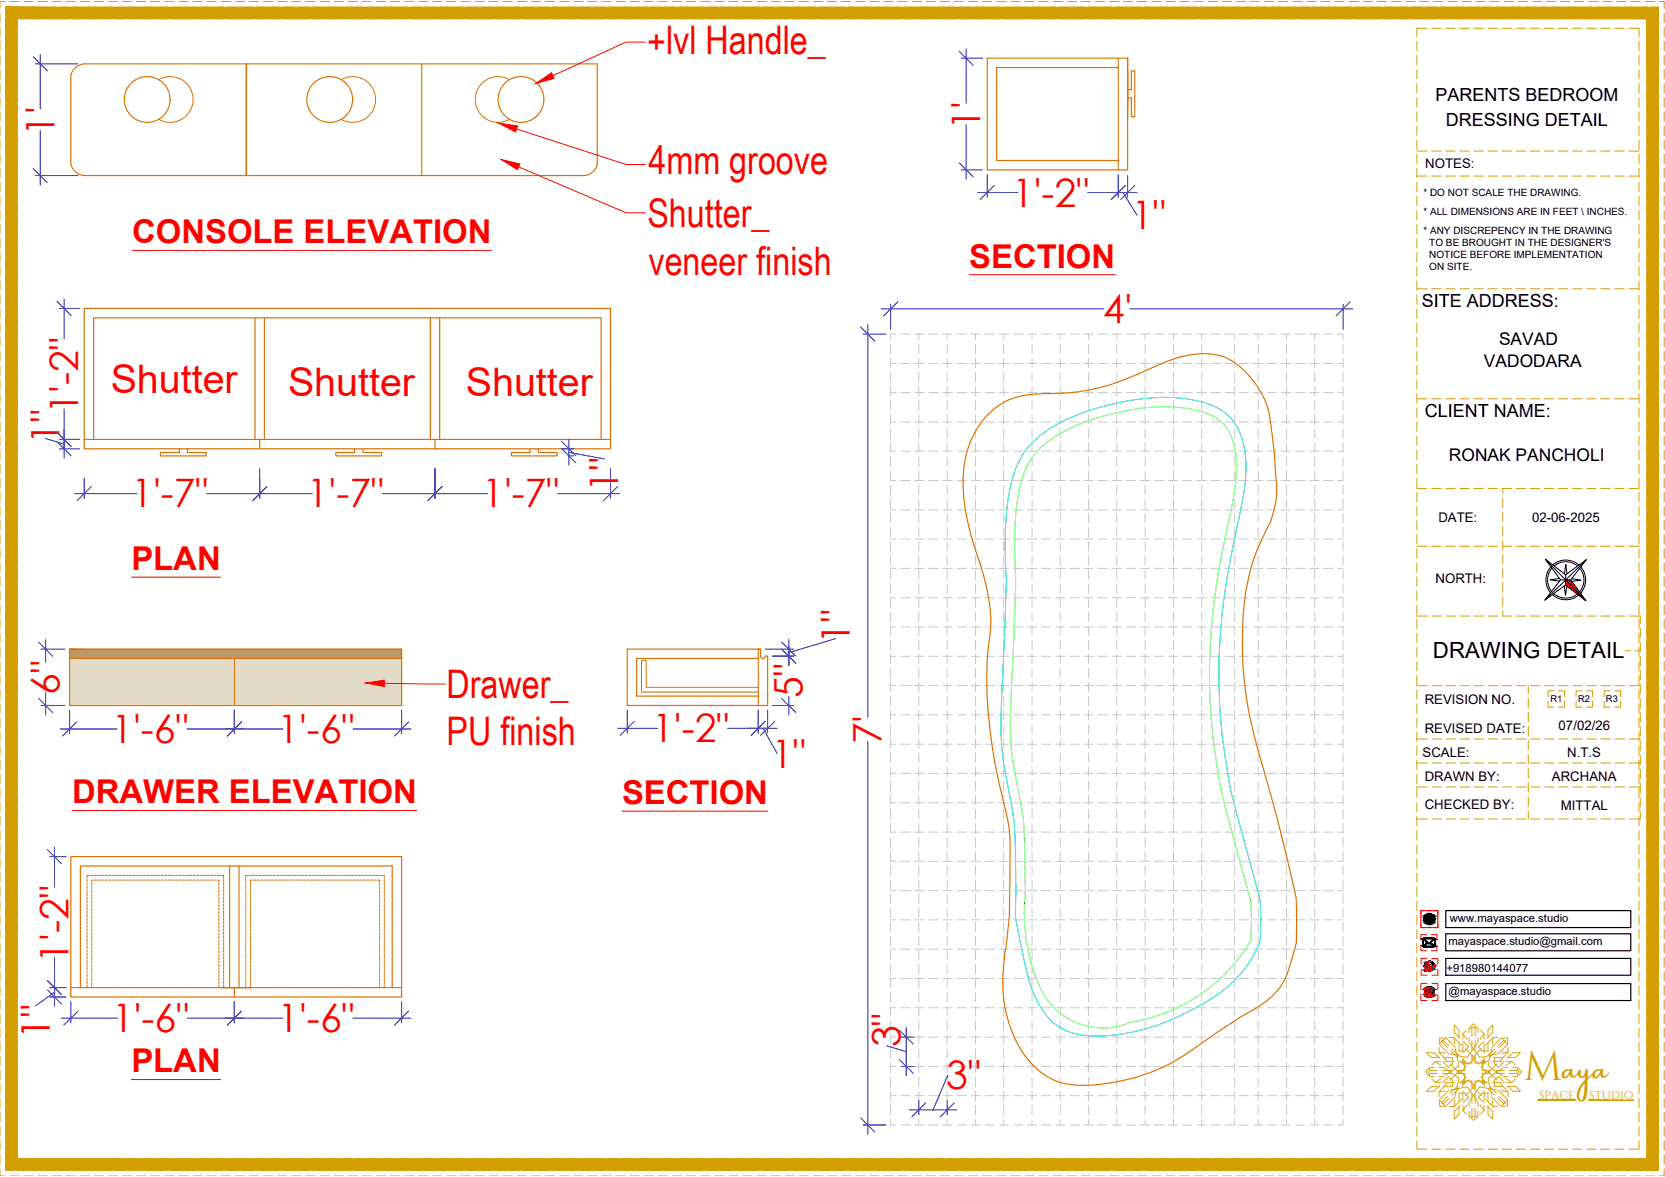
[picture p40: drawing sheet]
<svg xmlns="http://www.w3.org/2000/svg" width="420mm" height="297mm" viewBox="0 0 420 297" stroke-linecap="round" stroke-linejoin="round" font-family="sans-serif">
<defs><g id="words">
<text font-size="10.4" fill="#d39e00" x="384.6" y="272.4">M</text>
<g font-size="9.9" fill="#f00">
<text x="163.3" y="13.6">+lvl Handle_</text>
<text x="13.7" y="34.3" transform="rotate(-90 13.7 34.3)">1'</text>
<text x="247.4" y="32.9" transform="rotate(-90 247.4 32.9)">1'</text>
<text x="163.7" y="44">4mm groove</text>
<text x="255.4" y="52.2">1'-2&quot;</text>
<text x="163.4" y="57.3">Shutter_</text>
<text x="285.5" y="57.9">1&quot;</text>
<text x="163.7" y="69.3">veneer finish</text>
<text x="278.3" y="81.5">4'</text>
<text x="27.9" y="99.1">Shutter</text>
<text x="72.7" y="99.9">Shutter</text>
<text x="117.6" y="99.9">Shutter</text>
<text x="19.7" y="104.6" transform="rotate(-90 19.7 104.6)">1'-2&quot;</text>
<text x="15" y="112" transform="rotate(-90 15 112)">1&quot;</text>
<text x="156" y="124.1" transform="rotate(-90 156 124.1)">1&quot;</text>
<text x="33.1" y="128">1'-7&quot;</text>
<text x="77.4" y="128">1'-7&quot;</text>
<text x="121.7" y="128">1'-7&quot;</text>
<text x="214.5" y="162.5" transform="rotate(-90 214.5 162.5)">1&quot;</text>
<text x="15" y="175.4" transform="rotate(-90 15 175.4)">6&quot;</text>
<text x="112.7" y="176.1">Drawer_</text>
<text x="202.5" y="176.2" transform="rotate(-90 202.5 176.2)">5&quot;</text>
<text x="28.1" y="187.4">1'-6&quot;</text>
<text x="70" y="187.4">1'-6&quot;</text>
<text x="112.7" y="188.1">PU finish</text>
<text x="164.6" y="187.4">1'-2&quot;</text>
<text x="222.5" y="187.9" transform="rotate(-90 222.5 187.9)">7'</text>
<text x="194.7" y="193.7">1&quot;</text>
<text x="17.3" y="242.9" transform="rotate(-90 17.3 242.9)">1'-2&quot;</text>
<text x="12.6" y="262.1" transform="rotate(-90 12.6 262.1)">1&quot;</text>
<text x="28.3" y="260.4">1'-6&quot;</text>
<text x="70" y="260.4">1'-6&quot;</text>
<text x="227.2" y="264.3" transform="rotate(-90 227.2 264.3)">3&quot;</text>
<text x="238.8" y="274.8">3&quot;</text>
</g>
<g font-size="8.3" fill="#f00">
<text x="33.4" y="61.4">CONSOLE ELEVATION</text>
<text x="244.6" y="67.5">SECTION</text>
<text x="33.1" y="143.9">PLAN</text>
<text x="18.2" y="202.8">DRAWER ELEVATION</text>
<text x="157" y="203">SECTION</text>
<text x="33.1" y="270.7">PLAN</text>
</g>
<text font-size="7.4" fill="#d39e00" x="394.3" y="272.4">aya</text>
<text font-size="5.6" x="361.6" y="166">DRAWING DETAIL</text>
<g font-size="4.5">
<text x="362.2" y="25.6">PARENTS BEDROOM</text>
<text x="364.9" y="31.7">DRESSING DETAIL</text>
<text x="358.8" y="77.5">SITE ADDRESS:</text>
<text x="359.6" y="105.3">CLIENT NAME:</text>
</g>
<g font-size="4.4">
<text x="378.3" y="87">SAVAD</text>
<text x="374.5" y="92.5">VADODARA</text>
<text x="365.6" y="116.4">RONAK PANCHOLI</text>
</g>
<g font-size="3.3">
<text x="359.7" y="42.3">NOTES:</text>
<text x="363" y="131.9">DATE:</text>
<text x="386.6" y="131.9">02-06-2025</text>
<text x="362.2" y="147.2">NORTH:</text>
<text x="359.5" y="177.8">REVISION NO.</text>
<text x="359.5" y="184.9">REVISED DATE:</text>
<text x="393.3" y="184.3">07/02/26</text>
<text x="359" y="191">SCALE:</text>
<text x="395.5" y="191">N.T.S</text>
<text x="359.5" y="197.2">DRAWN BY:</text>
<text x="391.6" y="197.2">ARCHANA</text>
<text x="359.5" y="204.2">CHECKED BY:</text>
<text x="393.9" y="204.5">MITTAL</text>
</g>
<g font-size="2.9">
<text x="365.8" y="232.7">www.mayaspace.studio</text>
<text x="365.5" y="238.5">mayaspace.studio@gmail.com</text>
<text x="365" y="245.2">+918980144077</text>
<text x="365.5" y="251.1">@mayaspace.studio</text>
</g>
<g font-size="2.9" fill="#d39e00">
<text x="388.4" y="277.3">SPACE</text>
<text x="401" y="277.3">STUDIO</text>
</g>
<g font-size="2.5">
<text x="359.2" y="49.4">* DO NOT SCALE THE DRAWING.</text>
<text x="359.2" y="54.2">* ALL DIMENSIONS ARE IN FEET \ INCHES.</text>
<text x="359.2" y="59">* ANY DISCREPENCY IN THE DRAWING</text>
<text x="360.7" y="62">TO BE BROUGHT IN THE DESIGNER'S</text>
<text x="360.7" y="65.1">NOTICE BEFORE IMPLEMENTATION</text>
<text x="360.7" y="68.1">ON SITE.</text>
</g>
<g font-size="2.4">
<text x="391.3" y="177.2">R1</text>
<text x="398.2" y="177.2">R2</text>
<text x="405.3" y="177.2">R3</text>
</g>
</g></defs>
<!-- layer: Dimension -->
<g fill="none" stroke="#c7c8ca" stroke-width=".25">
<path d="M224.7 86.9v2.3M224.7 90.4v2.4M224.7 94v2.4M224.7 97.6v2.3M224.7 91.7h1.4M224.7 99.1h1.4M226.1 84.3h-1.4v1.4M227.3 84.3h2.4M227.3 91.7h2.4M227.3 99.1h2.4M230.8 84.3h2.4M230.8 91.7h2.4"/>
<path d="M230.8 99.1h2.4M231.9 84.3v1.4M231.9 86.9v2.3M231.9 90.4v2.4M231.9 94v2.4M231.9 97.6v2.3M234.4 84.3h2.4M234.4 91.7h2.4M234.4 99.1h2.4M238 84.3h2.3M238 91.7h2.3M238 99.1h2.3"/>
<path d="M239 84.3v1.4M239 86.9v2.3M239 90.4v2.4M239 94v2.4M239 97.6v2.3M241.5 84.3h2.4M241.5 91.7h2.4M241.5 99.1h2.4M245.1 84.3h2.3M245.1 91.7h2.3M245.1 99.1h2.3M246.2 84.3v1.4"/>
<path d="M246.2 86.9v2.3M246.2 90.4v2.4M246.2 94v2.4M246.2 97.6v2.3M248.6 84.3h2.4M248.6 91.7h2.4M248.6 99.1h2.4M252.2 84.3h2.4M252.2 91.7h2.4M252.2 99.1h2.4M253.3 84.3v1.4M253.3 86.9v2.3"/>
<path d="M253.3 90.4v2.4M253.3 94v2.4M253.3 97.6v2.3M255.7 84.3h2.4M255.7 91.7h2.4M255.7 99.1h2.4M259.3 84.3h2.4M259.3 91.7h2.4M259.3 99.1h2.4M260.4 84.3v1.4M260.4 86.9v2.3M260.4 90.4v2.4"/>
<path d="M260.4 94v2.4M260.4 97.6v2.3M262.8 84.3h2.4M262.8 91.7h2.4M262.8 99.1h2.4M266.4 84.3h2.4M266.4 91.7h2.4M266.4 99.1h2.4M267.5 84.3v1.4M267.5 86.9v2.3M267.5 90.4v2.4M267.5 94v2.4"/>
<path d="M267.5 97.6v2.3M270 84.3h2.3M270 91.7h2.3M270 99.1h2.3M273.5 84.3h2.4M273.5 91.7h2.4M273.5 99.1h2.4M274.7 84.3v1.4M274.7 86.9v2.3M274.7 90.4v2.4M274.7 94v2.4M274.7 97.6v2.3"/>
<path d="M277.1 84.3h2.3M277.1 91.7h2.3M277.1 99.1h2.3M280.6 84.3h2.4M280.6 91.7h2.4M280.6 99.1h2.4M281.8 84.3v1.4M281.8 86.9v2.3M281.8 90.4v2.4M281.8 94v2.4M281.8 97.6v2.3M284.2 84.3h2.4"/>
<path d="M284.2 91.7h2.4M284.2 99.1h2.4M287.7 84.3h2.4M287.7 91.7h2.4M287.7 99.1h2.4M289 84.3v1.4M289 86.9v2.3M289 90.4v2.4M289 94v2.4M289 97.6v2.3M291.3 84.3h2.4M291.3 91.7h2.4"/>
<path d="M291.3 99.1h2.4M294.9 84.3h2.4M294.9 91.7h2.4M294.9 99.1h2.4M296.1 84.3v1.4M296.1 86.9v2.3M296.1 90.4v2.4M296.1 94v2.4M296.1 97.6v2.3M298.4 84.3h2.4M298.4 91.7h2.4M298.4 99.1h2.4"/>
<path d="M302 84.3h2.4M302 91.7h2.4M302 99.1h2.4M303.2 84.3v1.4M303.2 86.9v2.3M303.2 90.4v2.4M303.2 94v2.4M303.2 97.6v2.3M305.6 84.3h2.3M305.6 91.7h2.3M305.6 99.1h2.3M309.1 84.3h2.4"/>
<path d="M309.1 91.7h2.4M309.1 99.1h2.4M311.6 84.3v1.4M311.6 86.9v2.3M311.6 90.4v2.4M311.6 94v2.4M311.6 97.6v2.3M312.7 84.3h2.3M312.7 91.7h2.3M312.7 99.1h2.3M316.2 84.3h2.4M316.2 91.7h2.4"/>
<path d="M316.2 99.1h2.4M317.5 84.3v1.4M317.5 86.9v2.3M317.5 90.4v2.4M317.5 94v2.4M317.5 97.6v2.3M319.8 84.3h2.4M319.8 91.7h2.4M319.8 99.1h2.4M323.3 84.3h2.4M323.3 91.7h2.4M323.3 99.1h2.4"/>
<path d="M324.7 84.3v1.4M324.7 86.9v2.3M324.7 90.4v2.4M324.7 94v2.4M324.7 97.6v2.3M326.9 84.3h2.4M326.9 91.7h2.4M326.9 99.1h2.4M330.5 84.3h2.3M330.5 91.7h2.3M330.5 99.1h2.3M331.8 84.3v1.4"/>
<path d="M331.8 86.9v2.3M331.8 90.4v2.4M331.8 94v2.4M331.8 97.6v2.3M334 84.3h2.4M334 91.7h2.4M334 99.1h2.4M337.6 84.3h1.3v1.4M337.6 91.7h1.3M337.6 99.1h1.3M338.9 86.9v2.3M338.9 90.4v2.4"/>
<path d="M338.9 94v2.4M338.9 97.6v2.3M224.7 101.1v2.4M224.7 104.7v2.3M224.7 108.2v2.4M224.7 111.8v2.4M224.7 115.3v2.4M224.7 118.9v2.4h1.4M224.7 106.5h1.4M224.7 113.9h1.4M227.3 106.5h2.4M227.3 113.9h2.4"/>
<path d="M230.8 106.5h2.4M230.8 113.9h2.4M231.9 101.1v2.4M231.9 104.7v2.3M231.9 108.2v2.4M231.9 111.8v2.4M231.9 115.3v2.4M231.9 118.9v2.4M234.4 106.5h2.4M234.4 113.9h2.4M238 106.5h2.3M238 113.9h2.3"/>
<path d="M239 101.1v2.4M239 104.7v2.3M239 108.2v2.4M239 111.8v2.4M239 115.3v2.4M239 118.9v2.4M241.5 106.5h2.4M241.5 113.9h2.4M245.1 106.5h2.3M245.1 113.9h2.3M246.2 101.1v2.4M246.2 104.7v2.3"/>
<path d="M246.2 108.2v2.4M246.2 111.8v2.4M246.2 115.3v2.4M246.2 118.9v2.4M248.6 106.5h2.4M248.6 113.9h2.4M252.2 106.5h2.4M252.2 113.9h2.4M253.3 101.1v2.4M253.3 104.7v2.3M253.3 108.2v2.4M253.3 111.8v2.4"/>
<path d="M253.3 115.3v2.4M253.3 118.9v2.4M255.7 106.5h2.4M255.7 113.9h2.4M259.3 106.5h2.4M259.3 113.9h2.4M260.4 101.1v2.4M260.4 104.7v2.3M260.4 108.2v2.4M260.4 111.8v2.4M260.4 115.3v2.4M260.4 118.9v2.4"/>
<path d="M262.8 106.5h2.4M262.8 113.9h2.4M266.4 106.5h2.4M266.4 113.9h2.4M267.5 101.1v2.4M267.5 104.7v2.3M267.5 108.2v2.4M267.5 111.8v2.4M267.5 115.3v2.4M267.5 118.9v2.4M270 106.5h2.3M270 113.9h2.3"/>
<path d="M273.5 106.5h2.4M273.5 113.9h2.4M274.7 101.1v2.4M274.7 104.7v2.3M274.7 108.2v2.4M274.7 111.8v2.4M274.7 115.3v2.4M274.7 118.9v2.4M277.1 106.5h2.3M277.1 113.9h2.3M280.6 106.5h2.4M280.6 113.9h2.4"/>
<path d="M281.8 101.1v2.4M281.8 104.7v2.3M281.8 108.2v2.4M281.8 111.8v2.4M281.8 115.3v2.4M281.8 118.9v2.4M284.2 106.5h2.4M284.2 113.9h2.4M287.7 106.5h2.4M287.7 113.9h2.4M289 101.1v2.4M289 104.7v2.3"/>
<path d="M289 108.2v2.4M289 111.8v2.4M289 115.3v2.4M289 118.9v2.4M291.3 106.5h2.4M291.3 113.9h2.4M294.9 106.5h2.4M294.9 113.9h2.4M296.1 101.1v2.4M296.1 104.7v2.3M296.1 108.2v2.4M296.1 111.8v2.4"/>
<path d="M296.1 115.3v2.4M296.1 118.9v2.4M298.4 106.5h2.4M298.4 113.9h2.4M302 106.5h2.4M302 113.9h2.4M303.2 101.1v2.4M303.2 104.7v2.3M303.2 108.2v2.4M303.2 111.8v2.4M303.2 115.3v2.4M303.2 118.9v2.4"/>
<path d="M305.6 106.5h2.3M305.6 113.9h2.3M309.1 106.5h2.4M309.1 113.9h2.4M311.6 101.1v2.4M311.6 104.7v2.3M311.6 108.2v2.4M311.6 111.8v2.4M311.6 115.3v2.4M311.6 118.9v2.4M312.7 106.5h2.3M312.7 113.9h2.3"/>
<path d="M316.2 106.5h2.4M316.2 113.9h2.4M317.5 101.1v2.4M317.5 104.7v2.3M317.5 108.2v2.4M317.5 111.8v2.4M317.5 115.3v2.4M317.5 118.9v2.4M319.8 106.5h2.4M319.8 113.9h2.4M323.3 106.5h2.4M323.3 113.9h2.4"/>
<path d="M324.7 101.1v2.4M324.7 104.7v2.3M324.7 108.2v2.4M324.7 111.8v2.4M324.7 115.3v2.4M324.7 118.9v2.4M326.9 106.5h2.4M326.9 113.9h2.4M330.5 106.5h2.3M330.5 113.9h2.3M331.8 101.1v2.4M331.8 104.7v2.3"/>
<path d="M331.8 108.2v2.4M331.8 111.8v2.4M331.8 115.3v2.4M331.8 118.9v2.4M334 106.5h2.4M334 113.9h2.4M337.6 106.5h1.3M337.6 113.9h1.3M338.9 101.1v2.4M338.9 104.7v2.3M338.9 108.2v2.4M338.9 111.8v2.4"/>
<path d="M338.9 115.3v2.4M338.9 118.9v2.4h-1.3M224.7 122.5v2.3M224.7 126v2.4M224.7 129.6v2.3M224.7 133.1v2.4M224.7 136.7v2.4M224.7 128.7h1.4M224.7 136h1.4M227.3 121.3h2.4M227.3 128.7h2.4M227.3 136h2.4"/>
<path d="M230.8 121.3h2.4M230.8 128.7h2.4M230.8 136h2.4M231.9 122.5v2.3M231.9 126v2.4M231.9 129.6v2.3M231.9 133.1v2.4M231.9 136.7v2.4M234.4 121.3h2.4M234.4 128.7h2.4M234.4 136h2.4M238 121.3h2.3"/>
<path d="M238 128.7h2.3M238 136h2.3M239 122.5v2.3M239 126v2.4M239 129.6v2.3M239 133.1v2.4M239 136.7v2.4M241.5 121.3h2.4M241.5 128.7h2.4M241.5 136h2.4M245.1 121.3h2.3M245.1 128.7h2.3"/>
<path d="M245.1 136h2.3M246.2 122.5v2.3M246.2 126v2.4M246.2 129.6v2.3M246.2 133.1v2.4M246.2 136.7v2.4M248.6 121.3h2.4M248.6 128.7h2.4M248.6 136h2.4M252.2 121.3h2.4M252.2 128.7h2.4M252.2 136h2.4"/>
<path d="M253.3 122.5v2.3M253.3 126v2.4M253.3 129.6v2.3M253.3 133.1v2.4M253.3 136.7v2.4M255.7 121.3h2.4M255.7 128.7h2.4M255.7 136h2.4M259.3 121.3h2.4M259.3 128.7h2.4M259.3 136h2.4M260.4 122.5v2.3"/>
<path d="M260.4 126v2.4M260.4 129.6v2.3M260.4 133.1v2.4M260.4 136.7v2.4M262.8 121.3h2.4M262.8 128.7h2.4M262.8 136h2.4M266.4 121.3h2.4M266.4 128.7h2.4M266.4 136h2.4M267.5 122.5v2.3M267.5 126v2.4"/>
<path d="M267.5 129.6v2.3M267.5 133.1v2.4M267.5 136.7v2.4M270 121.3h2.3M270 128.7h2.3M270 136h2.3M273.5 121.3h2.4M273.5 128.7h2.4M273.5 136h2.4M274.7 122.5v2.3M274.7 126v2.4M274.7 129.6v2.3"/>
<path d="M274.7 133.1v2.4M274.7 136.7v2.4M277.1 121.3h2.3M277.1 128.7h2.3M277.1 136h2.3M280.6 121.3h2.4M280.6 128.7h2.4M280.6 136h2.4M281.8 122.5v2.3M281.8 126v2.4M281.8 129.6v2.3M281.8 133.1v2.4"/>
<path d="M281.8 136.7v2.4M284.2 121.3h2.4M284.2 128.7h2.4M284.2 136h2.4M287.7 121.3h2.4M287.7 128.7h2.4M287.7 136h2.4M289 122.5v2.3M289 126v2.4M289 129.6v2.3M289 133.1v2.4M289 136.7v2.4"/>
<path d="M291.3 121.3h2.4M291.3 128.7h2.4M291.3 136h2.4M294.9 121.3h2.4M294.9 128.7h2.4M294.9 136h2.4M296.1 122.5v2.3M296.1 126v2.4M296.1 129.6v2.3M296.1 133.1v2.4M296.1 136.7v2.4M298.4 121.3h2.4"/>
<path d="M298.4 128.7h2.4M298.4 136h2.4M302 121.3h2.4M302 128.7h2.4M302 136h2.4M303.2 122.5v2.3M303.2 126v2.4M303.2 129.6v2.3M303.2 133.1v2.4M303.2 136.7v2.4M305.6 121.3h2.3M305.6 128.7h2.3"/>
<path d="M305.6 136h2.3M309.1 121.3h2.4M309.1 128.7h2.4M309.1 136h2.4M311.6 122.5v2.3M311.6 126v2.4M311.6 129.6v2.3M311.6 133.1v2.4M311.6 136.7v2.4M312.7 121.3h2.3M312.7 128.7h2.3M312.7 136h2.3"/>
<path d="M316.2 121.3h2.4M316.2 128.7h2.4M316.2 136h2.4M317.5 122.5v2.3M317.5 126v2.4M317.5 129.6v2.3M317.5 133.1v2.4M317.5 136.7v2.4M319.8 121.3h2.4M319.8 128.7h2.4M319.8 136h2.4M323.3 121.3h2.4"/>
<path d="M323.3 128.7h2.4M323.3 136h2.4M324.7 122.5v2.3M324.7 126v2.4M324.7 129.6v2.3M324.7 133.1v2.4M324.7 136.7v2.4M326.9 121.3h2.4M326.9 128.7h2.4M326.9 136h2.4M330.5 121.3h2.3M330.5 128.7h2.3"/>
<path d="M330.5 136h2.3M331.8 122.5v2.3M331.8 126v2.4M331.8 129.6v2.3M331.8 133.1v2.4M331.8 136.7v2.4M334 121.3h2.4M334 128.7h2.4M334 136h2.4M337.6 128.7h1.3M337.6 136h1.3M338.9 122.5v2.3"/>
<path d="M338.9 126v2.4M338.9 129.6v2.3M338.9 133.1v2.4M338.9 136.7v2.4M224.7 140.2v2.4M224.7 143.8v2.4M224.7 147.3v2.4M224.7 150.9v2.4M224.7 154.5v2.3M224.7 158v2.4M224.7 143.5h1.4M224.7 150.9h1.4"/>
<path d="M224.7 158.2h1.4M227.3 143.5h2.4M227.3 150.9h2.4M227.3 158.2h2.4M230.8 143.5h2.4M230.8 150.9h2.4M230.8 158.2h2.4M231.9 140.2v2.4M231.9 143.8v2.4M231.9 147.3v2.4M231.9 150.9v2.4M231.9 154.5v2.3"/>
<path d="M231.9 158v2.4M234.4 143.5h2.4M234.4 150.9h2.4M234.4 158.2h2.4M238 143.5h2.3M238 150.9h2.3M238 158.2h2.3M239 140.2v2.4M239 143.8v2.4M239 147.3v2.4M239 150.9v2.4M239 154.5v2.3"/>
<path d="M239 158v2.4M241.5 143.5h2.4M241.5 150.9h2.4M241.5 158.2h2.4M245.1 143.5h2.3M245.1 150.9h2.3M245.1 158.2h2.3M246.2 140.2v2.4M246.2 143.8v2.4M246.2 147.3v2.4M246.2 150.9v2.4M246.2 154.5v2.3"/>
<path d="M246.2 158v2.4M248.6 143.5h2.4M248.6 150.9h2.4M248.6 158.2h2.4M252.2 143.5h2.4M252.2 150.9h2.4M252.2 158.2h2.4M253.3 140.2v2.4M253.3 143.8v2.4M253.3 147.3v2.4M253.3 150.9v2.4M253.3 154.5v2.3"/>
<path d="M253.3 158v2.4M255.7 143.5h2.4M255.7 150.9h2.4M255.7 158.2h2.4M259.3 143.5h2.4M259.3 150.9h2.4M259.3 158.2h2.4M260.4 140.2v2.4M260.4 143.8v2.4M260.4 147.3v2.4M260.4 150.9v2.4M260.4 154.5v2.3"/>
<path d="M260.4 158v2.4M262.8 143.5h2.4M262.8 150.9h2.4M262.8 158.2h2.4M266.4 143.5h2.4M266.4 150.9h2.4M266.4 158.2h2.4M267.5 140.2v2.4M267.5 143.8v2.4M267.5 147.3v2.4M267.5 150.9v2.4M267.5 154.5v2.3"/>
<path d="M267.5 158v2.4M270 143.5h2.3M270 150.9h2.3M270 158.2h2.3M273.5 143.5h2.4M273.5 150.9h2.4M273.5 158.2h2.4M274.7 140.2v2.4M274.7 143.8v2.4M274.7 147.3v2.4M274.7 150.9v2.4M274.7 154.5v2.3"/>
<path d="M274.7 158v2.4M277.1 143.5h2.3M277.1 150.9h2.3M277.1 158.2h2.3M280.6 143.5h2.4M280.6 150.9h2.4M280.6 158.2h2.4M281.8 140.2v2.4M281.8 143.8v2.4M281.8 147.3v2.4M281.8 150.9v2.4M281.8 154.5v2.3"/>
<path d="M281.8 158v2.4M284.2 143.5h2.4M284.2 150.9h2.4M284.2 158.2h2.4M287.7 143.5h2.4M287.7 150.9h2.4M287.7 158.2h2.4M289 140.2v2.4M289 143.8v2.4M289 147.3v2.4M289 150.9v2.4M289 154.5v2.3"/>
<path d="M289 158v2.4M291.3 143.5h2.4M291.3 150.9h2.4M291.3 158.2h2.4M294.9 143.5h2.4M294.9 150.9h2.4M294.9 158.2h2.4M296.1 140.2v2.4M296.1 143.8v2.4M296.1 147.3v2.4M296.1 150.9v2.4M296.1 154.5v2.3"/>
<path d="M296.1 158v2.4M298.4 143.5h2.4M298.4 150.9h2.4M298.4 158.2h2.4M302 143.5h2.4M302 150.9h2.4M302 158.2h2.4M303.2 140.2v2.4M303.2 143.8v2.4M303.2 147.3v2.4M303.2 150.9v2.4M303.2 154.5v2.3"/>
<path d="M303.2 158v2.4M305.6 143.5h2.3M305.6 150.9h2.3M305.6 158.2h2.3M309.1 143.5h2.4M309.1 150.9h2.4M309.1 158.2h2.4M311.6 140.2v2.4M311.6 143.8v2.4M311.6 147.3v2.4M311.6 150.9v2.4M311.6 154.5v2.3"/>
<path d="M311.6 158v2.4M312.7 143.5h2.3M312.7 150.9h2.3M312.7 158.2h2.3M316.2 143.5h2.4M316.2 150.9h2.4M316.2 158.2h2.4M317.5 140.2v2.4M317.5 143.8v2.4M317.5 147.3v2.4M317.5 150.9v2.4M317.5 154.5v2.3"/>
<path d="M317.5 158v2.4M319.8 143.5h2.4M319.8 150.9h2.4M319.8 158.2h2.4M323.3 143.5h2.4M323.3 150.9h2.4M323.3 158.2h2.4M324.7 140.2v2.4M324.7 143.8v2.4M324.7 147.3v2.4M324.7 150.9v2.4M324.7 154.5v2.3"/>
<path d="M324.7 158v2.4M326.9 143.5h2.4M326.9 150.9h2.4M326.9 158.2h2.4M330.5 143.5h2.3M330.5 150.9h2.3M330.5 158.2h2.3M331.8 140.2v2.4M331.8 143.8v2.4M331.8 147.3v2.4M331.8 150.9v2.4M331.8 154.5v2.3"/>
<path d="M331.8 158v2.4M334 143.5h2.4M334 150.9h2.4M334 158.2h2.4M337.6 143.5h1.3M337.6 150.9h1.3M337.6 158.2h1.3M338.9 140.2v2.4M338.9 143.8v2.4M338.9 147.3v2.4M338.9 150.9v2.4M338.9 154.5v2.3"/>
<path d="M338.9 158v2.4M224.7 161.6v2.3M224.7 165.1v2.4M224.7 168.7v2.4M224.7 172.2v2.4M224.7 175.8v2.4M224.7 179.4v2.3M224.7 165.6h1.4M224.7 173h1.4M227.3 165.6h2.4M227.3 173h2.4M230.8 165.6h2.4"/>
<path d="M230.8 173h2.4M231.9 161.6v2.3M231.9 165.1v2.4M231.9 168.7v2.4M231.9 172.2v2.4M231.9 175.8v2.4M231.9 179.4v2.3M234.4 165.6h2.4M234.4 173h2.4M238 165.6h2.3M238 173h2.3M239 161.6v2.3"/>
<path d="M239 165.1v2.4M239 168.7v2.4M239 172.2v2.4M239 175.8v2.4M239 179.4v2.3M241.5 165.6h2.4M241.5 173h2.4M245.1 165.6h2.3M245.1 173h2.3M246.2 161.6v2.3M246.2 165.1v2.4M246.2 168.7v2.4"/>
<path d="M246.2 172.2v2.4M246.2 175.8v2.4M246.2 179.4v2.3M248.6 165.6h2.4M248.6 173h2.4M252.2 165.6h2.4M252.2 173h2.4M253.3 161.6v2.3M253.3 165.1v2.4M253.3 168.7v2.4M253.3 172.2v2.4M253.3 175.8v2.4"/>
<path d="M253.3 179.4v2.3M255.7 165.6h2.4M255.7 173h2.4M259.3 165.6h2.4M259.3 173h2.4M260.4 161.6v2.3M260.4 165.1v2.4M260.4 168.7v2.4M260.4 172.2v2.4M260.4 175.8v2.4M260.4 179.4v2.3M262.8 165.6h2.4"/>
<path d="M262.8 173h2.4M266.4 165.6h2.4M266.4 173h2.4M267.5 161.6v2.3M267.5 165.1v2.4M267.5 168.7v2.4M267.5 172.2v2.4M267.5 175.8v2.4M267.5 179.4v2.3M270 165.6h2.3M270 173h2.3M273.5 165.6h2.4"/>
<path d="M273.5 173h2.4M274.7 161.6v2.3M274.7 165.1v2.4M274.7 168.7v2.4M274.7 172.2v2.4M274.7 175.8v2.4M274.7 179.4v2.3M277.1 165.6h2.3M277.1 173h2.3M280.6 165.6h2.4M280.6 173h2.4M281.8 161.6v2.3"/>
<path d="M281.8 165.1v2.4M281.8 168.7v2.4M281.8 172.2v2.4M281.8 175.8v2.4M281.8 179.4v2.3M284.2 165.6h2.4M284.2 173h2.4M287.7 165.6h2.4M287.7 173h2.4M289 161.6v2.3M289 165.1v2.4M289 168.7v2.4"/>
<path d="M289 172.2v2.4M289 175.8v2.4M289 179.4v2.3M291.3 165.6h2.4M291.3 173h2.4M294.9 165.6h2.4M294.9 173h2.4M296.1 161.6v2.3M296.1 165.1v2.4M296.1 168.7v2.4M296.1 172.2v2.4M296.1 175.8v2.4"/>
<path d="M296.1 179.4v2.3M298.4 165.6h2.4M298.4 173h2.4M302 165.6h2.4M302 173h2.4M303.2 161.6v2.3M303.2 165.1v2.4M303.2 168.7v2.4M303.2 172.2v2.4M303.2 175.8v2.4M303.2 179.4v2.3M305.6 165.6h2.3"/>
<path d="M305.6 173h2.3M309.1 165.6h2.4M309.1 173h2.4M311.6 161.6v2.3M311.6 165.1v2.4M311.6 168.7v2.4M311.6 172.2v2.4M311.6 175.8v2.4M311.6 179.4v2.3M312.7 165.6h2.3M312.7 173h2.3M316.2 165.6h2.4"/>
<path d="M316.2 173h2.4M317.5 161.6v2.3M317.5 165.1v2.4M317.5 168.7v2.4M317.5 172.2v2.4M317.5 175.8v2.4M317.5 179.4v2.3M319.8 165.6h2.4M319.8 173h2.4M323.3 165.6h2.4M323.3 173h2.4M324.7 161.6v2.3"/>
<path d="M324.7 165.1v2.4M324.7 168.7v2.4M324.7 172.2v2.4M324.7 175.8v2.4M324.7 179.4v2.3M326.9 165.6h2.4M326.9 173h2.4M330.5 165.6h2.3M330.5 173h2.3M331.8 161.6v2.3M331.8 165.1v2.4M331.8 168.7v2.4"/>
<path d="M331.8 172.2v2.4M331.8 175.8v2.4M331.8 179.4v2.3M334 165.6h2.4M334 173h2.4M337.6 165.6h1.3M337.6 173h1.3M338.9 161.6v2.3M338.9 165.1v2.4M338.9 168.7v2.4M338.9 172.2v2.4M338.9 175.8v2.4"/>
<path d="M338.9 179.4v2.3M224.7 182.9v2.4M224.7 186.5v2.3M224.7 190v2.4M224.7 193.6v2.3M224.7 197.1v2.4M224.7 180.4h1.4M224.7 187.8h1.4M224.7 195.2h1.4M227.3 180.4h2.4M227.3 187.8h2.4M227.3 195.2h2.4"/>
<path d="M230.8 180.4h2.4M230.8 187.8h2.4M230.8 195.2h2.4M231.9 182.9v2.4M231.9 186.5v2.3M231.9 190v2.4M231.9 193.6v2.3M231.9 197.1v2.4M234.4 180.4h2.4M234.4 187.8h2.4M234.4 195.2h2.4M238 180.4h2.3"/>
<path d="M238 187.8h2.3M238 195.2h2.3M239 182.9v2.4M239 186.5v2.3M239 190v2.4M239 193.6v2.3M239 197.1v2.4M241.5 180.4h2.4M241.5 187.8h2.4M241.5 195.2h2.4M245.1 180.4h2.3M245.1 187.8h2.3"/>
<path d="M245.1 195.2h2.3M246.2 182.9v2.4M246.2 186.5v2.3M246.2 190v2.4M246.2 193.6v2.3M246.2 197.1v2.4M248.6 180.4h2.4M248.6 187.8h2.4M248.6 195.2h2.4M252.2 180.4h2.4M252.2 187.8h2.4M252.2 195.2h2.4"/>
<path d="M253.3 182.9v2.4M253.3 186.5v2.3M253.3 190v2.4M253.3 193.6v2.3M253.3 197.1v2.4M255.7 180.4h2.4M255.7 187.8h2.4M255.7 195.2h2.4M259.3 180.4h2.4M259.3 187.8h2.4M259.3 195.2h2.4M260.4 182.9v2.4"/>
<path d="M260.4 186.5v2.3M260.4 190v2.4M260.4 193.6v2.3M260.4 197.1v2.4M262.8 180.4h2.4M262.8 187.8h2.4M262.8 195.2h2.4M266.4 180.4h2.4M266.4 187.8h2.4M266.4 195.2h2.4M267.5 182.9v2.4M267.5 186.5v2.3"/>
<path d="M267.5 190v2.4M267.5 193.6v2.3M267.5 197.1v2.4M270 180.4h2.3M270 187.8h2.3M270 195.2h2.3M273.5 180.4h2.4M273.5 187.8h2.4M273.5 195.2h2.4M274.7 182.9v2.4M274.7 186.5v2.3M274.7 190v2.4"/>
<path d="M274.7 193.6v2.3M274.7 197.1v2.4M277.1 180.4h2.3M277.1 187.8h2.3M277.1 195.2h2.3M280.6 180.4h2.4M280.6 187.8h2.4M280.6 195.2h2.4M281.8 182.9v2.4M281.8 186.5v2.3M281.8 190v2.4M281.8 193.6v2.3"/>
<path d="M281.8 197.1v2.4M284.2 180.4h2.4M284.2 187.8h2.4M284.2 195.2h2.4M287.7 180.4h2.4M287.7 187.8h2.4M287.7 195.2h2.4M289 182.9v2.4M289 186.5v2.3M289 190v2.4M289 193.6v2.3M289 197.1v2.4"/>
<path d="M291.3 180.4h2.4M291.3 187.8h2.4M291.3 195.2h2.4M294.9 180.4h2.4M294.9 187.8h2.4M294.9 195.2h2.4M296.1 182.9v2.4M296.1 186.5v2.3M296.1 190v2.4M296.1 193.6v2.3M296.1 197.1v2.4M298.4 180.4h2.4"/>
<path d="M298.4 187.8h2.4M298.4 195.2h2.4M302 180.4h2.4M302 187.8h2.4M302 195.2h2.4M303.2 182.9v2.4M303.2 186.5v2.3M303.2 190v2.4M303.2 193.6v2.3M303.2 197.1v2.4M305.6 180.4h2.3M305.6 187.8h2.3"/>
<path d="M305.6 195.2h2.3M309.1 180.4h2.4M309.1 187.8h2.4M309.1 195.2h2.4M311.6 182.9v2.4M311.6 186.5v2.3M311.6 190v2.4M311.6 193.6v2.3M311.6 197.1v2.4M312.7 180.4h2.3M312.7 187.8h2.3M312.7 195.2h2.3"/>
<path d="M316.2 180.4h2.4M316.2 187.8h2.4M316.2 195.2h2.4M317.5 182.9v2.4M317.5 186.5v2.3M317.5 190v2.4M317.5 193.6v2.3M317.5 197.1v2.4M319.8 180.4h2.4M319.8 187.8h2.4M319.8 195.2h2.4M323.3 180.4h2.4"/>
<path d="M323.3 187.8h2.4M323.3 195.2h2.4M324.7 182.9v2.4M324.7 186.5v2.3M324.7 190v2.4M324.7 193.6v2.3M324.7 197.1v2.4M326.9 180.4h2.4M326.9 187.8h2.4M326.9 195.2h2.4M330.5 180.4h2.3M330.5 187.8h2.3"/>
<path d="M330.5 195.2h2.3M331.8 182.9v2.4M331.8 186.5v2.3M331.8 190v2.4M331.8 193.6v2.3M331.8 197.1v2.4M334 180.4h2.4M334 187.8h2.4M334 195.2h2.4M337.6 180.4h1.3M337.6 187.8h1.3M337.6 195.2h1.3"/>
<path d="M338.9 182.9v2.4M338.9 186.5v2.3M338.9 190v2.4M338.9 193.6v2.3M338.9 197.1v2.4M224.7 200.7v2.4M224.7 204.3v2.4M224.7 207.8v2.4M224.7 211.4v2.4M224.7 215v2.3M224.7 218.5v2.4M224.7 202.6h1.4"/>
<path d="M224.7 210h1.4M224.7 217.4h1.4M227.3 202.6h2.4M227.3 210h2.4M227.3 217.4h2.4M230.8 202.6h2.4M230.8 210h2.4M230.8 217.4h2.4M231.9 200.7v2.4M231.9 204.3v2.4M231.9 207.8v2.4M231.9 211.4v2.4"/>
<path d="M231.9 215v2.3M231.9 218.5v2.4M234.4 202.6h2.4M234.4 210h2.4M234.4 217.4h2.4M238 202.6h2.3M238 210h2.3M238 217.4h2.3M239 200.7v2.4M239 204.3v2.4M239 207.8v2.4M239 211.4v2.4"/>
<path d="M239 215v2.3M239 218.5v2.4M241.5 202.6h2.4M241.5 210h2.4M241.5 217.4h2.4M245.1 202.6h2.3M245.1 210h2.3M245.1 217.4h2.3M246.2 200.7v2.4M246.2 204.3v2.4M246.2 207.8v2.4M246.2 211.4v2.4"/>
<path d="M246.2 215v2.3M246.2 218.5v2.4M248.6 202.6h2.4M248.6 210h2.4M248.6 217.4h2.4M252.2 202.6h2.4M252.2 210h2.4M252.2 217.4h2.4M253.3 200.7v2.4M253.3 204.3v2.4M253.3 207.8v2.4M253.3 211.4v2.4"/>
<path d="M253.3 215v2.3M253.3 218.5v2.4M255.7 202.6h2.4M255.7 210h2.4M255.7 217.4h2.4M259.3 202.6h2.4M259.3 210h2.4M259.3 217.4h2.4M260.4 200.7v2.4M260.4 204.3v2.4M260.4 207.8v2.4M260.4 211.4v2.4"/>
<path d="M260.4 215v2.3M260.4 218.5v2.4M262.8 202.6h2.4M262.8 210h2.4M262.8 217.4h2.4M266.4 202.6h2.4M266.4 210h2.4M266.4 217.4h2.4M267.5 200.7v2.4M267.5 204.3v2.4M267.5 207.8v2.4M267.5 211.4v2.4"/>
<path d="M267.5 215v2.3M267.5 218.5v2.4M270 202.6h2.3M270 210h2.3M270 217.4h2.3M273.5 202.6h2.4M273.5 210h2.4M273.5 217.4h2.4M274.7 200.7v2.4M274.7 204.3v2.4M274.7 207.8v2.4M274.7 211.4v2.4"/>
<path d="M274.7 215v2.3M274.7 218.5v2.4M277.1 202.6h2.3M277.1 210h2.3M277.1 217.4h2.3M280.6 202.6h2.4M280.6 210h2.4M280.6 217.4h2.4M281.8 200.7v2.4M281.8 204.3v2.4M281.8 207.8v2.4M281.8 211.4v2.4"/>
<path d="M281.8 215v2.3M281.8 218.5v2.4M284.2 202.6h2.4M284.2 210h2.4M284.2 217.4h2.4M287.7 202.6h2.4M287.7 210h2.4M287.7 217.4h2.4M289 200.7v2.4M289 204.3v2.4M289 207.8v2.4M289 211.4v2.4"/>
<path d="M289 215v2.3M289 218.5v2.4M291.3 202.6h2.4M291.3 210h2.4M291.3 217.4h2.4M294.9 202.6h2.4M294.9 210h2.4M294.9 217.4h2.4M296.1 200.7v2.4M296.1 204.3v2.4M296.1 207.8v2.4M296.1 211.4v2.4"/>
<path d="M296.1 215v2.3M296.1 218.5v2.4M298.4 202.6h2.4M298.4 210h2.4M298.4 217.4h2.4M302 202.6h2.4M302 210h2.4M302 217.4h2.4M303.2 200.7v2.4M303.2 204.3v2.4M303.2 207.8v2.4M303.2 211.4v2.4"/>
<path d="M303.2 215v2.3M303.2 218.5v2.4M305.6 202.6h2.3M305.6 210h2.3M305.6 217.4h2.3M309.1 202.6h2.4M309.1 210h2.4M309.1 217.4h2.4M311.6 200.7v2.4M311.6 204.3v2.4M311.6 207.8v2.4M311.6 211.4v2.4"/>
<path d="M311.6 215v2.3M311.6 218.5v2.4M312.7 202.6h2.3M312.7 210h2.3M312.7 217.4h2.3M316.2 202.6h2.4M316.2 210h2.4M316.2 217.4h2.4M317.5 200.7v2.4M317.5 204.3v2.4M317.5 207.8v2.4M317.5 211.4v2.4"/>
<path d="M317.5 215v2.3M317.5 218.5v2.4M319.8 202.6h2.4M319.8 210h2.4M319.8 217.4h2.4M323.3 202.6h2.4M323.3 210h2.4M323.3 217.4h2.4M324.7 200.7v2.4M324.7 204.3v2.4M324.7 207.8v2.4M324.7 211.4v2.4"/>
<path d="M324.7 215v2.3M324.7 218.5v2.4M326.9 202.6h2.4M326.9 210h2.4M326.9 217.4h2.4M330.5 202.6h2.3M330.5 210h2.3M330.5 217.4h2.3M331.8 200.7v2.4M331.8 204.3v2.4M331.8 207.8v2.4M331.8 211.4v2.4"/>
<path d="M331.8 215v2.3M331.8 218.5v2.4M334 202.6h2.4M334 210h2.4M334 217.4h2.4M337.6 202.6h1.3M337.6 210h1.3M337.6 217.4h1.3M338.9 200.7v2.4M338.9 204.3v2.4M338.9 207.8v2.4M338.9 211.4v2.4"/>
<path d="M338.9 215v2.3M338.9 218.5v2.4M224.7 222.1v2.3M224.7 225.6v2.4M224.7 229.2v2.3M224.7 232.7v2.4M224.7 236.3v2.4M224.7 239.8v2.4M224.7 224.8h1.4M224.7 232.1h1.4M224.7 239.6h1.4M227.3 224.8h2.4"/>
<path d="M227.3 232.1h2.4M227.3 239.6h2.4M230.8 224.8h2.4M230.8 232.1h2.4M230.8 239.6h2.4M231.9 222.1v2.3M231.9 225.6v2.4M231.9 229.2v2.3M231.9 232.7v2.4M231.9 236.3v2.4M231.9 239.8v2.4M234.4 224.8h2.4"/>
<path d="M234.4 232.1h2.4M234.4 239.6h2.4M238 224.8h2.3M238 232.1h2.3M238 239.6h2.3M239 222.1v2.3M239 225.6v2.4M239 229.2v2.3M239 232.7v2.4M239 236.3v2.4M239 239.8v2.4M241.5 224.8h2.4"/>
<path d="M241.5 232.1h2.4M241.5 239.6h2.4M245.1 224.8h2.3M245.1 232.1h2.3M245.1 239.6h2.3M246.2 222.1v2.3M246.2 225.6v2.4M246.2 229.2v2.3M246.2 232.7v2.4M246.2 236.3v2.4M246.2 239.8v2.4M248.6 224.8h2.4"/>
<path d="M248.6 232.1h2.4M248.6 239.6h2.4M252.2 224.8h2.4M252.2 232.1h2.4M252.2 239.6h2.4M253.3 222.1v2.3M253.3 225.6v2.4M253.3 229.2v2.3M253.3 232.7v2.4M253.3 236.3v2.4M253.3 239.8v2.4M255.7 224.8h2.4"/>
<path d="M255.7 232.1h2.4M255.7 239.6h2.4M259.3 224.8h2.4M259.3 232.1h2.4M259.3 239.6h2.4M260.4 222.1v2.3M260.4 225.6v2.4M260.4 229.2v2.3M260.4 232.7v2.4M260.4 236.3v2.4M260.4 239.8v2.4M262.8 224.8h2.4"/>
<path d="M262.8 232.1h2.4M262.8 239.6h2.4M266.4 224.8h2.4M266.4 232.1h2.4M266.4 239.6h2.4M267.5 222.1v2.3M267.5 225.6v2.4M267.5 229.2v2.3M267.5 232.7v2.4M267.5 236.3v2.4M267.5 239.8v2.4M270 224.8h2.3"/>
<path d="M270 232.1h2.3M270 239.6h2.3M273.5 224.8h2.4M273.5 232.1h2.4M273.5 239.6h2.4M274.7 222.1v2.3M274.7 225.6v2.4M274.7 229.2v2.3M274.7 232.7v2.4M274.7 236.3v2.4M274.7 239.8v2.4M277.1 224.8h2.3"/>
<path d="M277.1 232.1h2.3M277.1 239.6h2.3M280.6 224.8h2.4M280.6 232.1h2.4M280.6 239.6h2.4M281.8 222.1v2.3M281.8 225.6v2.4M281.8 229.2v2.3M281.8 232.7v2.4M281.8 236.3v2.4M281.8 239.8v2.4M284.2 224.8h2.4"/>
<path d="M284.2 232.1h2.4M284.2 239.6h2.4M287.7 224.8h2.4M287.7 232.1h2.4M287.7 239.6h2.4M289 222.1v2.3M289 225.6v2.4M289 229.2v2.3M289 232.7v2.4M289 236.3v2.4M289 239.8v2.4M291.3 224.8h2.4"/>
<path d="M291.3 232.1h2.4M291.3 239.6h2.4M294.9 224.8h2.4M294.9 232.1h2.4M294.9 239.6h2.4M296.1 222.1v2.3M296.1 225.6v2.4M296.1 229.2v2.3M296.1 232.7v2.4M296.1 236.3v2.4M296.1 239.8v2.4M298.4 224.8h2.4"/>
<path d="M298.4 232.1h2.4M298.4 239.6h2.4M302 224.8h2.4M302 232.1h2.4M302 239.6h2.4M303.2 222.1v2.3M303.2 225.6v2.4M303.2 229.2v2.3M303.2 232.7v2.4M303.2 236.3v2.4M303.2 239.8v2.4M305.6 224.8h2.3"/>
<path d="M305.6 232.1h2.3M305.6 239.6h2.3M309.1 224.8h2.4M309.1 232.1h2.4M309.1 239.6h2.4M311.6 222.1v2.3M311.6 225.6v2.4M311.6 229.2v2.3M311.6 232.7v2.4M311.6 236.3v2.4M311.6 239.8v2.4M312.7 224.8h2.3"/>
<path d="M312.7 232.1h2.3M312.7 239.6h2.3M316.2 224.8h2.4M316.2 232.1h2.4M316.2 239.6h2.4M317.5 222.1v2.3M317.5 225.6v2.4M317.5 229.2v2.3M317.5 232.7v2.4M317.5 236.3v2.4M317.5 239.8v2.4M319.8 224.8h2.4"/>
<path d="M319.8 232.1h2.4M319.8 239.6h2.4M323.3 224.8h2.4M323.3 232.1h2.4M323.3 239.6h2.4M324.7 222.1v2.3M324.7 225.6v2.4M324.7 229.2v2.3M324.7 232.7v2.4M324.7 236.3v2.4M324.7 239.8v2.4M326.9 224.8h2.4"/>
<path d="M326.9 232.1h2.4M326.9 239.6h2.4M330.5 224.8h2.3M330.5 232.1h2.3M330.5 239.6h2.3M331.8 222.1v2.3M331.8 225.6v2.4M331.8 229.2v2.3M331.8 232.7v2.4M331.8 236.3v2.4M331.8 239.8v2.4M334 224.8h2.4"/>
<path d="M334 232.1h2.4M334 239.6h2.4M337.6 224.8h1.3M337.6 232.1h1.3M337.6 239.6h1.3M338.9 222.1v2.3M338.9 225.6v2.4M338.9 229.2v2.3M338.9 232.7v2.4M338.9 236.3v2.4M338.9 239.8v2.4M224.7 243.4v2.4"/>
<path d="M224.7 250.5v2.4M224.7 254.1v2.3M224.7 257.6v2.4M224.7 254.3h1.4M226.1 247h-1.4v2.3M227.3 247h2.4M227.3 254.3h2.4M230.8 247h2.4M230.8 254.3h2.4M231.9 243.4v2.4M231.9 247v2.3M231.9 250.5v2.4"/>
<path d="M231.9 254.1v2.3M231.9 257.6v2.4M234.4 247h2.4M234.4 254.3h2.4M238 247h2.3M238 254.3h2.3M239 243.4v2.4M239 247v2.3M239 250.5v2.4M239 254.1v2.3M239 257.6v2.4M241.5 247h2.4"/>
<path d="M241.5 254.3h2.4M245.1 247h2.3M245.1 254.3h2.3M246.2 243.4v2.4M246.2 247v2.3M246.2 250.5v2.4M246.2 254.1v2.3M246.2 257.6v2.4M248.6 247h2.4M248.6 254.3h2.4M252.2 247h2.4M252.2 254.3h2.4"/>
<path d="M253.3 243.4v2.4M253.3 247v2.3M253.3 250.5v2.4M253.3 254.1v2.3M253.3 257.6v2.4M255.7 247h2.4M255.7 254.3h2.4M259.3 247h2.4M259.3 254.3h2.4M260.4 243.4v2.4M260.4 247v2.3M260.4 250.5v2.4"/>
<path d="M260.4 254.1v2.3M260.4 257.6v2.4M262.8 247h2.4M262.8 254.3h2.4M266.4 247h2.4M266.4 254.3h2.4M267.5 243.4v2.4M267.5 247v2.3M267.5 250.5v2.4M267.5 254.1v2.3M267.5 257.6v2.4M270 247h2.3"/>
<path d="M270 254.3h2.3M273.5 247h2.4M273.5 254.3h2.4M274.7 243.4v2.4M274.7 247v2.3M274.7 250.5v2.4M274.7 254.1v2.3M274.7 257.6v2.4M277.1 247h2.3M277.1 254.3h2.3M280.6 247h2.4M280.6 254.3h2.4"/>
<path d="M281.8 243.4v2.4M281.8 247v2.3M281.8 250.5v2.4M281.8 254.1v2.3M281.8 257.6v2.4M284.2 247h2.4M284.2 254.3h2.4M287.7 247h2.4M287.7 254.3h2.4M289 243.4v2.4M289 247v2.3M289 250.5v2.4"/>
<path d="M289 254.1v2.3M289 257.6v2.4M291.3 247h2.4M291.3 254.3h2.4M294.9 247h2.4M294.9 254.3h2.4M296.1 243.4v2.4M296.1 247v2.3M296.1 250.5v2.4M296.1 254.1v2.3M296.1 257.6v2.4M298.4 247h2.4"/>
<path d="M298.4 254.3h2.4M302 247h2.4M302 254.3h2.4M303.2 243.4v2.4M303.2 247v2.3M303.2 250.5v2.4M303.2 254.1v2.3M303.2 257.6v2.4M305.6 247h2.3M305.6 254.3h2.3M309.1 247h2.4M309.1 254.3h2.4"/>
<path d="M311.6 243.4v2.4M311.6 247v2.3M311.6 250.5v2.4M311.6 254.1v2.3M311.6 257.6v2.4M312.7 247h2.3M312.7 254.3h2.3M316.2 247h2.4M316.2 254.3h2.4M317.5 243.4v2.4M317.5 247v2.3M317.5 250.5v2.4"/>
<path d="M317.5 254.1v2.3M317.5 257.6v2.4M319.8 247h2.4M319.8 254.3h2.4M323.3 247h2.4M323.3 254.3h2.4M324.7 243.4v2.4M324.7 247v2.3M324.7 250.5v2.4M324.7 254.1v2.3M324.7 257.6v2.4M326.9 247h2.4"/>
<path d="M326.9 254.3h2.4M330.5 247h2.3M330.5 254.3h2.3M331.8 243.4v2.4M331.8 247v2.3M331.8 250.5v2.4M331.8 254.1v2.3M331.8 257.6v2.4M334 247h2.4M334 254.3h2.4M337.6 247h1.3v2.3M337.6 254.3h1.3"/>
<path d="M338.9 243.4v2.4M338.9 250.5v2.4M338.9 254.1v2.3M338.9 257.6v2.4M224.7 261.2v2.4M224.7 264.7v2.4M224.7 268.3v2.4M224.7 271.9v2.3M224.7 275.4v2.4M224.7 279v2.3M224.7 261.7h1.4M224.7 269.1h1.4"/>
<path d="M224.7 276.5h1.4M227.3 261.7h2.4M227.3 269.1h2.4M227.3 276.5h2.4M230.8 261.7h2.4M230.8 269.1h2.4M230.8 276.5h2.4M231.9 261.2v2.4M231.9 264.7v2.4M231.9 268.3v2.4M231.9 271.9v2.3M231.9 275.4v2.4"/>
<path d="M231.9 279v2.3M234.4 261.7h2.4M234.4 269.1h2.4M234.4 276.5h2.4M238 261.7h2.3M238 269.1h2.3M238 276.5h2.3M239 261.2v2.4M239 264.7v2.4M239 268.3v2.4M239 271.9v2.3M239 275.4v2.4"/>
<path d="M239 279v2.3M241.5 261.7h2.4M241.5 269.1h2.4M241.5 276.5h2.4M245.1 261.7h2.3M245.1 269.1h2.3M245.1 276.5h2.3M246.2 261.2v2.4M246.2 264.7v2.4M246.2 268.3v2.4M246.2 271.9v2.3M246.2 275.4v2.4"/>
<path d="M246.2 279v2.3M248.6 261.7h2.4M248.6 269.1h2.4M248.6 276.5h2.4M252.2 261.7h2.4M252.2 269.1h2.4M252.2 276.5h2.4M253.3 261.2v2.4M253.3 264.7v2.4M253.3 268.3v2.4M253.3 271.9v2.3M253.3 275.4v2.4"/>
<path d="M253.3 279v2.3M255.7 261.7h2.4M255.7 269.1h2.4M255.7 276.5h2.4M259.3 261.7h2.4M259.3 269.1h2.4M259.3 276.5h2.4M260.4 261.2v2.4M260.4 264.7v2.4M260.4 268.3v2.4M260.4 271.9v2.3M260.4 275.4v2.4"/>
<path d="M260.4 279v2.3M262.8 261.7h2.4M262.8 269.1h2.4M262.8 276.5h2.4M266.4 261.7h2.4M266.4 269.1h2.4M266.4 276.5h2.4M267.5 261.2v2.4M267.5 264.7v2.4M267.5 268.3v2.4M267.5 271.9v2.3M267.5 275.4v2.4"/>
<path d="M267.5 279v2.3M270 261.7h2.3M270 269.1h2.3M270 276.5h2.3M273.5 261.7h2.4M273.5 269.1h2.4M273.5 276.5h2.4M274.7 261.2v2.4M274.7 264.7v2.4M274.7 268.3v2.4M274.7 271.9v2.3M274.7 275.4v2.4"/>
<path d="M274.7 279v2.3M277.1 261.7h2.3M277.1 269.1h2.3M277.1 276.5h2.3M280.6 261.7h2.4M280.6 269.1h2.4M280.6 276.5h2.4M281.8 261.2v2.4M281.8 264.7v2.4M281.8 268.3v2.4M281.8 271.9v2.3M281.8 275.4v2.4"/>
<path d="M281.8 279v2.3M284.2 261.7h2.4M284.2 269.1h2.4M284.2 276.5h2.4M287.7 261.7h2.4M287.7 269.1h2.4M287.7 276.5h2.4M289 261.2v2.4M289 264.7v2.4M289 268.3v2.4M289 271.9v2.3M289 275.4v2.4"/>
<path d="M289 279v2.3M291.3 261.7h2.4M291.3 269.1h2.4M291.3 276.5h2.4M294.9 261.7h2.4M294.9 269.1h2.4M294.9 276.5h2.4M296.1 261.2v2.4M296.1 264.7v2.4M296.1 268.3v2.4M296.1 271.9v2.3M296.1 275.4v2.4"/>
<path d="M296.1 279v2.3M298.4 261.7h2.4M298.4 269.1h2.4M298.4 276.5h2.4M302 261.7h2.4M302 269.1h2.4M302 276.5h2.4M303.2 261.2v2.4M303.2 264.7v2.4M303.2 268.3v2.4M303.2 271.9v2.3M303.2 275.4v2.4"/>
<path d="M303.2 279v2.3M305.6 261.7h2.3M305.6 269.1h2.3M305.6 276.5h2.3M309.1 261.7h2.4M309.1 269.1h2.4M309.1 276.5h2.4M311.6 261.2v2.4M311.6 264.7v2.4M311.6 268.3v2.4M311.6 271.9v2.3M311.6 275.4v2.4"/>
<path d="M311.6 279v2.3M312.7 261.7h2.3M312.7 269.1h2.3M312.7 276.5h2.3M316.2 261.7h2.4M316.2 269.1h2.4M316.2 276.5h2.4M317.5 261.2v2.4M317.5 264.7v2.4M317.5 268.3v2.4M317.5 271.9v2.3M317.5 275.4v2.4"/>
<path d="M317.5 279v2.3M319.8 261.7h2.4M319.8 269.1h2.4M319.8 276.5h2.4M323.3 261.7h2.4M323.3 269.1h2.4M323.3 276.5h2.4M324.7 261.2v2.4M324.7 264.7v2.4M324.7 268.3v2.4M324.7 271.9v2.3M324.7 275.4v2.4"/>
<path d="M324.7 279v2.3M326.9 261.7h2.4M326.9 269.1h2.4M326.9 276.5h2.4M330.5 261.7h2.3M330.5 269.1h2.3M330.5 276.5h2.3M331.8 261.2v2.4M331.8 264.7v2.4M331.8 268.3v2.4M331.8 271.9v2.3M331.8 275.4v2.4"/>
<path d="M331.8 279v2.3M334 261.7h2.4M334 269.1h2.4M334 276.5h2.4M337.6 261.7h1.3M337.6 269.1h1.3M337.6 276.5h1.3M338.9 261.2v2.4M338.9 264.7v2.4M338.9 268.3v2.4M338.9 271.9v2.3M338.9 275.4v2.4"/>
<path d="M338.9 279v2.3M224.7 282.5v1.4h1.4M227.3 283.9h2.4M230.8 283.9h2.4M231.9 282.5v1.4M234.4 283.9h2.4M238 283.9h2.3M239 282.5v1.4M241.5 283.9h2.4M245.1 283.9h2.3M246.2 282.5v1.4M248.6 283.9h2.4"/>
<path d="M252.2 283.9h2.4M253.3 282.5v1.4M255.7 283.9h2.4M259.3 283.9h2.4M260.4 282.5v1.4M262.8 283.9h2.4M266.4 283.9h2.4M267.5 282.5v1.4M270 283.9h2.3M273.5 283.9h2.4M274.7 282.5v1.4M277.1 283.9h2.3"/>
<path d="M280.6 283.9h2.4M281.8 282.5v1.4M284.2 283.9h2.4M287.7 283.9h2.4M289 282.5v1.4M291.3 283.9h2.4M294.9 283.9h2.4M296.1 282.5v1.4M298.4 283.9h2.4M302 283.9h2.4M303.2 282.5v1.4M305.6 283.9h2.3"/>
<path d="M309.1 283.9h2.4M311.6 282.5v1.4M312.7 283.9h2.3M316.2 283.9h2.4M317.5 282.5v1.4M319.8 283.9h2.4M323.3 283.9h2.4M324.7 282.5v1.4M326.9 283.9h2.4M330.5 283.9h2.3M331.8 282.5v1.4M334 283.9h2.4"/>
<path d="M338.9 282.5v1.4h-1.3"/>
</g>
<!-- layer: FURNITURE -->
<g fill="none" stroke="#dd6e00" stroke-width=".3">
<path d="M17.9 18.9v22.6M21.5 16.1h129.2v25.4a3.7 3.7 0 0 1-3.5 2.8h-125.7M21.5 16.1a3.7 3.7 0 0 0-3.6 2.8M62.1 16.1v28.2M106.4 16.1v28.2M249.1 14.7h35.5v28.2h-35.5zM282.2 17h-30.7v23.5h30.7M282.2 14.7v28.2M284.6 22.6h.9v-4.7h.8v11.5h-.8v-4.7h-.9M17.9 41.5a3.7 3.7 0 0 0 3.6 2.8M21.3 77.8h132.8v35.5h-132.8zM64.3 80.2v30.7"/>
<path d="M66.7 80.2v30.7M108.6 80.2v30.7M111 80.2v30.7M21.3 110.9h132.8M23.6 110.9v-30.7h128.1v30.7M45.3 113.3v.9h-4.8v.8h11.5v-.8h-4.7v-.9M65.5 110.9v2.4M89.5 113.3v.9h-4.7v.8h11.5v-.8h-4.7v-.9M109.8 110.9v2.4M133.8 113.3v.9h-4.8v.8h11.6v-.8h-4.8v-.9M249 104.9a17.2 17.2 0 0 1 13-5.5 59.3 59.3 0 0 0 17.6-2.1l4.8-1.8 4.7-2a39.6 39.6 0 0 1 13.9-4.2 13.9 13.9 0 0 1 12.1 5.5 21 21 0 0 1 5.7 13.2l.7 5.8 .3 5.1a23.7 23.7 0 0 1-3 16.5l-.7 1.4a59.9 59.9 0 0 0-4.6 24.5 109.6 109.6 0 0 0 5.3 32.6l3.8 13.9 3.4 14.1a38.9 38.9 0 0 1 1.2 12.8l-.1 3.4-1.6 5.6a16.3 16.3 0 0 1-8.4 10.6 271.4 271.4 0 0 0-18.8 12.3 47.5 47.5 0 0 1-28.3 7.1 17.3 17.3 0 0 1-12.5-9 34.7 34.7 0 0 1-4-23.4l.7-5.4a119.8 119.8 0 0 0 .6-16.3v-7.9a74.3 74.3 0 0 0-2.7-14.3l-1.4-7a98.7 98.7 0 0 1-1.1-29 40.6 40.6 0 0 0-2-18.4l-.2-.7a59.1 59.1 0 0 1-4.3-22.3 23.8 23.8 0 0 1 5.9-15.1zM17.6 163.8h83.7v14.2h-83.7z"/>
<path d="M191.3 166.2h-30.6v9.5h30.6M191.9 163.8h-33.6v14.2h35.4v-12.4h-.6M193.2 165.6a.61 .61 0 0 1-.6 .6 .61 .61 0 0 1-.7-.6v-1.8h-.6v14.2M17.9 216.2h83.4v35.4h-83.4zM58 218.6v30.6M60.3 218.6v30.6M17.9 249.2h83.4M20.3 249.2v-30.6h78.7v30.6M59.1 249.2v2.4"/>
<circle cx="37.1" cy="25.1" r="5.8"/>
<circle cx="83.2" cy="25.1" r="5.8"/>
<circle cx="131.5" cy="25.1" r="5.8"/>
</g>
<g fill="none" stroke="#dd6e00" stroke-width=".25">
<path d="M40.1 20.1a5.8 5.8 0 0 1 8.6 5 5.8 5.8 0 0 1-8.6 5M86.1 20.1a5.8 5.8 0 0 1 8.7 5 5.8 5.8 0 0 1-8.7 5M128.6 20.1a5.8 5.8 0 0 0-8.7 5 5.8 5.8 0 0 0 8.7 5M17.6 166.2h83.7M59.1 166.2v11.8M191.3 173.5h-28.2v-6.8h-1.2v8h29.4M22 221.9v.6M22 222.8v.6M22 223.7v.6M22 224.6v.6M22 225.5v.5M22 226.3v.6"/>
<path d="M22 227.2v.6M22 228.1v.6M22 229v.6M22 229.9v.6M22 230.8v.6M22 231.7v.6M22 232.6v.6M22 233.5v.5M22 234.3v.6M22 235.2v.6M22 236.1v.6M22 237v.6"/>
<path d="M22 237.9v.6M22 238.8v.6M22 239.7v.6M22.6 220.9h-.6v.7M22.9 220.9h.6M23.2 223v.5M23.2 223.8v.6M23.2 224.7v.6M23.2 225.6v.6M23.2 226.5v.6M23.2 227.4v.6M23.2 228.3v.6"/>
<path d="M23.2 229.2v.6M23.2 230.1v.6M23.2 231v.5M23.2 231.8v.6M23.2 232.7v.6M23.2 233.6v.6M23.2 234.5v.6M23.2 235.4v.6M23.2 236.3v.6M23.2 237.2v.6M23.2 238.1v.6M23.2 239v.6"/>
<path d="M23.2 239.8v.6M23.5 222.1h-.3v.6M23.8 220.9h.6M23.8 222.1h.6M24.7 220.9h.6M24.7 222.1h.6M25.6 220.9h.6M25.6 222.1h.6M26.5 220.9h.6M26.5 222.1h.6M27.3 220.9h.6M27.3 222.1h.6"/>
<path d="M28.2 220.9h.6M28.2 222.1h.6M29.1 220.9h.6M29.1 222.1h.6M30 220.9h.6M30 222.1h.6M30.9 220.9h.6M30.9 222.1h.6M31.8 220.9h.6M31.8 222.1h.6M32.7 220.9h.6M32.7 222.1h.6"/>
<path d="M33.6 220.9h.6M33.6 222.1h.6M34.5 220.9h.6M34.5 222.1h.6M35.3 220.9h.6M35.3 222.1h.6M36.2 220.9h.6M36.2 222.1h.6M37.1 220.9h.6M37.1 222.1h.6M38 220.9h.6M38 222.1h.6"/>
<path d="M38.9 220.9h.6M38.9 222.1h.6M39.8 220.9h.6M39.8 222.1h.6M40.7 220.9h.6M40.7 222.1h.6M41.6 220.9h.6M41.6 222.1h.6M42.5 220.9h.6M42.5 222.1h.6M43.3 220.9h.6M43.3 222.1h.6"/>
<path d="M44.2 220.9h.6M44.2 222.1h.6M45.1 220.9h.6M45.1 222.1h.6M46 220.9h.6M46 222.1h.6M46.9 220.9h.6M46.9 222.1h.6M47.8 220.9h.6M47.8 222.1h.6M48.7 220.9h.6M48.7 222.1h.6"/>
<path d="M49.6 220.9h.6M49.6 222.1h.6M50.5 220.9h.6M50.5 222.1h.6M51.4 220.9h.5M51.4 222.1h.5M52.2 220.9h.6M52.2 222.1h.6M53.1 220.9h.6M53.1 222.1h.6M54 220.9h.6M54 222.1h.6"/>
<path d="M54.9 222.1h.3v.6M54.9 220.9h.6M55.2 223v.5M55.2 223.8v.6M55.2 224.7v.6M55.2 225.6v.6M55.2 226.5v.6M55.2 227.4v.6M55.2 228.3v.6M55.2 229.2v.6M55.2 230.1v.6M55.2 231v.5"/>
<path d="M55.2 231.8v.6M55.2 232.7v.6M55.2 233.6v.6M55.2 234.5v.6M55.2 235.4v.6M55.2 236.3v.6M55.2 237.2v.6M55.2 238.1v.6M55.2 239v.6M55.2 239.8v.6M55.8 220.9h.6v.7M56.4 221.9v.6"/>
<path d="M56.4 222.8v.6M56.4 223.7v.6M56.4 224.6v.6M56.4 225.5v.5M56.4 226.3v.6M56.4 227.2v.6M56.4 228.1v.6M56.4 229v.6M56.4 229.9v.6M56.4 230.8v.6M56.4 231.7v.6M56.4 232.6v.6"/>
<path d="M56.4 233.5v.5M56.4 234.3v.6M56.4 235.2v.6M56.4 236.1v.6M56.4 237v.6M56.4 237.9v.6M56.4 238.8v.6M56.4 239.7v.6M62 221.9v.6M62 222.8v.6M62 223.7v.6M62 224.6v.6"/>
<path d="M62 225.5v.5M62 226.3v.6M62 227.2v.6M62 228.1v.6M62 229v.6M62 229.9v.6M62 230.8v.6M62 231.7v.6M62 232.6v.6M62 233.5v.5M62 234.3v.6M62 235.2v.6"/>
<path d="M62 236.1v.6M62 237v.6M62 237.9v.6M62 238.8v.6M62 239.7v.6M62.4 220.9h-.4v.7M62.7 220.9h.6M63.2 223v.5M63.2 223.8v.6M63.2 224.7v.6M63.2 225.6v.6M63.2 226.5v.6"/>
<path d="M63.2 227.4v.6M63.2 228.3v.6M63.2 229.2v.6M63.2 230.1v.6M63.2 231v.5M63.2 231.8v.6M63.2 232.7v.6M63.2 233.6v.6M63.2 234.5v.6M63.2 235.4v.6M63.2 236.3v.6M63.2 237.2v.6"/>
<path d="M63.2 238.1v.6M63.2 239v.6M63.2 239.8v.6M63.6 220.9h.6M63.8 222.1h-.6v.6M64.1 222.1h.6M64.5 220.9h.6M65 222.1h.6M65.4 220.9h.6M65.9 222.1h.6M66.3 220.9h.6M66.8 222.1h.6"/>
<path d="M67.2 220.9h.6M67.6 222.1h.6M68.1 220.9h.6M68.5 222.1h.6M69 220.9h.6M69.4 222.1h.6M69.8 220.9h.6M70.3 222.1h.6M70.7 220.9h.6M71.2 222.1h.6M71.6 220.9h.6M72.1 222.1h.6"/>
<path d="M72.5 220.9h.6M73 222.1h.6M73.4 220.9h.6M73.9 222.1h.6M74.3 220.9h.6M74.8 222.1h.6M75.2 220.9h.6M75.6 222.1h.6M76.1 220.9h.6M76.5 222.1h.6M77 220.9h.6M77.4 222.1h.6"/>
<path d="M77.9 220.9h.5M78.3 222.1h.6M78.7 220.9h.6M79.2 222.1h.6M79.6 220.9h.6M80.1 222.1h.6M80.5 220.9h.6M81 222.1h.6M81.4 220.9h.6M81.9 222.1h.6M82.3 220.9h.6M82.8 222.1h.6"/>
<path d="M83.2 220.9h.6M83.7 222.1h.5M84.1 220.9h.6M84.5 222.1h.6M85 220.9h.6M85.4 222.1h.6M85.9 220.9h.6M86.3 222.1h.6M86.8 220.9h.6M87.2 222.1h.6M87.7 220.9h.6M88.1 222.1h.6"/>
<path d="M88.6 220.9h.6M89 222.1h.6M89.5 220.9h.5M89.9 222.1h.6M90.3 220.9h.6M90.8 222.1h.6M91.2 220.9h.6M91.7 222.1h.5M92.1 220.9h.6M92.5 222.1h.6M93 220.9h.6M93.4 222.1h.6"/>
<path d="M93.9 220.9h.6M94.3 222.1h.6M94.8 220.9h.6M95.2 222.1h.6v.6M95.7 220.9h.6M95.8 223v.5M95.8 223.8v.6M95.8 224.7v.6M95.8 225.6v.6M95.8 226.5v.6M95.8 227.4v.6M95.8 228.3v.6"/>
<path d="M95.8 229.2v.6M95.8 230.1v.6M95.8 231v.5M95.8 231.8v.6M95.8 232.7v.6M95.8 233.6v.6M95.8 234.5v.6M95.8 235.4v.6M95.8 236.3v.6M95.8 237.2v.6M95.8 238.1v.6M95.8 239v.6"/>
<path d="M95.8 239.8v.6M96.6 220.9h.4v.7M97 221.9v.6M97 222.8v.6M97 223.7v.6M97 224.6v.6M97 225.5v.5M97 226.3v.6M97 227.2v.6M97 228.1v.6M97 229v.6M97 229.9v.6"/>
<path d="M97 230.8v.6M97 231.7v.6M97 232.6v.6M97 233.5v.5M97 234.3v.6M97 235.2v.6M97 236.1v.6M97 237v.6M97 237.9v.6M97 238.8v.6M97 239.7v.6M22 240.6v.6"/>
<path d="M22 241.5v.5M22 242.3v.6M22 243.2v.6M22 244.1v.6M22 245v.6M22 245.9v.6M22 246.8v.6M22 247.7v.6M22 248.6v.6M23.2 240.7v.6M23.2 241.6v.6M23.2 242.5v.6"/>
<path d="M23.2 243.4v.6M23.2 244.3v.6M23.2 245.2v.6M23.2 246.1v.6M23.2 247v.6M23.2 247.8v.6M23.2 248.7v.5M55.2 240.7v.6M55.2 241.6v.6M55.2 242.5v.6M55.2 243.4v.6M55.2 244.3v.6"/>
<path d="M55.2 245.2v.6M55.2 246.1v.6M55.2 247v.6M55.2 247.8v.6M55.2 248.7v.5M56.4 240.6v.6M56.4 241.5v.5M56.4 242.3v.6M56.4 243.2v.6M56.4 244.1v.6M56.4 245v.6M56.4 245.9v.6"/>
<path d="M56.4 246.8v.6M56.4 247.7v.6M56.4 248.6v.6M62 240.6v.6M62 241.5v.5M62 242.3v.6M62 243.2v.6M62 244.1v.6M62 245v.6M62 245.9v.6M62 246.8v.6M62 247.7v.6"/>
<path d="M62 248.6v.6M63.2 240.7v.6M63.2 241.6v.6M63.2 242.5v.6M63.2 243.4v.6M63.2 244.3v.6M63.2 245.2v.6M63.2 246.1v.6M63.2 247v.6M63.2 247.8v.6M63.2 248.7v.5M95.8 240.7v.6"/>
<path d="M95.8 241.6v.6M95.8 242.5v.6M95.8 243.4v.6M95.8 244.3v.6M95.8 245.2v.6M95.8 246.1v.6M95.8 247v.6M95.8 247.8v.6M95.8 248.7v.5M97 240.6v.6M97 241.5v.5M97 242.3v.6"/>
<path d="M97 243.2v.6M97 244.1v.6M97 245v.6M97 245.9v.6M97 246.8v.6M97 247.7v.6M97 248.6v.6"/>
</g>
<!-- layer: furniture dimensions -->
<g fill="none" stroke="#00f" stroke-width=".25">
<path d="M9 16.1h10.7M10.2 13.7v13.8M242.6 14.7h5.3M243.8 12.3v13.8M10.2 32.9v13.8M243.8 31.5v13.7M9 44.3h10.7M242.6 42.9h5.3M246.8 48.6h10M249.1 44.1v5.7M274.5 48.6h12.4M282.2 44.1v5.7"/>
<path d="M283.4 48.6l3.5 5.7M284.6 44.3v5.5M15 77.8h5.1M16.2 75.5v10M222.4 78h56.2M224.7 76.8v6.3M285.1 78h56.2M338.9 76.8v6.3M217.8 84.3h5.8M219 81.9v99.1M11.4 110.6l4.8 1.5M15 113.3h5.1"/>
<path d="M15 110.9h5.1M16.2 103.2v12.4M65.5 118.3v7.5M109.8 118.3v7.5M141.8 113.3h2.9M143.6 115h1.1M143.6 110.9v6.5M143.6 114.2l8.8 1.6M154.1 118.3v7.5M18.9 124.6h15.6M21.3 120.6v5.2M52.2 124.6h26.6"/>
<path d="M96.5 124.6h26.6M140.8 124.6h15.6M10.3 178h6.1M10.3 163.8h6.1M11.5 161.4v5.7M11.5 174.8v5.6M17.6 179.2v6M59.1 179.2v6M101.3 179.2v6M158.3 179.2v5.8M191.3 179.2v5.8M193.1 163.8h7.1"/>
<path d="M193.7 179.2v5.8M194.9 178h5.3M194.9 165.6h5.3M199.1 161.4v6.6M199.1 175.8v4.6M210.9 161.1l-11.8 3.6M15.2 184h14.3M47.2 184h24.2M89.1 184h14.6M155.9 183.8h10.1M183.6 183.8h12.5M192.5 183.8l3.6 6.4"/>
<path d="M219 187.2v99.1M12.6 216.2h4.1M13.8 213.8v10.1M12.6 251.6h4.1M12.6 249.2h4.1M13.8 241.5v12.5M13.8 250.4l-4.8 3.4M15.5 256.9h14.2M17.9 252.8v5.3M47.3 256.9h24.1M59.1 252.8v5.3M89.1 256.9h14.6"/>
<path d="M101.3 252.8v5.3M228.7 259.4v12.1M223.8 263.9l4.9 1.5M227.5 261.7h3.2M227.5 269.1h3.2M231.9 277.7v3.6M239 277.7v3.6M239.2 271.3l-3.7 8.8M217.8 283.9h5.8M229.5 280.1h11.9"/>
</g>
<!-- layer: wall -->
<g fill="none" stroke="#00f" stroke-width=".25">
<path d="M8.4 14.3l3.5 3.6M242 12.9l3.6 3.6M8.4 42.5l3.5 3.6M242 41.1l3.6 3.5M250.9 46.8l-3.5 3.6M284 46.8l-3.6 3.6M286.3 46.8l-3.5 3.6M14.4 76.1l3.5 3.5M226.5 76.2l-3.5 3.5M340.7 76.2l-3.6 3.5M217.2 82.5l3.6 3.6M14.4 111.5l3.5 3.5"/>
<path d="M14.4 109.1l3.5 3.6M141.8 111.5l3.5 3.5M141.8 113.3l3.5 3.5M23 122.8l-3.5 3.6M67.3 122.8l-3.5 3.6M111.5 122.8l-3.5 3.6M155.8 122.8l-3.5 3.6M9.7 176.3l3.6 3.5M9.7 162l3.6 3.6M197.2 176.3l3.6 3.5M197.2 163.8l3.6 3.6M197.2 162l3.6 3.6"/>
<path d="M19.3 182.2l-3.5 3.5M60.9 182.2l-3.5 3.5M103.1 182.2l-3.5 3.5M160.1 182l-3.6 3.6M193.1 182l-3.5 3.6M195.5 182l-3.6 3.6M12 214.4l3.5 3.6M12 249.8l3.5 3.6M12 247.5l3.5 3.5M19.7 255.2l-3.6 3.5M60.9 255.2l-3.5 3.5M103.1 255.2l-3.5 3.5"/>
<path d="M226.9 260l3.6 3.5M226.9 267.3l3.6 3.6M233.6 278.3l-3.5 3.6M240.8 278.3l-3.6 3.6M217.2 282.1l3.6 3.6"/>
</g>
<!-- layer: Dimension -->
<g fill="none" stroke="#e0ac11" stroke-width=".25">
<path d="M370.9 259.2l.9-.8 .9 .8M371.4 259.4h-.7v1.2M371.4 259.4l.5-.3 .3 .3M371.4 259.4v2.1M372.2 259.4h.8v1.2M372.2 259.4v2.1M360.5 269.6l-.8 .9 .8 .9M360.7 270.9v.8h1.2M360.7 270.9h2.1M360.7 270.2l-.3 .3 .3 .4M360.7 270.2h2.1M361.3 272.3l.9 .9"/>
<path d="M361.9 269.4h-1.2v.8M362.2 273.2h1.3M362.2 267.9h1.3M362.2 267.9l-.9 .9M362.2 267.9l1.4 .9M363.1 265.5l2 2.1M363.1 264.4v1.1l1.7 .3M363.1 271.7h1.3M363.1 269.4h1.3M363.2 277.9l.1 1.2M363.3 266.9h-2.1l-1.2-1.2h1.9l1.4 1.4M363.3 274l-1.4 1.4h-1.9l1.2-1.2h2.1"/>
<path d="M363.3 279.1l1.2 .1M363.6 272.2l-1.4 1M363.9 262.9l1.4 1.5M364 270.9h2.4M364 270.2h2.4M364.1 273.2l1.4-1.5 1.1 1v1.5h-2.2M364.2 262.6l1.4 1.3M364.4 266.9h2.2v1.5l-1.1 1-1.4-1.5M364.5 261.9l-1.2 .1-.1 1.2M364.5 269.5l1.4 1M364.7 273.2h2.4M364.7 267.9h2.4"/>
<path d="M364.8 275.3l-1.7 .2v1.2M365.1 273.5l-2 2M365.3 276.7l-1.4 1.5M365.6 275.2l-2.4 2.4 .7 .6v.3h.3l.6 .7 2.4-2.4M365.6 277.2l-1.4 1.3M365.7 261.9l1.2-.1 .2 1.7M365.9 272.6l2-2.1 .4 .4 .3-.4 1.3 1.4-1.4 1.4M365.9 270.5l-1.4 1.1M365.9 270.5l2.2 1.6-.4 2.7-1.7 .3M366 266l1.7 .3 .4 2.7-2.2 1.5M366.1 265.2l1.6 1.7M366.5 264.8l1.7 1.6"/>
<path d="M366.9 261.8l2 2M367.1 277.7l-.2 1.6h-1.2M367.2 264.3l-2.4-2.4-.6 .7h-.3v.3l-.7 .6 2.4 2.4M367.3 276.5l.2-1.7 2.8-.5 1.5 2.2M367.3 264.7l.2 1.7 2.8 .5 1.5-2.2M367.5 270.9h2.1v2.3h-1.3M367.7 274.2l-1.6 1.7M368.2 279.1v2.1l-1.2 1.2v-1.9l1.4-1.4M368.2 262v-2.1l-1.2-1.2v1.9l1.4 1.4M368.2 277.9v-2h1.5l.9 1-1.4 1.4M368.2 274.7l-1.7 1.7M368.3 267.9h1.3v2.3h-2.1"/>
<path d="M368.5 267.8l1.4 1.4-1.3 1.3-.3-.3-.4 .3-2-2M368.9 277.4l-2 1.9M369.1 273.9l1.4-1.4 1.3 1.3-.4 .3 .4 .4-2 2M369.1 274.2v-1.4h2.3v2.1M369.1 267.7h.5v.6h-.5v-.4M369.1 260.9v1.3M369.1 263.4v2.4M369.1 275.4v2.3M369.1 278.9v1.4M369.1 260.9l1.1 1.4M369.2 262.8l1.4 1.4-.9 1h-1.5v-2M369.6 272.8v.6h-.5"/>
<path d="M369.6 272.7h-.5v.5M369.8 264.6l2 2-.4 .4 .4 .4-1.3 1.2-1.4-1.4M370 260l-.9 .9M370.2 278.8l-1.1 1.5M370.7 261.8v1.2M370.7 278.1v1.2M370.8 263.3l1 1.4M371.4 266.3v2h-2.3v-1.3M371.4 262.7v2.4M371.4 276.1v2.4M371.4 279.6v2.1M371.8 276.5l-1 1.4"/>
<path d="M371.9 276.5l.9 1.4M371.9 276.5l1.5-2.2 2.7 .5 .3 1.7M371.9 264.7l1.5 2.2 2.7-.5 .3-1.7M372.2 266.3v2h2.3v-1.3M372.2 262.7v2.4M372.2 276.1v2.4M372.2 279.6v2.1M372.8 263.3l-.9 1.4M373 261.8v1.2M373 278.1v1.2M373.5 278.8l1 1.5M373.6 260l.9 .9"/>
<path d="M373.9 264.6l-2 2 .3 .4-.3 .4 1.3 1.2 1.4-1.4M374.1 272.8v.6h.4M374.1 272.7h.5v.5M374.4 262.8l-1.4 1.4 1 1h1.5v-2M374.5 274.2v-1.4h-2.3v2.1M374.5 267.7h-.4v.6h.5v-.4M374.5 260.9v1.3M374.5 263.4v2.4M374.5 275.4v2.3M374.5 278.9v1.4M374.5 260.9l-1 1.4M374.6 273.9l-1.4-1.4-1.3 1.3 .3 .3-.3 .4 2 2"/>
<path d="M374.8 277.4l2 1.9M375.2 267.8l-1.4 1.4 1.2 1.3 .4-.3 .4 .3 1.9-2M375.3 279.1l1.4 1.4v1.9l-1.2-1.2v-2.1M375.3 262l1.4-1.4v-1.9l-1.2 1.2v2.1M375.4 267.9h-1.3v2.3h2M375.5 274.7l1.7 1.7M375.5 277.9v-2h-1.5l-1 1 1.4 1.4M376 274.2l1.6 1.7M376.1 270.9h-2v2.3h1.3M376.4 264.3l2.4-2.4 .7 .7h.3v.3l.7 .6-2.4 2.4M376.6 277.7l.2 1.6h1.2M376.6 273.2h2.4"/>
<path d="M376.6 267.9h2.4M376.8 261.8l-2 2M377.2 264.8l-1.7 1.6M377.3 270.9h2.4M377.3 270.2h2.4M377.6 265.2l-1.6 1.7M377.7 266l-1.7 .3-.5 2.7 2.2 1.5M377.7 272.6l-1.9-2.1-.4 .4-.4-.4-1.2 1.4 1.4 1.4M377.7 270.5l1.4 1.1M377.7 270.5l-2.2 1.6 .5 2.7 1.7 .3M378 261.9l-1.2-.1-.2 1.7M378 277.2l1.5 1.3"/>
<path d="M378.1 275.2l2.4 2.4-.7 .6v.3h-.3l-.7 .7-2.4-2.4M378.4 276.7l1.4 1.5M378.6 273.5l2 2M378.9 275.3l1.7 .2-.1 1.2M379.1 269.5l-1.4 1M379.2 261.9l1.2 .1M379.2 266.9h-2.1v1.5l1.1 1 1.4-1.5M379.3 271.7h1.2M379.3 269.4h1.2M379.5 262.6l-1.5 1.3M379.6 273.2l-1.4-1.5-1.1 1v1.5h2.1M379.8 262.9l-1.4 1.5"/>
<path d="M380.1 272.2l1.4 1M380.2 273.2h1.3M380.2 267.9h1.3M380.4 274l1.4 1.4h1.9l-1.2-1.2h-2.1M380.4 279.1l-1.2 .1M380.4 266.9h2.1l1.2-1.2h-1.9l-1.4 1.4M380.4 262v1.2M380.4 277.9v1.2M380.5 264.4l.1 1.1-1.7 .3M380.6 265.5l-2 2.1M380.9 270.9h2M380.9 270.2h2"/>
<path d="M381.5 267.9l.9 .9M381.5 267.9l-1.4 .9M381.7 269.4h1.2v.8M382.4 272.3l-.9 .9M382.9 270.9v.8h-1.2M382.9 270.2l.4 .3-.4 .4M383.2 269.6l.8 .9-.8 .9M369.1 280.3l.9 .8M370.7 280.5v1.2h.7M370.9 281.9l.9 .9 .9-.9M371.4 281.7l.5 .4 .3-.4M373 280.5v1.2h-.8"/>
<path d="M374.5 280.3l-.9 .8"/>
</g>
<g fill="#d39e00" stroke="#d39e00" stroke-width=".25">
<path d="M1.4 1.8l417.1 2.9v-2.9zM1.4 1.8l417.1 2.9h-417.1z"/>
<path d="M415.6 4.7l2.9 287.7v-287.7zM415.6 4.7l2.9 287.7h-2.9z"/>
<path d="M1.4 4.7l3 287.7v-287.7zM1.4 4.7l3 287.7h-3z"/>
<path d="M1.4 292.4l417.1 2.9v-2.9zM1.4 292.4l417.1 2.9h-417.1z"/>
<path d="M388.1 277.5l9.5 .2v-.2zM388.1 277.5l9.5 .2h-9.5z"/>
<path d="M400.9 277.7h11.3zM400.9 277.7h11.3z"/>
</g>
<g fill="none" stroke="#d39e00" stroke-width=".25">
<path d="M0 3.3v2.4M0 6.9v2.4M0 10.4v2.4M0 14v2.4M0 17.6v2.3M1.3 .4h-1.3v1.7M1.4 5.1v2.4M1.4 8.7v2.3M1.4 12.2v2.4M1.4 15.8v2.3M1.4 19.3v2.4M2.5 .4h2.3"/>
<path d="M3 1.8h-1.6v2.1M4.2 1.8h2.4M4.4 8.7v2.3M4.4 12.2v2.4M4.4 15.8v2.3M4.4 19.3v2.4M6 .4h2.4M6.6 4.7h-2.2v2.8M7.8 1.8h2.4M7.8 4.7h2.4M9.6 .4h2.3M11.3 1.8h2.4"/>
<path d="M11.3 4.7h2.4M13.1 .4h2.4M14.9 1.8h2.4M14.9 4.7h2.4M16.7 .4h2.3M18.5 1.8h2.3M18.5 4.7h2.3M20.2 .4h2.4M22 1.8h2.4M22 4.7h2.4M23.8 .4h2.4M25.6 1.8h2.3"/>
<path d="M25.6 4.7h2.3M27.3 .4h2.4M29.1 1.8h2.4M29.1 4.7h2.4M30.9 .4h2.4M32.7 1.8h2.4M32.7 4.7h2.4M34.5 .4h2.3M36.2 1.8h2.4M36.2 4.7h2.4M38 .4h2.4M39.8 1.8h2.4"/>
<path d="M39.8 4.7h2.4M41.6 .4h2.3M43.3 1.8h2.4M43.3 4.7h2.4M45.1 .4h2.4M46.9 1.8h2.4M46.9 4.7h2.4M48.7 .4h2.4M50.5 1.8h2.3M50.5 4.7h2.3M52.2 .4h2.4M54 1.8h2.4"/>
<path d="M54 4.7h2.4M55.8 .4h2.4M57.6 1.8h2.3M57.6 4.7h2.3M59.4 .4h2.3M61.1 1.8h2.4M61.1 4.7h2.4M62.9 .4h2.4M64.7 1.8h2.4M64.7 4.7h2.4M66.5 .4h2.3M68.2 1.8h2.4"/>
<path d="M68.2 4.7h2.4M70 .4h2.4M71.8 1.8h2.4M71.8 4.7h2.4M73.6 .4h2.3M75.4 1.8h2.3M75.4 4.7h2.3M77.1 .4h2.4M78.9 1.8h2.4M78.9 4.7h2.4M80.7 .4h2.4M82.5 1.8h2.4"/>
<path d="M82.5 4.7h2.4M84.3 .4h2.4M86.1 1.8h2.3M86.1 4.7h2.3M87.8 .4h2.4M89.6 1.8h2.4M89.6 4.7h2.4M91.4 .4h2.4M93.2 1.8h2.3M93.2 4.7h2.3M95 .4h2.3M96.7 1.8h2.4"/>
<path d="M96.7 4.7h2.4M98.5 .4h2.4M100.3 1.8h2.4M100.3 4.7h2.4M102.1 .4h2.3M103.8 1.8h2.4M103.8 4.7h2.4M105.6 .4h2.4M107.4 1.8h2.4M107.4 4.7h2.4M109.2 .4h2.3M111 1.8h2.3"/>
<path d="M111 4.7h2.3M112.7 .4h2.4M114.5 1.8h2.4M114.5 4.7h2.4M116.3 .4h2.4M118.1 1.8h2.3M118.1 4.7h2.3M119.8 .4h2.4M121.6 1.8h2.4M121.6 4.7h2.4M123.4 .4h2.4M125.2 1.8h2.4"/>
<path d="M125.2 4.7h2.4M127 .4h2.3M128.7 1.8h2.4M128.7 4.7h2.4M130.5 .4h2.4M132.3 1.8h2.4M132.3 4.7h2.4M134.1 .4h2.3M135.8 1.8h2.4M135.8 4.7h2.4M137.6 .4h2.4M139.4 1.8h2.4"/>
<path d="M139.4 4.7h2.4M141.2 .4h2.4M143 1.8h2.3M143 4.7h2.3M144.7 .4h2.4M146.5 1.8h2.4M146.5 4.7h2.4M148.3 .4h2.4M150.1 1.8h2.3M150.1 4.7h2.3M151.8 .4h2.4M153.6 1.8h2.4"/>
<path d="M153.6 4.7h2.4M155.4 .4h2.4M157.2 1.8h2.4M157.2 4.7h2.4M159 .4h2.3M160.7 1.8h2.4M160.7 4.7h2.4M162.5 .4h2.4M164.3 1.8h2.4M164.3 4.7h2.4M166.1 .4h2.4M167.9 1.8h2.4"/>
<path d="M167.9 4.7h2.4M169.7 .4h2.3M171.4 1.8h2.4M171.4 4.7h2.4M173.2 .4h2.4M175 1.8h2.4M175 4.7h2.4M176.8 .4h2.4M178.6 1.8h2.3M178.6 4.7h2.3M180.3 .4h2.4M182.1 1.8h2.4"/>
<path d="M182.1 4.7h2.4M183.9 .4h2.4M185.7 1.8h2.3M185.7 4.7h2.3M187.5 .4h2.3M189.2 1.8h2.4M189.2 4.7h2.4M191 .4h2.4M192.8 1.8h2.4M192.8 4.7h2.4M194.6 .4h2.3M196.3 1.8h2.4"/>
<path d="M196.3 4.7h2.4M198.1 .4h2.4M199.9 1.8h2.4M199.9 4.7h2.4M201.7 .4h2.3M203.5 1.8h2.3M203.5 4.7h2.3M205.2 .4h2.4M207 1.8h2.4M207 4.7h2.4M208.8 .4h2.4M210.6 1.8h2.3"/>
<path d="M210.6 4.7h2.3M212.3 .4h2.4M214.1 1.8h2.4M214.1 4.7h2.4M215.9 .4h2.4M217.7 1.8h2.3M217.7 4.7h2.3M219.5 .4h2.3M221.2 1.8h2.4M221.2 4.7h2.4M223 .4h2.4M224.8 1.8h2.4"/>
<path d="M224.8 4.7h2.4M226.6 .4h2.3M228.3 1.8h2.4M228.3 4.7h2.4M230.1 .4h2.4M231.9 1.8h2.4M231.9 4.7h2.4M233.7 .4h2.4M235.5 1.8h2.3M235.5 4.7h2.3M237.2 .4h2.4M239 1.8h2.4"/>
<path d="M239 4.7h2.4M240.8 .4h2.4M242.6 1.8h2.3M242.6 4.7h2.3M244.3 .4h2.4M246.1 1.8h2.4M246.1 4.7h2.4M247.9 .4h2.4M249.7 1.8h2.4M249.7 4.7h2.4M251.5 .4h2.4M253.2 1.8h2.5"/>
<path d="M253.2 4.7h2.5M255.1 .4h2.3M256.8 1.8h2.4M256.8 4.7h2.4M258.6 .4h2.4M260.4 1.8h2.4M260.4 4.7h2.4M262.2 .4h2.3M263.9 1.8h2.4M263.9 4.7h2.4M265.7 .4h2.4M267.5 1.8h2.4"/>
<path d="M267.5 4.7h2.4M269.3 .4h2.4M271.1 1.8h2.3M271.1 4.7h2.3M272.8 .4h2.4M274.6 1.8h2.4M274.6 4.7h2.4M276.4 .4h2.4M278.2 1.8h2.3M278.2 4.7h2.3M280 .4h2.3M281.7 1.8h2.4"/>
<path d="M281.7 4.7h2.4M283.5 .4h2.4M285.3 1.8h2.4M285.3 4.7h2.4M287.1 .4h2.3M288.8 1.8h2.4M288.8 4.7h2.4M290.6 .4h2.4M292.4 1.8h2.4M292.4 4.7h2.4M294.2 .4h2.3M296 1.8h2.3"/>
<path d="M296 4.7h2.3M297.7 .4h2.4M299.5 1.8h2.4M299.5 4.7h2.4M301.3 .4h2.4M303.1 1.8h2.3M303.1 4.7h2.3M304.8 .4h2.4M306.6 1.8h2.4M306.6 4.7h2.4M308.4 .4h2.4M310.2 1.8h2.3"/>
<path d="M310.2 4.7h2.3M312 .4h2.3M313.7 1.8h2.4M313.7 4.7h2.4M315.5 .4h2.4M317.3 1.8h2.4M317.3 4.7h2.4M319.1 .4h2.3M320.8 1.8h2.4M320.8 4.7h2.4M322.6 .4h2.4M324.4 1.8h2.4"/>
<path d="M324.4 4.7h2.4M326.2 .4h2.3M328 1.8h2.3M328 4.7h2.3M329.7 .4h2.4M331.5 1.8h2.4M331.5 4.7h2.4M333.3 .4h2.4M335.1 1.8h2.3M335.1 4.7h2.3M336.8 .4h2.4M338.6 1.8h2.4"/>
<path d="M338.6 4.7h2.4M340.4 .4h2.4M342.2 1.8h2.4M342.2 4.7h2.4M344 .4h2.4M345.8 1.8h2.3M345.8 4.7h2.3M347.6 .4h2.3M349.3 1.8h2.4M349.3 4.7h2.4M351.1 .4h2.4M352.9 1.8h2.4"/>
<path d="M352.9 4.7h2.4M354.7 .4h2.3M356.4 1.8h2.4M356.4 4.7h2.4M357.5 10.4v2.4M357.5 14v2.4M357.5 17.6v2.3M358.2 .4h2.4M360 1.8h2.4M360 4.7h2.4M360.1 7.1h-2.6v2.2M361.3 7.1h2.3"/>
<path d="M361.8 .4h2.4M363.6 1.8h2.3M363.6 4.7h2.3M364.8 7.1h2.4M365.3 .4h2.4M367.1 1.8h2.4M367.1 4.7h2.4M368.4 7.1h2.4M368.9 .4h2.4M370.7 1.8h2.3M370.7 4.7h2.3M371.9 7.1h2.4"/>
<path d="M372.4 .4h2.4M374.2 1.8h2.4M374.2 4.7h2.4M375.5 7.1h2.4M376 .4h2.4M377.8 1.8h2.4M377.8 4.7h2.4M379.1 7.1h2.3M379.6 .4h2.3M381.3 1.8h2.4M381.3 4.7h2.4M382.6 7.1h2.4"/>
<path d="M383.1 .4h2.4M384.9 1.8h2.4M384.9 4.7h2.4M386.2 7.1h2.3M386.7 .4h2.3M388.5 1.8h2.3M388.5 4.7h2.3M389.7 7.1h2.4M390.2 .4h2.4M392 1.8h2.4M392 4.7h2.4M393.3 7.1h2.3"/>
<path d="M393.8 .4h2.4M395.6 1.8h2.3M395.6 4.7h2.3M396.8 7.1h2.4M397.3 .4h2.4M399.1 1.8h2.4M399.1 4.7h2.4M400.4 7.1h2.4M400.9 .4h2.4M402.7 1.8h2.3M402.7 4.7h2.3M403.9 7.1h2.4"/>
<path d="M404.5 .4h2.3M406.2 1.8h2.4M406.2 4.7h2.4M407.5 7.1h2.4M408 .4h2.4M409.8 1.8h2.4M409.8 4.7h2.4M411.1 7.1h2.5v2.2M411.6 .4h2.3M413.3 1.8h2.4M413.3 4.7h2.3v2.8M413.6 10.4v2.4"/>
<path d="M413.6 14v2.4M413.6 17.6v2.3M415.1 .4h2.4M415.6 8.7v2.3M415.6 12.2v2.4M415.6 15.8v2.3M415.6 19.3v2.4M416.9 1.8h1.6v2.1M418.5 5.1v2.4M418.5 8.7v2.3M418.5 12.2v2.4M418.5 15.8v2.3"/>
<path d="M418.5 19.3v2.4M418.7 .4h1.2v1.7M419.9 3.3v2.4M419.9 6.9v2.4M419.9 10.4v2.4M419.9 14v2.4M419.9 17.6v2.3M0 21.1v2.4M0 24.7v2.3M0 28.2v2.4M0 31.8v2.3M0 35.3v2.4"/>
<path d="M0 38.9v2.4M1.4 22.9v2.4M1.4 26.4v2.4M1.4 30v2.4M1.4 33.6v2.3M1.4 37.1v2.4M4.4 22.9v2.4M4.4 26.4v2.4M4.4 30v2.4M4.4 33.6v2.3M4.4 37.1v2.4M357.5 38.1h2.6"/>
<path d="M357.5 21.1v2.4M357.5 24.7v2.3M357.5 28.2v2.4M357.5 31.8v2.3M357.5 35.3v2.4M357.5 38.9v2.4M361.3 38.1h2.3M364.8 38.1h2.4M368.4 38.1h2.4M371.9 38.1h2.4M375.5 38.1h2.4M379.1 38.1h2.3"/>
<path d="M382.6 38.1h2.4M386.2 38.1h2.3M389.7 38.1h2.4M393.3 38.1h2.3M396.8 38.1h2.4M400.4 38.1h2.4M403.9 38.1h2.4M407.5 38.1h2.4M411.1 38.1h2.5M413.6 21.1v2.4M413.6 24.7v2.3M413.6 28.2v2.4"/>
<path d="M413.6 31.8v2.3M413.6 35.3v2.4M413.6 38.9v2.4M415.6 22.9v2.4M415.6 26.4v2.4M415.6 30v2.4M415.6 33.6v2.3M415.6 37.1v2.4M418.5 22.9v2.4M418.5 26.4v2.4M418.5 30v2.4M418.5 33.6v2.3"/>
<path d="M418.5 37.1v2.4M419.9 21.1v2.4M419.9 24.7v2.3M419.9 28.2v2.4M419.9 31.8v2.3M419.9 35.3v2.4M419.9 38.9v2.4M0 42.4v2.4M0 46v2.4M0 49.6v2.3M0 53.1v2.4M0 56.7v2.3"/>
<path d="M1.4 40.7v2.3M1.4 44.2v2.4M1.4 47.8v2.4M1.4 51.3v2.4M1.4 54.9v2.4M1.4 58.4v2.4M4.4 40.7v2.3M4.4 44.2v2.4M4.4 47.8v2.4M4.4 51.3v2.4M4.4 54.9v2.4M4.4 58.4v2.4"/>
<path d="M357.5 44.4h2.6M357.5 42.4v2.4M357.5 46v2.4M357.5 49.6v2.3M357.5 53.1v2.4M357.5 56.7v2.3M361.3 44.4h2.3M364.8 44.4h2.4M368.4 44.4h2.4M371.9 44.4h2.4M375.5 44.4h2.4M379.1 44.4h2.3"/>
<path d="M382.6 44.4h2.4M386.2 44.4h2.3M389.7 44.4h2.4M393.3 44.4h2.3M396.8 44.4h2.4M400.4 44.4h2.4M403.9 44.4h2.4M407.5 44.4h2.4M411.1 44.4h2.5M413.6 42.4v2.4M413.6 46v2.4M413.6 49.6v2.3"/>
<path d="M413.6 53.1v2.4M413.6 56.7v2.3M415.6 40.7v2.3M415.6 44.2v2.4M415.6 47.8v2.4M415.6 51.3v2.4M415.6 54.9v2.4M415.6 58.4v2.4M418.5 40.7v2.3M418.5 44.2v2.4M418.5 47.8v2.4M418.5 51.3v2.4"/>
<path d="M418.5 54.9v2.4M418.5 58.4v2.4M419.9 42.4v2.4M419.9 46v2.4M419.9 49.6v2.3M419.9 53.1v2.4M419.9 56.7v2.3M0 60.2v2.4M0 63.8v2.4M0 67.3v2.4M0 70.9v2.4M0 74.5v2.3"/>
<path d="M0 78v2.4M1.4 62v2.4M1.4 65.6v2.3M1.4 69.1v2.4M1.4 72.7v2.3M1.4 76.2v2.4M1.4 79.8v2.4M4.4 62v2.4M4.4 65.6v2.3M4.4 69.1v2.4M4.4 72.7v2.3M4.4 76.2v2.4"/>
<path d="M4.4 79.8v2.4M357.5 60.2v2.4M357.5 63.8v2.4M357.5 67.3v2.4M357.5 70.9v2.4M357.5 74.5v2.3M357.5 78v2.4M357.5 72.9h2.6M361.3 72.9h2.3M364.8 72.9h2.4M368.4 72.9h2.4M371.9 72.9h2.4"/>
<path d="M375.5 72.9h2.4M379.1 72.9h2.3M382.6 72.9h2.4M386.2 72.9h2.3M389.7 72.9h2.4M393.3 72.9h2.3M396.8 72.9h2.4M400.4 72.9h2.4M403.9 72.9h2.4M407.5 72.9h2.4M411.1 72.9h2.5M413.6 60.2v2.4"/>
<path d="M413.6 63.8v2.4M413.6 67.3v2.4M413.6 70.9v2.4M413.6 74.5v2.3M413.6 78v2.4M415.6 62v2.4M415.6 65.6v2.3M415.6 69.1v2.4M415.6 72.7v2.3M415.6 76.2v2.4M415.6 79.8v2.4M418.5 62v2.4"/>
<path d="M418.5 65.6v2.3M418.5 69.1v2.4M418.5 72.7v2.3M418.5 76.2v2.4M418.5 79.8v2.4M419.9 60.2v2.4M419.9 63.8v2.4M419.9 67.3v2.4M419.9 70.9v2.4M419.9 74.5v2.3M419.9 78v2.4M0 81.6v2.3"/>
<path d="M0 85.1v2.4M0 88.7v2.3M0 92.2v2.4M0 95.8v2.4M0 99.4v2.4M1.4 83.3v2.4M1.4 86.9v2.4M1.4 90.5v2.3M1.4 94v2.4M1.4 97.6v2.4M4.4 83.3v2.4M4.4 86.9v2.4"/>
<path d="M4.4 90.5v2.3M4.4 94v2.4M4.4 97.6v2.4M357.5 81.6v2.3M357.5 85.1v2.4M357.5 88.7v2.3M357.5 92.2v2.4M357.5 95.8v2.4M357.5 99.4v2.4M413.6 81.6v2.3M413.6 85.1v2.4M413.6 88.7v2.3"/>
<path d="M413.6 92.2v2.4M413.6 95.8v2.4M413.6 99.4v2.4M415.6 83.3v2.4M415.6 86.9v2.4M415.6 90.5v2.3M415.6 94v2.4M415.6 97.6v2.4M418.5 83.3v2.4M418.5 86.9v2.4M418.5 90.5v2.3M418.5 94v2.4"/>
<path d="M418.5 97.6v2.4M419.9 81.6v2.3M419.9 85.1v2.4M419.9 88.7v2.3M419.9 92.2v2.4M419.9 95.8v2.4M419.9 99.4v2.4M0 102.9v2.4M0 106.5v2.4M0 110.1v2.3M0 113.6v2.4M0 117.2v2.3"/>
<path d="M1.4 101.2v2.3M1.4 104.7v2.4M1.4 108.3v2.3M1.4 111.8v2.4M1.4 115.4v2.4M1.4 118.9v2.4M4.4 101.2v2.3M4.4 104.7v2.4M4.4 108.3v2.3M4.4 111.8v2.4M4.4 115.4v2.4M4.4 118.9v2.4"/>
<path d="M357.5 102.9v2.4M357.5 106.5v2.4M357.5 110.1v2.3M357.5 113.6v2.4M357.5 117.2v2.3M357.5 100.7h2.6M361.3 100.7h2.3M364.8 100.7h2.4M368.4 100.7h2.4M371.9 100.7h2.4M375.5 100.7h2.4M379.1 100.7h2.3"/>
<path d="M382.6 100.7h2.4M386.2 100.7h2.3M389.7 100.7h2.4M393.3 100.7h2.3M396.8 100.7h2.4M400.4 100.7h2.4M403.9 100.7h2.4M407.5 100.7h2.4M411.1 100.7h2.5M413.6 102.9v2.4M413.6 106.5v2.4M413.6 110.1v2.3"/>
<path d="M413.6 113.6v2.4M413.6 117.2v2.3M415.6 101.2v2.3M415.6 104.7v2.4M415.6 108.3v2.3M415.6 111.8v2.4M415.6 115.4v2.4M415.6 118.9v2.4M418.5 101.2v2.3M418.5 104.7v2.4M418.5 108.3v2.3M418.5 111.8v2.4"/>
<path d="M418.5 115.4v2.4M418.5 118.9v2.4M419.9 102.9v2.4M419.9 106.5v2.4M419.9 110.1v2.3M419.9 113.6v2.4M419.9 117.2v2.3M0 120.7v2.4M0 124.3v2.3M0 127.8v2.4M0 131.4v2.4M0 134.9v2.4"/>
<path d="M0 138.5v2.4M1.4 122.5v2.4M1.4 126.1v2.3M1.4 129.6v2.4M1.4 133.2v2.3M1.4 136.7v2.4M4.4 122.5v2.4M4.4 126.1v2.3M4.4 129.6v2.4M4.4 133.2v2.3M4.4 136.7v2.4M357.5 120.7v2.4"/>
<path d="M357.5 124.3v2.3M357.5 127.8v2.4M357.5 131.4v2.4M357.5 134.9v2.4M357.5 138.5v2.4M357.5 123.3h2.6M357.5 137.9h2.6M361.3 123.3h2.3M361.3 137.9h2.3M364.8 123.3h2.4M364.8 137.9h2.4M368.4 123.3h2.4"/>
<path d="M368.4 137.9h2.4M371.9 123.3h2.4M371.9 137.9h2.4M375.5 123.3h2.4M375.5 137.9h2.4M379.1 123.3h2.3M379.1 137.9h2.3M379.2 123.3v1.3M379.2 125.8v2.3M379.2 129.3v2.4M379.2 132.9v2.3M379.2 136.4v2.4"/>
<path d="M379.2 140v2.4M382.6 123.3h2.4M382.6 137.9h2.4M386.2 123.3h2.3M386.2 137.9h2.3M389.7 123.3h2.4M389.7 137.9h2.4M393.3 123.3h2.3M393.3 137.9h2.3M396.8 123.3h2.4M396.8 137.9h2.4M400.4 123.3h2.4"/>
<path d="M400.4 137.9h2.4M403.9 123.3h2.4M403.9 137.9h2.4M407.5 123.3h2.4M407.5 137.9h2.4M411.1 123.3h2.5M411.1 137.9h2.5M413.6 120.7v2.4M413.6 124.3v2.3M413.6 127.8v2.4M413.6 131.4v2.4M413.6 134.9v2.4"/>
<path d="M413.6 138.5v2.4M415.6 122.5v2.4M415.6 126.1v2.3M415.6 129.6v2.4M415.6 133.2v2.3M415.6 136.7v2.4M418.5 122.5v2.4M418.5 126.1v2.3M418.5 129.6v2.4M418.5 133.2v2.3M418.5 136.7v2.4M419.9 120.7v2.4"/>
<path d="M419.9 124.3v2.3M419.9 127.8v2.4M419.9 131.4v2.4M419.9 134.9v2.4M419.9 138.5v2.4M0 142.1v2.3M0 145.6v2.4M0 149.2v2.3M0 152.7v2.4M0 156.3v2.4M0 159.8v2.4M1.4 140.3v2.3"/>
<path d="M1.4 143.8v2.4M1.4 147.4v2.4M1.4 150.9v2.4M1.4 154.5v2.4M1.4 158.1v2.3M4.4 140.3v2.3M4.4 143.8v2.4M4.4 147.4v2.4M4.4 150.9v2.4M4.4 154.5v2.4M4.4 158.1v2.3M357.4 155.5h2.8"/>
<path d="M357.5 142.1v2.3M357.5 145.6v2.4M357.5 149.2v2.3M357.5 152.7v2.4M357.5 156.3v2.4M357.5 159.8v2.4M361.4 155.5h2.3M364.9 155.5h2.4M368.5 155.5h2.3M372 155.5h2.4M375.6 155.5h2.4M379.1 155.5h2.4"/>
<path d="M379.2 143.5v2.4M379.2 147.1v2.4M379.2 150.7v2.3M379.2 154.2v1.3M382.7 155.5h2.4M386.2 155.5h2.4M389.8 155.5h2.4M393.4 155.5h2.3M396.9 155.5h2.4M400.5 155.5h2.3M404 155.5h2.4M407.6 155.5h2.4"/>
<path d="M411.1 155.5h2.8v1.9M413.6 142.1v2.3M413.6 145.6v2.4M413.6 149.2v2.3M413.6 152.7v2.4M413.6 156.3v2.4M413.6 159.8v2.4M413.9 158.6v2.3M415.6 140.3v2.3M415.6 143.8v2.4M415.6 147.4v2.4M415.6 150.9v2.4"/>
<path d="M415.6 154.5v2.4M415.6 158.1v2.3M418.5 140.3v2.3M418.5 143.8v2.4M418.5 147.4v2.4M418.5 150.9v2.4M418.5 154.5v2.4M418.5 158.1v2.3M419.9 142.1v2.3M419.9 145.6v2.4M419.9 149.2v2.3M419.9 152.7v2.4"/>
<path d="M419.9 156.3v2.4M419.9 159.8v2.4M0 163.4v2.4M0 166.9v2.4M0 170.5v2.4M0 174.1v2.3M0 177.6v2.4M1.4 161.6v2.4M1.4 165.2v2.3M1.4 168.7v2.4M1.4 172.3v2.4M1.4 175.8v2.4"/>
<path d="M1.4 179.4v2.4M4.4 161.6v2.4M4.4 165.2v2.3M4.4 168.7v2.4M4.4 172.3v2.4M4.4 175.8v2.4M4.4 179.4v2.4M357.4 173h2.8M357.5 163.4v2.4M357.5 166.9v2.4M357.5 170.5v2.4M357.5 174.1v2.3"/>
<path d="M357.5 177.6v2.4M361.4 173h2.3M364.9 173h2.4M368.5 173h2.3M372 173h2.4M375.6 173h2.4M379.1 173h2.4M382.7 173h2.4M385.7 173v2M385.7 176.2v2.4M385.7 179.8v2.3M386.2 173h2.4"/>
<path d="M389.8 173h2.4M390.7 177v1.5h1.4M392.1 174.4h-1.4v1.4M393.3 174.4h1.5v1.4M393.4 173h2.3M394.8 177v1.5h-1.5M396.9 173h2.4M397.7 177v1.5h1.5M399.2 174.4h-1.5v1.4M400.4 174.4h1.5v1.4M400.5 173h2.3M401.9 177v1.5h-1.5"/>
<path d="M404 173h2.4M404.8 177v1.5h1.5M406.3 174.4h-1.5v1.4M407.5 174.4h1.4v1.4M407.6 173h2.4M408.9 177v1.5h-1.4M410 164.2h1.4M411.1 173h2.8M412.6 164.2h1.3M413.6 163.4v2.4M413.6 166.9v2.4M413.6 170.5v2.4"/>
<path d="M413.6 174.1v2.3M413.6 177.6v2.4M413.9 162.1v2.4M413.9 165.7v2.3M413.9 169.2v2.4M413.9 172.8v2.4M413.9 176.3v2.4M413.9 179.9v2.4M415.6 161.6v2.4M415.6 165.2v2.3M415.6 168.7v2.4M415.6 172.3v2.4"/>
<path d="M415.6 175.8v2.4M415.6 179.4v2.4M418.5 161.6v2.4M418.5 165.2v2.3M418.5 168.7v2.4M418.5 172.3v2.4M418.5 175.8v2.4M418.5 179.4v2.4M419.9 163.4v2.4M419.9 166.9v2.4M419.9 170.5v2.4M419.9 174.1v2.3"/>
<path d="M419.9 177.6v2.4M0 181.2v2.3M0 184.7v2.4M0 188.3v2.4M0 191.8v2.4M0 195.4v2.4M0 199v2.3M1.4 183v2.3M1.4 186.5v2.4M1.4 190.1v2.3M1.4 193.6v2.4M1.4 197.2v2.3"/>
<path d="M4.4 183v2.3M4.4 186.5v2.4M4.4 190.1v2.3M4.4 193.6v2.4M4.4 197.2v2.3M357.4 186.5h2.8M357.4 192.6h2.8M357.4 198.6h2.8M357.5 181.2v2.3M357.5 184.7v2.4M357.5 188.3v2.4M357.5 191.8v2.4"/>
<path d="M357.5 195.4v2.4M357.5 199v2.3M361.4 186.5h2.3M361.4 192.6h2.3M361.4 198.6h2.3M364.9 186.5h2.4M364.9 192.6h2.4M364.9 198.6h2.4M368.5 186.5h2.3M368.5 192.6h2.3M368.5 198.6h2.3M372 186.5h2.4"/>
<path d="M372 192.6h2.4M372 198.6h2.4M375.6 186.5h2.4M375.6 192.6h2.4M375.6 198.6h2.4M379.1 186.5h2.4M379.1 192.6h2.4M379.1 198.6h2.4M382.7 186.5h2.4M382.7 192.6h2.4M382.7 198.6h2.4M385.7 183.3v2.4"/>
<path d="M385.7 186.9v2.4M385.7 190.4v2.4M385.7 194v2.4M385.7 197.6v2.3M386.2 186.5h2.4M386.2 192.6h2.4M386.2 198.6h2.4M389.8 186.5h2.4M389.8 192.6h2.4M389.8 198.6h2.4M393.4 186.5h2.3M393.4 192.6h2.3"/>
<path d="M393.4 198.6h2.3M396.9 186.5h2.4M396.9 192.6h2.4M396.9 198.6h2.4M400.5 186.5h2.3M400.5 192.6h2.3M400.5 198.6h2.3M404 186.5h2.4M404 192.6h2.4M404 198.6h2.4M407.6 186.5h2.4M407.6 192.6h2.4"/>
<path d="M407.6 198.6h2.4M411.1 186.5h2.8M411.1 192.6h2.8M411.1 198.6h2.8M413.6 181.2v2.3M413.6 184.7v2.4M413.6 188.3v2.4M413.6 191.8v2.4M413.6 195.4v2.4M413.6 199v2.3M413.9 183.5v2.3M413.9 187v2.4"/>
<path d="M413.9 190.6v2.3M413.9 194.1v2.4M413.9 197.7v2.4M415.6 183v2.3M415.6 186.5v2.4M415.6 190.1v2.3M415.6 193.6v2.4M415.6 197.2v2.3M418.5 183v2.3M418.5 186.5v2.4M418.5 190.1v2.3M418.5 193.6v2.4"/>
<path d="M418.5 197.2v2.3M419.9 181.2v2.3M419.9 184.7v2.4M419.9 188.3v2.4M419.9 191.8v2.4M419.9 195.4v2.4M419.9 199v2.3M0 202.6v2.3M0 206.1v2.4M0 209.7v2.3M0 213.2v2.4M0 216.8v2.3"/>
<path d="M1.4 200.7v2.4M1.4 204.3v2.4M1.4 207.9v2.4M1.4 211.4v2.4M1.4 215v2.4M1.4 218.6v2.3M4.4 200.7v2.4M4.4 204.3v2.4M4.4 207.9v2.4M4.4 211.4v2.4M4.4 215v2.4M4.4 218.6v2.3"/>
<path d="M357.4 206.7h2.8M357.5 202.6v2.3M357.5 206.1v2.4M357.5 209.7v2.3M357.5 213.2v2.4M357.5 216.8v2.3M361.4 206.7h2.3M364.9 206.7h2.4M368.5 206.7h2.3M372 206.7h2.4M375.6 206.7h2.4M379.1 206.7h2.4"/>
<path d="M382.7 206.7h2.4M385.7 201.1v2.4M385.7 204.7v2M386.2 206.7h2.4M389.8 206.7h2.4M393.4 206.7h2.3M396.9 206.7h2.4M400.5 206.7h2.3M404 206.7h2.4M407.6 206.7h2.4M413.6 202.6v2.3M413.6 206.1v2.4"/>
<path d="M413.6 209.7v2.3M413.6 213.2v2.4M413.6 216.8v2.3M413.9 201.2v2.4M413.9 204.8v1.9h-2.8M415.6 200.7v2.4M415.6 204.3v2.4M415.6 207.9v2.4M415.6 211.4v2.4M415.6 215v2.4M415.6 218.6v2.3M418.5 200.7v2.4"/>
<path d="M418.5 204.3v2.4M418.5 207.9v2.4M418.5 211.4v2.4M418.5 215v2.4M418.5 218.6v2.3M419.9 202.6v2.3M419.9 206.1v2.4M419.9 209.7v2.3M419.9 213.2v2.4M419.9 216.8v2.3M0 220.3v2.4M0 223.9v2.4"/>
<path d="M0 227.4v2.4M0 231v2.4M0 234.6v2.3M0 238.1v2.4M1.4 222.1v2.4M1.4 225.7v2.3M1.4 229.2v2.4M1.4 232.8v2.3M1.4 236.3v2.4M1.4 239.9v2.4M4.4 222.1v2.4M4.4 225.7v2.3"/>
<path d="M4.4 229.2v2.4M4.4 232.8v2.3M4.4 236.3v2.4M4.4 239.9v2.4M357.5 220.3v2.4M357.5 223.9v2.4M357.5 227.4v2.4M357.5 231v2.4M357.5 234.6v2.3M357.5 238.1v2.4M413.6 220.3v2.4M413.6 223.9v2.4"/>
<path d="M413.6 227.4v2.4M413.6 231v2.4M413.6 234.6v2.3M413.6 238.1v2.4M415.6 222.1v2.4M415.6 225.7v2.3M415.6 229.2v2.4M415.6 232.8v2.3M415.6 236.3v2.4M415.6 239.9v2.4M418.5 222.1v2.4M418.5 225.7v2.3"/>
<path d="M418.5 229.2v2.4M418.5 232.8v2.3M418.5 236.3v2.4M418.5 239.9v2.4M419.9 220.3v2.4M419.9 223.9v2.4M419.9 227.4v2.4M419.9 231v2.4M419.9 234.6v2.3M419.9 238.1v2.4M0 241.7v2.3M0 245.2v2.4"/>
<path d="M0 248.8v2.3M0 252.3v2.4M0 255.9v2.4M0 259.4v2.4M1.4 243.4v2.4M1.4 247v2.4M1.4 250.6v2.3M1.4 254.1v2.4M1.4 257.7v2.3M4.4 243.4v2.4M4.4 247v2.4M4.4 250.6v2.3"/>
<path d="M4.4 254.1v2.4M4.4 257.7v2.3M357.5 241.7v2.3M357.5 245.2v2.4M357.5 248.8v2.3M357.5 252.3v2.4M357.5 255.9v2.4M357.5 259.4v2.4M413.6 241.7v2.3M413.6 245.2v2.4M413.6 248.8v2.3M413.6 252.3v2.4"/>
<path d="M413.6 255.9v2.4M413.6 259.4v2.4M415.6 243.4v2.4M415.6 247v2.4M415.6 250.6v2.3M415.6 254.1v2.4M415.6 257.7v2.3M418.5 243.4v2.4M418.5 247v2.4M418.5 250.6v2.3M418.5 254.1v2.4M418.5 257.7v2.3"/>
<path d="M419.9 241.7v2.3M419.9 245.2v2.4M419.9 248.8v2.3M419.9 252.3v2.4M419.9 255.9v2.4M419.9 259.4v2.4M0 263v2.4M0 266.6v2.3M0 270.1v2.4M0 273.7v2.3M0 277.2v2.4M1.4 261.2v2.4"/>
<path d="M1.4 264.8v2.4M1.4 268.3v2.4M1.4 271.9v2.4M1.4 275.4v2.4M1.4 279v2.4M4.4 261.2v2.4M4.4 264.8v2.4M4.4 268.3v2.4M4.4 271.9v2.4M4.4 275.4v2.4M4.4 279v2.4M357.5 263v2.4"/>
<path d="M357.5 266.6v2.3M357.5 270.1v2.4M357.5 273.7v2.3M357.5 277.2v2.4M390.5 277.5h-2.4v.2h2.4M391.7 277.7h2.3M391.7 277.5h2.3M395.2 277.5h2.4v.2h-2.4M402.4 277.7h-1.5h1.5M403.6 277.7h2.4M407.2 277.7h2.3M410.7 277.7h1.5h-1.5"/>
<path d="M413.6 263v2.4M413.6 266.6v2.3M413.6 270.1v2.4M413.6 273.7v2.3M413.6 277.2v2.4M415.6 261.2v2.4M415.6 264.8v2.4M415.6 268.3v2.4M415.6 271.9v2.4M415.6 275.4v2.4M415.6 279v2.4M418.5 261.2v2.4"/>
<path d="M418.5 264.8v2.4M418.5 268.3v2.4M418.5 271.9v2.4M418.5 275.4v2.4M418.5 279v2.4M419.9 263v2.4M419.9 266.6v2.3M419.9 270.1v2.4M419.9 273.7v2.3M419.9 277.2v2.4M0 295v1.8h1.3M0 280.8v2.4"/>
<path d="M0 284.3v2.4M0 287.9v2.4M0 291.5v2.3M1.4 293.2v2.1h1.6M1.4 282.6v2.3M1.4 286.1v2.4M1.4 289.7v2.3M2.5 296.8h2.3M4.2 295.3h2.4M4.4 289.7v2.7h2.2M4.4 282.6v2.3M4.4 286.1v2.4"/>
<path d="M6 296.8h2.4M7.8 295.3h2.4M7.8 292.4h2.4M9.6 296.8h2.3M11.3 295.3h2.4M11.3 292.4h2.4M13.1 296.8h2.4M14.9 295.3h2.4M14.9 292.4h2.4M16.7 296.8h2.3M18.5 295.3h2.3M18.5 292.4h2.3"/>
<path d="M20.2 296.8h2.4M22 295.3h2.4M22 292.4h2.4M23.8 296.8h2.4M25.6 295.3h2.3M25.6 292.4h2.3M27.3 296.8h2.4M29.1 295.3h2.4M29.1 292.4h2.4M30.9 296.8h2.4M32.7 295.3h2.4M32.7 292.4h2.4"/>
<path d="M34.5 296.8h2.3M36.2 295.3h2.4M36.2 292.4h2.4M38 296.8h2.4M39.8 295.3h2.4M39.8 292.4h2.4M41.6 296.8h2.3M43.3 295.3h2.4M43.3 292.4h2.4M45.1 296.8h2.4M46.9 295.3h2.4M46.9 292.4h2.4"/>
<path d="M48.7 296.8h2.4M50.5 295.3h2.3M50.5 292.4h2.3M52.2 296.8h2.4M54 295.3h2.4M54 292.4h2.4M55.8 296.8h2.4M57.6 295.3h2.3M57.6 292.4h2.3M59.4 296.8h2.3M61.1 295.3h2.4M61.1 292.4h2.4"/>
<path d="M62.9 296.8h2.4M64.7 295.3h2.4M64.7 292.4h2.4M66.5 296.8h2.3M68.2 295.3h2.4M68.2 292.4h2.4M70 296.8h2.4M71.8 295.3h2.4M71.8 292.4h2.4M73.6 296.8h2.3M75.4 295.3h2.3M75.4 292.4h2.3"/>
<path d="M77.1 296.8h2.4M78.9 295.3h2.4M78.9 292.4h2.4M80.7 296.8h2.4M82.5 295.3h2.4M82.5 292.4h2.4M84.3 296.8h2.4M86.1 295.3h2.3M86.1 292.4h2.3M87.8 296.8h2.4M89.6 295.3h2.4M89.6 292.4h2.4"/>
<path d="M91.4 296.8h2.4M93.2 295.3h2.3M93.2 292.4h2.3M95 296.8h2.3M96.7 295.3h2.4M96.7 292.4h2.4M98.5 296.8h2.4M100.3 295.3h2.4M100.3 292.4h2.4M102.1 296.8h2.3M103.8 295.3h2.4M103.8 292.4h2.4"/>
<path d="M105.6 296.8h2.4M107.4 295.3h2.4M107.4 292.4h2.4M109.2 296.8h2.3M111 295.3h2.3M111 292.4h2.3M112.7 296.8h2.4M114.5 295.3h2.4M114.5 292.4h2.4M116.3 296.8h2.4M118.1 295.3h2.3M118.1 292.4h2.3"/>
<path d="M119.8 296.8h2.4M121.6 295.3h2.4M121.6 292.4h2.4M123.4 296.8h2.4M125.2 295.3h2.4M125.2 292.4h2.4M127 296.8h2.3M128.7 295.3h2.4M128.7 292.4h2.4M130.5 296.8h2.4M132.3 295.3h2.4M132.3 292.4h2.4"/>
<path d="M134.1 296.8h2.3M135.8 295.3h2.4M135.8 292.4h2.4M137.6 296.8h2.4M139.4 295.3h2.4M139.4 292.4h2.4M141.2 296.8h2.4M143 295.3h2.3M143 292.4h2.3M144.7 296.8h2.4M146.5 295.3h2.4M146.5 292.4h2.4"/>
<path d="M148.3 296.8h2.4M150.1 295.3h2.3M150.1 292.4h2.3M151.8 296.8h2.4M153.6 295.3h2.4M153.6 292.4h2.4M155.4 296.8h2.4M157.2 295.3h2.4M157.2 292.4h2.4M159 296.8h2.3M160.7 295.3h2.4M160.7 292.4h2.4"/>
<path d="M162.5 296.8h2.4M164.3 295.3h2.4M164.3 292.4h2.4M166.1 296.8h2.4M167.9 295.3h2.4M167.9 292.4h2.4M169.7 296.8h2.3M171.4 295.3h2.4M171.4 292.4h2.4M173.2 296.8h2.4M175 295.3h2.4M175 292.4h2.4"/>
<path d="M176.8 296.8h2.4M178.6 295.3h2.3M178.6 292.4h2.3M180.3 296.8h2.4M182.1 295.3h2.4M182.1 292.4h2.4M183.9 296.8h2.4M185.7 295.3h2.3M185.7 292.4h2.3M187.5 296.8h2.3M189.2 295.3h2.4M189.2 292.4h2.4"/>
<path d="M191 296.8h2.4M192.8 295.3h2.4M192.8 292.4h2.4M194.6 296.8h2.3M196.3 295.3h2.4M196.3 292.4h2.4M198.1 296.8h2.4M199.9 295.3h2.4M199.9 292.4h2.4M201.7 296.8h2.3M203.5 295.3h2.3M203.5 292.4h2.3"/>
<path d="M205.2 296.8h2.4M207 295.3h2.4M207 292.4h2.4M208.8 296.8h2.4M210.6 295.3h2.3M210.6 292.4h2.3M212.3 296.8h2.4M214.1 295.3h2.4M214.1 292.4h2.4M215.9 296.8h2.4M217.7 295.3h2.3M217.7 292.4h2.3"/>
<path d="M219.5 296.8h2.3M221.2 295.3h2.4M221.2 292.4h2.4M223 296.8h2.4M224.8 295.3h2.4M224.8 292.4h2.4M226.6 296.8h2.3M228.3 295.3h2.4M228.3 292.4h2.4M230.1 296.8h2.4M231.9 295.3h2.4M231.9 292.4h2.4"/>
<path d="M233.7 296.8h2.4M235.5 295.3h2.3M235.5 292.4h2.3M237.2 296.8h2.4M239 295.3h2.4M239 292.4h2.4M240.8 296.8h2.4M242.6 295.3h2.3M242.6 292.4h2.3M244.3 296.8h2.4M246.1 295.3h2.4M246.1 292.4h2.4"/>
<path d="M247.9 296.8h2.4M249.7 295.3h2.4M249.7 292.4h2.4M251.5 296.8h2.4M253.2 295.3h2.5M253.2 292.4h2.5M255.1 296.8h2.3M256.8 295.3h2.4M256.8 292.4h2.4M258.6 296.8h2.4M260.4 295.3h2.4M260.4 292.4h2.4"/>
<path d="M262.2 296.8h2.3M263.9 295.3h2.4M263.9 292.4h2.4M265.7 296.8h2.4M267.5 295.3h2.4M267.5 292.4h2.4M269.3 296.8h2.4M271.1 295.3h2.3M271.1 292.4h2.3M272.8 296.8h2.4M274.6 295.3h2.4M274.6 292.4h2.4"/>
<path d="M276.4 296.8h2.4M278.2 295.3h2.3M278.2 292.4h2.3M280 296.8h2.3M281.7 295.3h2.4M281.7 292.4h2.4M283.5 296.8h2.4M285.3 295.3h2.4M285.3 292.4h2.4M287.1 296.8h2.3M288.8 295.3h2.4M288.8 292.4h2.4"/>
<path d="M290.6 296.8h2.4M292.4 295.3h2.4M292.4 292.4h2.4M294.2 296.8h2.3M296 295.3h2.3M296 292.4h2.3M297.7 296.8h2.4M299.5 295.3h2.4M299.5 292.4h2.4M301.3 296.8h2.4M303.1 295.3h2.3M303.1 292.4h2.3"/>
<path d="M304.8 296.8h2.4M306.6 295.3h2.4M306.6 292.4h2.4M308.4 296.8h2.4M310.2 295.3h2.3M310.2 292.4h2.3M312 296.8h2.3M313.7 295.3h2.4M313.7 292.4h2.4M315.5 296.8h2.4M317.3 295.3h2.4M317.3 292.4h2.4"/>
<path d="M319.1 296.8h2.3M320.8 295.3h2.4M320.8 292.4h2.4M322.6 296.8h2.4M324.4 295.3h2.4M324.4 292.4h2.4M326.2 296.8h2.3M328 295.3h2.3M328 292.4h2.3M329.7 296.8h2.4M331.5 295.3h2.4M331.5 292.4h2.4"/>
<path d="M333.3 296.8h2.4M335.1 295.3h2.3M335.1 292.4h2.3M336.8 296.8h2.4M338.6 295.3h2.4M338.6 292.4h2.4M340.4 296.8h2.4M342.2 295.3h2.4M342.2 292.4h2.4M344 296.8h2.4M345.8 295.3h2.3M345.8 292.4h2.3"/>
<path d="M347.6 296.8h2.3M349.3 295.3h2.4M349.3 292.4h2.4M351.1 296.8h2.4M352.9 295.3h2.4M352.9 292.4h2.4M354.7 296.8h2.3M356.4 295.3h2.4M356.4 292.4h2.4M357.5 287.9v2.1h2.6M357.5 280.8v2.4M357.5 284.3v2.4"/>
<path d="M358.2 296.8h2.4M360 295.3h2.4M360 292.4h2.4M361.3 290h2.3M361.8 296.8h2.4M363.6 295.3h2.3M363.6 292.4h2.3M364.8 290h2.4M365.3 296.8h2.4M367.1 295.3h2.4M367.1 292.4h2.4M368.4 290h2.4"/>
<path d="M368.9 296.8h2.4M370.7 295.3h2.3M370.7 292.4h2.3M371.9 290h2.4M372.4 296.8h2.4M374.2 295.3h2.4M374.2 292.4h2.4M375.5 290h2.4M376 296.8h2.4M377.8 295.3h2.4M377.8 292.4h2.4M379.1 290h2.3"/>
<path d="M379.6 296.8h2.3M381.3 295.3h2.4M381.3 292.4h2.4M382.6 290h2.4M383.1 296.8h2.4M384.9 295.3h2.4M384.9 292.4h2.4M386.2 290h2.3M386.7 296.8h2.3M388.5 295.3h2.3M388.5 292.4h2.3M389.7 290h2.4"/>
<path d="M390.2 296.8h2.4M392 295.3h2.4M392 292.4h2.4M393.3 290h2.3M393.8 296.8h2.4M395.6 295.3h2.3M395.6 292.4h2.3M396.8 290h2.4M397.3 296.8h2.4M399.1 295.3h2.4M399.1 292.4h2.4M400.4 290h2.4"/>
<path d="M400.9 296.8h2.4M402.7 295.3h2.3M402.7 292.4h2.3M403.9 290h2.4M404.5 296.8h2.3M406.2 295.3h2.4M406.2 292.4h2.4M407.5 290h2.4M408 296.8h2.4M409.8 295.3h2.4M409.8 292.4h2.4M411.6 296.8h2.3"/>
<path d="M413.3 295.3h2.4M413.6 287.9v2.1h-2.5M413.6 280.8v2.4M413.6 284.3v2.4M415.1 296.8h2.4M415.6 289.7v2.7h-2.3M415.6 282.6v2.3M415.6 286.1v2.4M418.5 293.2v2.1h-1.6M418.5 282.6v2.3M418.5 286.1v2.4M418.5 289.7v2.3"/>
<path d="M419.9 295v1.8h-1.2M419.9 280.8v2.4M419.9 284.3v2.4M419.9 287.9v2.4M419.9 291.5v2.3"/>
</g>
<!-- layer: 0 -->
<path d="M364.8 229.8h46.7v4.3h-46.7zM364.8 235.7h46.7v4.2h-46.7zM364.8 241.9h46.7v4.2h-46.7zM364.8 248.2h46.7v4.3h-46.7z" fill="none" stroke="#000" stroke-width=".3"/>
<!-- layer: Dimension -->
<g fill="#000" stroke="#000" stroke-width=".25">
<path d="M359.1 238.7h.1zM359.2 236.9h.2zM359.5 231.5h.1zM359.5 231.3h.2zM359.9 230.9h.2zM360.4 238.1h.4l-.2 .1zM361.6 231.1h.2zM361.7 236.9h.2zM361.8 232.4h.1zM361.9 232.4h.1zM361.9 238.7h.2zM359.5 245h.2z"/>
<path d="M359.7 251.4h2zM359.7 249.3h2zM360 251.5h1.4zM360.1 251.6h1.2zM360.4 245h.7zM360.5 244.1h.9zM360.6 242.6h.3zM361.2 249.8h.2zM361.2 249.9h.2zM361.3 244.6h.4zM361.3 249.9h.1z"/>
<path d="M359 237h.2zM359 237h.2z"/>
<path d="M359 237.1h.2zM359 237.1h.2z"/>
<path d="M359 238.7h.2zM359 238.7h.2z"/>
<path d="M359.1 237h.1zM359.1 237h.1z"/>
<path d="M359.1 238.8h.1zM359.1 238.8h.1z"/>
<path d="M359.1 236.9h.2zM359.1 236.9h.2z"/>
<path d="M359.1 238.8h.2zM359.1 238.8h.2z"/>
<path d="M359.1 238.8h2.9zM359.1 238.8h2.9z"/>
<path d="M359 237l.2 .1zM359 237l.2 .1z"/>
<path d="M359 237.1h.2zM359 237.1h.2z"/>
<path d="M359 237.1l.2 1.6v-1.6zM359 237.1l.2 1.6h-.2z"/>
<path d="M359.1 237h.1zM359 237h.2z"/>
<path d="M359 237h.2zM359 237h.2z"/>
<path d="M359 238.7h.2zM359 238.7l.2 .1z"/>
<path d="M359.1 238.8h.1zM359.1 238.8h.1z"/>
<path d="M359.1 238.8h.2zM359.1 238.8h.2z"/>
<path d="M359.1 238.8h.2zM359.1 238.8h.2z"/>
<path d="M359.1 236.9h.3zM359.1 236.9h.3z"/>
<path d="M359 238.7h.3zM359 238.7h.2z"/>
<path d="M359.4 232.2h.1zM359.4 232.2h.1z"/>
<path d="M359.1 236.9l.3 .1zM359.1 236.9l.3 .1z"/>
<path d="M359.2 237l1.2 .9zM359.2 237l1.2 .9z"/>
<path d="M359 238.7h.4zM359 238.7h.3z"/>
<path d="M359.2 238.7h.2zM359.2 238.7h.2z"/>
<path d="M359.4 231.7h.1zM359.4 231.7h.1z"/>
<path d="M359.4 231.7l.1 .2zM359.4 231.7l.1 .2z"/>
<path d="M359.4 232l.1 .2zM359.4 232l.1 .2z"/>
<path d="M359.4 232.2l.1 .2zM359.4 232.2l.1 .2z"/>
<path d="M359.4 231.5l.1 .2zM359.4 231.5l.1 .2z"/>
<path d="M359.4 232.4h.2zM359.4 232.4h.2z"/>
<path d="M359.5 232.4l.1 .1zM359.5 232.4l.1 .1z"/>
<path d="M359.5 231.3l.1 .2zM359.5 231.3l.1 .2z"/>
<path d="M359.5 232.5l.2 .1zM359.5 232.5l.2 .1z"/>
<path d="M359.5 232.6l.2 .1zM359.5 232.6l.2 .1z"/>
<path d="M359.6 231.2h.1zM359.6 231.2l.1 .1z"/>
<path d="M359.7 231.1l.3 .1zM359.7 231.1l.3 .1z"/>
<path d="M359.7 232.8l.2 .1zM359.7 232.8l.2 .1z"/>
<path d="M359.7 231h.2zM359.7 231l.1 .1z"/>
<path d="M359.7 232.9h.3zM359.7 232.9h.3z"/>
<path d="M359.8 231h.2zM359.8 231h.1z"/>
<path d="M359.6 231.2h.4zM359.6 231.2h.4z"/>
<path d="M359.6 232.7h.4zM359.6 232.7h.4z"/>
<path d="M359.6 232.7l.2 .1 .2-.1zM359.6 232.7l.2 .1z"/>
<path d="M359.8 232.9l.3 .1zM359.8 232.9l.3 .1z"/>
<path d="M359.7 231.2l.4 .1zM359.7 231.2l.4 .1z"/>
<path d="M360 231.4h.8zM360 231.4h.8z"/>
<path d="M360 232.5h.8zM360 232.5h.8z"/>
<path d="M359.8 231.3h.3zM359.8 231.3h.3z"/>
<path d="M359.8 232.6h.3zM359.8 232.6l.2 .1z"/>
<path d="M360.1 233.2h1.2zM360.1 233.2h1.2z"/>
<path d="M359.9 230.9h.2zM359.9 230.9h.3z"/>
<path d="M360 231.6h.1zM360 231.6h.2z"/>
<path d="M360 231.6l.1 .3zM360 231.6l.1 .3h-.1z"/>
<path d="M360 232l.1 .2v-.2zM360 232l.1 .2z"/>
<path d="M360 232.2l.2 .1zM360 232.2l.2 .1z"/>
<path d="M359.8 232.6h.3zM359.8 232.6h.3z"/>
<path d="M360 232.3l.2 .1zM360 232.3l.2 .1z"/>
<path d="M359.9 233h.3zM359.9 233h.3z"/>
<path d="M359.9 233l.4 .1zM359.9 233l.4 .1z"/>
<path d="M360.1 231.4l.1 .2zM360.1 231.4l.1 .2h-.2z"/>
<path d="M360 232.4l.2 .1zM360 232.4l.2 .1z"/>
<path d="M359.9 232.6h.4zM359.9 232.6h.4z"/>
<path d="M359.9 232.6h.4zM359.8 232.6h.5z"/>
<path d="M359.4 238.7l.9-.6zM359.2 238.7l.8-.6z"/>
<path d="M360.2 231.3h.1zM360.1 231.3h.2z"/>
<path d="M359.8 231.3h.5zM359.8 231.3h.5z"/>
<path d="M359.9 231.3h.4zM359.9 231.3h.4z"/>
<path d="M359.9 231.3h.6zM359.9 231.3h.6z"/>
<path d="M360.1 232.6l.3 .2zM360.1 232.6l.3 .2z"/>
<path d="M360 230.8h.3zM359.9 230.9h.3z"/>
<path d="M360 233.1l.6 .1zM360 233.1l.6 .1z"/>
<path d="M360.1 238h.2zM360 238.1h.3z"/>
<path d="M360.2 231.1l.1 .2 .1-.2zM360.2 231.1l.1 .2z"/>
<path d="M360.2 232.8h.2zM360.2 232.8h.2z"/>
<path d="M360.4 230.8h.4zM360.4 230.8h.4z"/>
<path d="M360.3 231.1h.1zM360.3 231.1h.1z"/>
<path d="M360.3 232.8l.2 .1zM360.3 232.8l.2 .1z"/>
<path d="M360.4 233.1h.4zM360.4 233.1h.4z"/>
<path d="M360.3 237.9l.2 .1zM360.1 238h.4z"/>
<path d="M360.3 231h.2zM360.3 231l.1 .1z"/>
<path d="M360 232.6h.5zM359.9 232.6h.4z"/>
<path d="M360.3 232.9l.3 .1zM360.3 232.9l.3 .1z"/>
<path d="M360.3 238l.3 .1zM360.3 238l.3 .1z"/>
<path d="M360.1 230.7h.5zM360 230.8h.3z"/>
<path d="M360.4 230.9l.1 .1 .1-.1zM360.4 230.9l.1 .1h-.2z"/>
<path d="M360 231.3h.6zM360 231.3h.6z"/>
<path d="M360 231.3l.6 .1zM360 231.3l.6 .1z"/>
<path d="M360 232.5h.6zM360 232.5l.5 .1z"/>
<path d="M360.4 233h.2zM360.4 233h.2z"/>
<path d="M360.4 230.8h.2zM360.4 230.8l.2 .1z"/>
<path d="M360.6 232.5h.2zM360.6 232.5h.2z"/>
<path d="M360 232.5h.6zM360 232.5h.6z"/>
<path d="M360.4 233l.2 .1zM360.4 233l.2 .1z"/>
<path d="M360.6 230.8l.2 .5zM360.6 230.8l.2 .5z"/>
<path d="M360.6 231.3l.2 .1zM360.6 231.3l.2 .1z"/>
<path d="M360.6 231.5l.2 .4zM360.6 231.5l.2 .4z"/>
<path d="M360.6 232l.2 .4zM360.6 232l.2 .4zM360.6 232.4h.2zM360.6 232.4h.2z"/>
<path d="M360.6 232.4h.4zM360.4 232.4h.6zM360.4 232.4h.6zM360.4 232.4h.6z"/>
<path d="M360.8 232.5h.6zM360.8 232.5h.6z"/>
<path d="M360.6 232.5l.2 .5zM360.6 232.5l.2 .5z"/>
<path d="M360.6 233l.2 .1zM360.6 233l.2 .1z"/>
<path d="M360.6 230.6l.5 .1zM360.3 230.7h.8z"/>
<path d="M360.6 238h.2zM360.6 238l.2 .1z"/>
<path d="M360.6 230.7l.4 .1zM360.4 230.8h.6z"/>
<path d="M360.5 233.1h.4zM360.5 233.1l.3 .1z"/>
<path d="M360.7 237.9l.3 .1zM360.7 237.9l.3 .1z"/>
<path d="M360.8 230.8l.2 .1zM360.8 230.8l.2 .1z"/>
<path d="M360.4 231.5h.6zM360.4 231.5h.4zM360.6 231.5h.2zM360.6 231.5h.2z"/>
<path d="M360.4 232.4h.7zM360.3 232.4h.8z"/>
<path d="M360.4 233.1h.6zM360.4 233.1h.5z"/>
<path d="M360.8 230.9l.3 .1zM360.8 230.9l.3 .1z"/>
<path d="M360.8 233h.2zM360.8 233l.2 .1z"/>
<path d="M360.8 238l.3 .1zM360.8 238l.3 .1z"/>
<path d="M360.3 230.7h1zM360.1 230.7h1.2zM360.1 230.7h1.2zM360.1 230.7h1.2z"/>
<path d="M360.3 232.4l.9 .1zM360.2 232.5h1z"/>
<path d="M360.3 233.2h.8zM360.3 233.2l.5 .1z"/>
<path d="M360.9 231l.2 .1zM360.9 231l.2 .1z"/>
<path d="M360.9 232.9h.2zM360.9 232.9l.1 .1z"/>
<path d="M360.9 238.1l1 .6zM360.9 238.1l1 .6z"/>
<path d="M361 231.1h.2zM361 231.1h.2z"/>
<path d="M361 232.8h.1zM361 232.8l.1 .1z"/>
<path d="M361 231.1l.3 .2zM361 231.1l.3 .2z"/>
<path d="M360.2 231.4h1zM360.2 231.4l.8 .1zM360.4 231.5h.6zM360.4 231.5h.6z"/>
<path d="M361 232.8h.2zM361 232.8h.1z"/>
<path d="M361.1 232.6h.1zM361.1 232.6h.2z"/>
<path d="M361.1 232.6l.1 .2zM361.1 232.6l.1 .2h-.2z"/>
<path d="M360.8 230.7l.6 .1zM360.8 230.7l.6 .1z"/>
<path d="M360.1 231.4h1.2zM360.1 231.4h1.2z"/>
<path d="M361.2 231.4l.2 .2zM361.2 231.4l.2 .2z"/>
<path d="M360.1 232.5h1.2zM360.1 232.5h1.2z"/>
<path d="M360.1 232.5h1.3zM360 232.5h1.4z"/>
<path d="M360.1 233.2h1.2zM360.1 233.2h1z"/>
<path d="M360 231.4h1.4zM360 231.4h1.3z"/>
<path d="M360.8 232.5l.6 .1zM360.8 232.5l.6 .1z"/>
<path d="M361.1 230.8l.4 .1zM361.1 230.8l.4 .1zM361.3 230.9h.2zM361.3 230.9h.2z"/>
<path d="M360.9 231.3h.5zM360.8 231.4h.6z"/>
<path d="M361.2 231.6h.2zM361.2 231.6h.2z"/>
<path d="M361.3 231.6l.1 .3zM361.3 231.6l.1 .3h-.1z"/>
<path d="M361.3 232.2l.1 .1zM361.3 232.2l.1 .1z"/>
<path d="M361.2 232.3l.1 .2 .1-.2zM361.2 232.3l.1 .2z"/>
<path d="M360.9 232.6h.6zM360.9 232.6h.6z"/>
<path d="M361.1 233.1h.3zM360.8 233.2h.5z"/>
<path d="M361.3 232l.1 .2v-.2zM361.3 232l.1 .2z"/>
<path d="M361.1 231.3h.4zM361.1 231.3h.4z"/>
<path d="M361.1 231.3h.4zM360.9 231.3h.5z"/>
<path d="M361.1 232.6h.4zM361.1 232.6h.4z"/>
<path d="M361.1 232.6h.5zM361.1 232.6h.5z"/>
<path d="M361.3 230.9l.4 .1zM361.3 230.9l.4 .1z"/>
<path d="M361.3 233h.2zM361.2 233h.3z"/>
<path d="M361.2 233h.3zM361.1 233.1h.3z"/>
<path d="M361.6 231.1h.1zM361.6 231.1h.1z"/>
<path d="M361.1 231.3h.5zM361.1 231.3h.4z"/>
<path d="M361.3 232.6h.3zM361.3 232.6h.3z"/>
<path d="M361.6 231.1h.2zM361.6 231.1h.2z"/>
<path d="M361.6 231.1h.2zM361.6 231.1h.2z"/>
<path d="M361.5 231.1l.2 .1zM361.4 231.2h.3z"/>
<path d="M361.3 231.3h.3zM361.3 231.3h.3z"/>
<path d="M361.3 232.6l.4 .1zM361.3 232.6l.4 .1z"/>
<path d="M361.4 232.9h.2zM361.3 233h.2z"/>
<path d="M361.4 231h.3zM361.4 231h.3z"/>
<path d="M361.7 231.2h.1zM361.7 231.2h.1z"/>
<path d="M361.4 231.2h.3zM361.4 231.2h.3z"/>
<path d="M361.4 231.2h.3zM361.3 231.3h.3z"/>
<path d="M361.5 231l.2 .1zM361.5 231l.2 .1z"/>
<path d="M361.5 232.9h.2zM361.5 232.9h.1z"/>
<path d="M361.6 231.1h.2zM361.6 231.1h.2zM361.6 231.1h.2z"/>
<path d="M361.6 232.8h.1zM361.5 232.9h.2z"/>
<path d="M361.6 231.1l.2 .1zM361.6 231.1l.2 .1z"/>
<path d="M361.7 231.2l.2 .1zM361.7 231.2l.2 .1z"/>
<path d="M361.4 232.7h.4zM361.4 232.7h.4z"/>
<path d="M361.4 232.7l.3 .1 .1-.1zM361.4 232.7l.3 .1z"/>
<path d="M359.3 236.8h2.6zM359.3 236.8h2.6z"/>
<path d="M361.7 231.3h.2zM361.7 231.3h.2z"/>
<path d="M361.7 231.3l.2 .2zM361.7 231.3l.2 .2z"/>
<path d="M361.7 232.6h.2zM361.7 232.6l.1 .1z"/>
<path d="M359.3 236.8h2.6zM359.2 236.8h2.7z"/>
<path d="M359.3 239h2.6zM359.3 239h2.5z"/>
<path d="M361.9 232.2h.1zM361.9 232.2h.1z"/>
<path d="M361.8 232.5l.1 .1zM361.8 232.5l.1 .1h-.2z"/>
<path d="M359.2 236.8h2.7zM359.2 236.8h2.7z"/>
<path d="M361.9 238.8h.2zM361.9 238.8h.2z"/>
<path d="M359.2 238.9h2.7zM359.2 238.9l2.7 .1z"/>
<path d="M359.2 236.8h2.8zM359.2 236.8h2.8z"/>
<path d="M361.8 237l-.9 .9 1-.9zM360.7 237.9l1.1-.9z"/>
<path d="M361.7 238.7h.3zM361.7 238.7h.3z"/>
<path d="M359.2 238.9h2.7zM359.2 238.9h2.7z"/>
<path d="M361.8 231.5h.2zM361.8 231.5h.2z"/>
<path d="M361.8 231.5l.2 .2zM361.8 231.5l.2 .2z"/>
<path d="M359.2 236.8l2.8 .1zM359.2 236.8l2.8 .1zM359.1 236.9h2.9zM359.1 236.9h2.9zM361.8 236.9h.2zM361.8 236.9h.2z"/>
<path d="M362 237h.1zM362 237h.1z"/>
<path d="M362 237.1h.1zM362 237.1h.1z"/>
<path d="M362 238.7h.1zM362 238.7h.1z"/>
<path d="M359.2 238.9h2.8zM359.2 238.9h2.7z"/>
<path d="M361.9 231.7h.1zM361.9 231.7h.1z"/>
<path d="M361.9 231.7l.1 .2zM361.9 231.7l.1 .2z"/>
<path d="M359.4 231.9h2.7zM359.4 231.9h2.7z"/>
<path d="M361.9 232l.1 .2zM361.9 232l.1 .2z"/>
<path d="M361.9 232.2l.1 .2zM361.9 232.2l.1 .2z"/>
<path d="M361.8 236.9h.3zM361.8 236.9h.3z"/>
<path d="M361.9 238.8h.1zM361.9 238.8h.2z"/>
<path d="M361.9 238.8h.1zM361.8 238.8h.2z"/>
<path d="M359.1 238.8h2.9zM359.1 238.8l2.9 .1z"/>
<path d="M359.3 231.9h2.8zM359.3 231.9l2.7 .1z"/>
<path d="M361.8 236.9l.3 .1zM361.8 236.9l.3 .1z"/>
<path d="M361.9 238.8h.2zM361.9 238.8h.2z"/>
<path d="M361.9 238.8h.2zM361.9 238.8h.2z"/>
<path d="M361.9 237h.2zM361.9 237h.2z"/>
<path d="M361.9 237h.2zM361.9 237h.2z"/>
<path d="M362 237h.1zM362 237h.1z"/>
<path d="M362 237l.1 .1zM362 237l.1 .1z"/>
<path d="M362 237.1h.1zM362 237.1h.1z"/>
<path d="M362 237.1l.1 1.6v-1.6zM362 237.1l.1 1.6h-.1z"/>
<path d="M361.8 238.7h.3zM361.8 238.7h.3z"/>
<path d="M361.8 238.7h.3zM361.8 238.7h.3z"/>
<path d="M361.9 238.7h.2zM361.9 238.7l.2 .1z"/>
<path d="M359.6 244.7h1zM359.6 244.7h1z"/>
<path d="M359.6 244.8h1.9zM359.6 244.8h1.9z"/>
<path d="M359.6 251.3h2.1zM359.6 251.3h2.1z"/>
<path d="M359.5 245h.2zM359.5 245h.2z"/>
<path d="M359.5 245h.2zM359.5 245h.2z"/>
<path d="M359.5 249.8l.2 .1zM359.5 249.8l.2 .1z"/>
<path d="M359.5 249.9l.2 1v-1zM359.5 249.9l.2 1h-.2z"/>
<path d="M359.5 245h.2zM359.5 245h.3z"/>
<path d="M359.5 249.7l.2 .1zM359.5 249.7l.2 .1z"/>
<path d="M359.5 249.8h.2zM359.5 249.8h.2z"/>
<path d="M359.5 249.8h.2zM359.5 249.8h.2z"/>
<path d="M359.5 250.9h.2zM359.5 250.9h.2z"/>
<path d="M359.5 250.9l.2 .1zM359.5 250.9l.2 .1z"/>
<path d="M359.5 251l.3 .1zM359.5 251l.3 .1z"/>
<path d="M359.5 245h.3zM359.5 245h.3z"/>
<path d="M359.5 249.6h.3zM359.5 249.6h.3z"/>
<path d="M359.5 249.6h.3zM359.5 249.6l.2 .1z"/>
<path d="M359.5 251.1h.3zM359.5 251.1h.3z"/>
<path d="M359.5 251.1h.3zM359.5 251.1h.3z"/>
<path d="M359.6 243.6h.2zM359.6 243.6h.2z"/>
<path d="M359.6 243.6l.2 .1zM359.6 243.6l.2 .1h-.3z"/>
<path d="M359.5 243.7l.3 .2zM359.5 243.7l.3 .2z"/>
<path d="M359.5 243.9l.3 .1zM359.5 243.9l.3 .1z"/>
<path d="M359.6 244l.3 .1zM359.6 244l.3 .1z"/>
<path d="M359.5 245h.3zM359.5 245h.4z"/>
<path d="M359.5 249.5h.3zM359.5 249.5l.3 .1z"/>
<path d="M359.5 251.1l.4 .1zM359.5 251.1l.4 .1z"/>
<path d="M359.6 244.1h.3zM359.6 244.1h.3z"/>
<path d="M359.6 244.1l.4 .2zM359.6 244.1l.4 .2z"/>
<path d="M359.5 249.5h.4zM359.5 249.5h.3z"/>
<path d="M359.5 251.2h.4zM359.5 251.2h.4z"/>
<path d="M359.6 251.2l.4 .1zM359.6 251.2l.4 .1z"/>
<path d="M359.6 243.4l.2 .2 .1-.2zM359.6 243.4l.2 .2h-.2z"/>
<path d="M359.6 249.5h.3zM359.5 249.5h.4z"/>
<path d="M359.7 244.3h.3zM359.7 244.3h.3z"/>
<path d="M359.7 244.3l.2 .4 .1-.4zM359.7 244.3l.2 .4h-.3z"/>
<path d="M359.6 249.5h.4zM359.6 249.5h.3z"/>
<path d="M359.6 251.3h.4zM359.6 251.3h.4z"/>
<path d="M359.7 243.2l.2 .2 .1-.2zM359.7 243.2l.2 .2h-.3zM359.6 243.4h.3zM359.6 243.4h.3z"/>
<path d="M359.7 243.2h.3zM359.7 243.2h.3z"/>
<path d="M359.6 249.4h.4zM359.6 249.4h.5z"/>
<path d="M359.6 249.4h.4zM359.6 249.4l.4 .1z"/>
<path d="M359.6 251.3h.5zM359.6 251.3h.5z"/>
<path d="M360.1 250.1h.3zM360.1 250.1h.3z"/>
<path d="M360.1 250.2h.2zM360.1 250.2h.2z"/>
<path d="M360.1 250.5h.2zM360.1 250.5h.2z"/>
<path d="M359.8 243.1h.3zM359.8 243.1l.2 .1z"/>
<path d="M359.6 251.3h.5zM359.6 251.3h.5z"/>
<path d="M359.5 244.9h.7zM359.5 244.9l.4 .1z"/>
<path d="M360.2 243.7h.3zM360.2 243.7h.3zM360.2 243.7h.3zM360.2 243.7h.3zM360.2 243.7h.3z"/>
<path d="M360.2 250h.3zM360.2 250h.3z"/>
<path d="M360.2 250.7h.3zM360.2 250.7h.3z"/>
<path d="M359.6 251.3h.6zM359.6 251.3h.6z"/>
<path d="M359.9 243l.2 .1 .2-.1zM359.9 243l.2 .1h-.3z"/>
<path d="M360.2 244.6l.2 .1zM359.9 244.7h.5z"/>
<path d="M360 250.3l.3 .1zM360 250.3l.3 .1z"/>
<path d="M360.1 250.2l.2 .1zM360.1 250.2l.2 .1z"/>
<path d="M360 250.3h.3zM360 250.3h.3z"/>
<path d="M360 250.4l.3 .1zM360 250.4l.3 .1z"/>
<path d="M360.1 250.5l.3 .1zM360.1 250.5l.3 .1z"/>
<path d="M360.3 243.2h.1zM360.3 243.2h.1zM360.3 243.2h.1z"/>
<path d="M360.1 250.1h.3zM360.1 250.1l.2 .1z"/>
<path d="M360.1 250.6h.3zM360.1 250.6h.3z"/>
<path d="M360.1 250.6h.3zM360.1 250.6h.3z"/>
<path d="M360 242.9h.4zM360 242.9l.3 .1zM359.9 243h.4zM359.9 243h.4z"/>
<path d="M359.9 244.7h.5zM359.9 244.7h.5z"/>
<path d="M359.6 244.7h1zM359.6 244.7h1z"/>
<path d="M360.3 243.2h.1zM360.3 243.2h.1z"/>
<path d="M360.3 243.2l.2 .1zM360.3 243.2l.2 .1z"/>
<path d="M360.1 250.1h.3zM360.1 250.1h.3z"/>
<path d="M360.1 250.6h.4zM360.1 250.6h.4z"/>
<path d="M360.2 243.3h.3zM360.2 243.3h.3z"/>
<path d="M360.2 243.3l.3 .1zM360.2 243.3l.3 .1z"/>
<path d="M360.2 243.6l.3 .1zM360.2 243.6l.3 .1zM360.2 243.7h.3zM360.2 243.7h.3zM360.2 243.7h.3zM360.2 243.7h.3zM360.2 243.7h.3zM360.2 243.7h.3z"/>
<path d="M360.2 243.7h.3zM360.2 243.7h.3zM360.2 243.7h.3z"/>
<path d="M360.2 243.7h.3zM360.2 243.7h.3z"/>
<path d="M360.2 243.7l.4 .1zM360.2 243.7l.4 .1z"/>
<path d="M360.5 244.1h.4zM360.5 244.1h.4z"/>
<path d="M360.5 244.1h.4zM360.5 244.1h.4z"/>
<path d="M360.1 250h.4zM360.1 250l.3 .1z"/>
<path d="M360.1 250.6l.4 .1zM360.1 250.6l.4 .1z"/>
<path d="M360.2 243.4h.3zM360.2 243.4h.3z"/>
<path d="M360.1 243.4l.5 .1zM360.1 243.4l.5 .1zM360.1 243.5h.5zM360.1 243.5h.5zM360.1 243.5h.5zM360.1 243.5h.5z"/>
<path d="M360.2 250h.3zM360.2 250h.4z"/>
<path d="M360.2 250h.3zM360.2 250h.3z"/>
<path d="M360.2 250.7h.4zM360.2 250.7h.4z"/>
<path d="M360.1 243.5h.5zM360.1 243.5h.5zM360.1 243.5h.5zM360.1 243.5h.5zM360.1 243.5h.5zM360.1 243.5h.5z"/>
<path d="M360.1 243.5l.5 .1zM360.1 243.5l.5 .1zM360.1 243.6h.5zM360.1 243.6h.5zM360.1 243.6h.5zM360.1 243.6h.5z"/>
<path d="M360.1 243.6h.5zM360.1 243.6h.4zM360.2 243.6h.3zM360.2 243.6h.3z"/>
<path d="M360.3 243.8l.3 .1zM360.3 243.8l.3 .1z"/>
<path d="M359.6 244.7l1.2 .1zM359.6 244.7l1.2 .1z"/>
<path d="M360.3 243.9l.4 .1zM360.3 243.9l.4 .1z"/>
<path d="M360 242.9h.6zM360 242.9h.8z"/>
<path d="M360 242.9h.6zM360 242.9h.4z"/>
<path d="M360.2 250h.4zM360.2 250h.4z"/>
<path d="M360.2 250.7h.4zM360.2 250.7h.4z"/>
<path d="M360.4 244h.3zM360.4 244h.3z"/>
<path d="M360.4 244l.5 .1zM360.4 244l.5 .1z"/>
<path d="M360.6 249.7l.2 .1zM360.5 249.8h.3z"/>
<path d="M360.5 249.8h.5zM360.4 249.8h.6z"/>
<path d="M360.8 250h.4zM360.8 250h.4z"/>
<path d="M360.8 250.7h.4zM360.8 250.7h.4z"/>
<path d="M360.5 251h.3zM360.5 251h.3z"/>
<path d="M360.6 245h.3zM360.4 245h.5z"/>
<path d="M360.6 242.6h.5zM360.5 242.6h.6z"/>
<path d="M360.5 244.1h.4zM360.5 244.1h.4z"/>
<path d="M360.9 244.1h.5zM360.9 244.1h.5zM360.9 244.1h.5zM360.9 244.1h.5z"/>
<path d="M360.4 249.8h.7zM360.3 249.8h.8z"/>
<path d="M361 250.6h.3zM361 250.6h.3z"/>
<path d="M360.4 250.9h.6zM360.4 250.9l.4 .1z"/>
<path d="M360.5 242.6h.6zM360.4 242.6h.7z"/>
<path d="M360.3 249.8l.8 .1zM360.2 249.9h.9z"/>
<path d="M361.1 250.2h.2zM361.1 250.2h.2z"/>
<path d="M361.1 250.5h.2zM361.1 250.5h.2z"/>
<path d="M360.3 250.9h.8zM360.3 250.9h.7z"/>
<path d="M360.4 245h.7zM360.4 245h.7z"/>
<path d="M360.4 242.6l.9 .1zM360.2 242.7h1.1z"/>
<path d="M360.1 249.2h1.2zM360.1 249.2h1.2z"/>
<path d="M360.2 249.9l1 .1zM360.2 249.9l1 .1z"/>
<path d="M360.2 250.8h.9zM360.2 250.8l.9 .1z"/>
<path d="M361.1 244h.1zM361.1 244h.1z"/>
<path d="M360.7 250h.5zM360.7 250h.5z"/>
<path d="M360.8 250h.4zM360.8 250h.4z"/>
<path d="M360.8 250.7h.4zM360.7 250.7h.5z"/>
<path d="M360.2 250.7h1zM360.2 250.7l.9 .1z"/>
<path d="M361.1 244h.1zM361.1 244h.1z"/>
<path d="M361.1 244h.3zM361.1 244h.3zM361 244h.4zM361 244h.4z"/>
<path d="M361 244.4h.2zM361 244.4h.1z"/>
<path d="M360.8 250h.4zM360.8 250h.4z"/>
<path d="M360.9 250l.4 .1zM360.9 250l.4 .1z"/>
<path d="M360.9 250.6l.3 .1zM360.8 250.7h.4z"/>
<path d="M360.8 250.7h.4zM360.8 250.7h.4z"/>
<path d="M360.9 244.3h.4zM360.9 244.3l.3 .1z"/>
<path d="M360.1 249.2h1.3zM360 249.2h1.4zM360 249.2h1.4zM360 249.2h1.4z"/>
<path d="M361 250.1h.3zM361 250.1h.3z"/>
<path d="M361 250.1h.3zM361 250.1h.3z"/>
<path d="M361 250.1l.3 .1zM361 250.1l.3 .1z"/>
<path d="M361 250.6h.3zM361 250.6h.3z"/>
<path d="M361 250.6h.3zM361 250.6h.2z"/>
<path d="M360.2 242.7h1.2zM360.2 242.7h1.2z"/>
<path d="M360.2 244.9h1.1zM360.2 244.9l.9 .1z"/>
<path d="M360.8 244.3h.5zM360.8 244.3h.5z"/>
<path d="M360.8 244.3h.5zM360.8 244.3h.5z"/>
<path d="M361.1 250.2l.2 .1zM361.1 250.2l.2 .1z"/>
<path d="M361.1 250.3h.2zM361.1 250.3h.2z"/>
<path d="M361.1 250.3l.2 .1zM361.1 250.3l.2 .1z"/>
<path d="M361.1 250.4l.2 .1zM361.1 250.4l.2 .1z"/>
<path d="M361.1 250.5h.2zM361.1 250.5l.2 .1z"/>
<path d="M360.2 242.7l1.3 .1zM360 242.8h1.5z"/>
<path d="M360.2 244.9h1.2zM360.2 244.9h1.1z"/>
<path d="M360.7 244.2h.7zM360.7 244.2l.6 .1z"/>
<path d="M361 244h.4zM361 244h.4z"/>
<path d="M361 244h.4zM361 244h.4z"/>
<path d="M361 244l.4 .1zM361 244l.4 .1zM361 244.1h.4zM361 244.1h.4zM361 244.1h.4zM361 244.1h.4zM361 244.1h.4zM361 244.1h.4zM361 244.1h.4zM361 244.1h.4z"/>
<path d="M360.6 244.2h.8zM360.6 244.2h.8z"/>
<path d="M360.7 244.2h.7zM360.7 244.2h.7z"/>
<path d="M360 249.2h1.5zM359.8 249.2h1.7zM359.8 249.2h1.7zM359.8 249.2h1.7z"/>
<path d="M360 251.5h1.4zM360 251.5l1.3 .1zM360.1 251.6h1.2z"/>
<path d="M361.3 249.6h.1zM361.3 249.6h.1z"/>
<path d="M361.3 249.6h.1zM361.3 249.6h.1z"/>
<path d="M361 244.1h.4zM361 244.1h.4z"/>
<path d="M361 244.1h.4zM360.9 244.1h.5z"/>
<path d="M360.5 244.1h.9zM360.5 244.1h.9z"/>
<path d="M360.5 244.1h.9zM360.5 244.1h.9zM360.5 244.1h.9zM360.5 244.1h.9zM360.5 244.1h.9zM360.5 244.1h.9zM360.5 244.1h.9z"/>
<path d="M360.6 244.1h.8zM360.6 244.1l.8 .1z"/>
<path d="M361.2 249.6h.2zM361.2 249.6h.2z"/>
<path d="M361.2 249.6l.2 .1zM361.2 249.6l.2 .1z"/>
<path d="M361.2 249.8h.2zM361.2 249.8l.2 .1zM361.2 249.9h.2z"/>
<path d="M360 242.8l1.5 .1zM360 242.8l1.5 .1z"/>
<path d="M361.2 249.7h.3zM361.2 249.7h.3z"/>
<path d="M361.2 249.7h.3zM361.2 249.7h.3z"/>
<path d="M361.2 249.7l.3 .1zM361.2 249.7l.3 .1zM361.2 249.8h.3zM361.2 249.8h.3z"/>
<path d="M361.2 249.8h.3zM361.2 249.8h.3z"/>
<path d="M361.2 249.8h.3zM361.2 249.8h.2zM361.2 249.8h.2z"/>
<path d="M360.8 242.9h.8zM360.8 242.9h.8zM361 242.9h.6zM361 242.9h.6z"/>
<path d="M359.6 244.8l1.8 .1 .1-.1zM359.6 244.8l1.8 .1h-1.9z"/>
<path d="M359.8 249.2l1.9 .1zM359.7 249.3h2zM359.7 249.3h2z"/>
<path d="M359.8 251.5h1.7zM359.8 251.5h1.6zM360 251.5h1.4z"/>
<path d="M361 242.9h.6zM361 242.9h.6z"/>
<path d="M360.9 244.7h.7zM360.8 244.8h.7z"/>
<path d="M361.1 242.9l.6 .1zM361.1 242.9l.6 .1z"/>
<path d="M361.1 244.7h.5zM360.9 244.7h.7z"/>
<path d="M361.6 249.6h.3zM361.6 249.6h.3z"/>
<path d="M359.7 249.3l2 .1zM359.7 249.3l2 .1h-2.1zM359.6 249.4h2.1zM359.6 249.4h2.1z"/>
<path d="M359.7 251.4h2zM359.7 251.4l1.8 .1zM359.8 251.5h1.7zM359.8 251.5h1.7z"/>
<path d="M361.3 243l.4 .1zM361.3 243l.4 .1z"/>
<path d="M361.3 244.6h.4zM361.1 244.7h.5z"/>
<path d="M361.4 243.1h.4zM361.4 243.1h.4z"/>
<path d="M361.2 249.4h.5zM361.2 249.4h.5zM361.3 249.4h.4zM361.3 249.4h.4z"/>
<path d="M361.3 249.4h.5zM361.3 249.4h.5z"/>
<path d="M361.3 251.3h.4zM361.2 251.3h.5z"/>
<path d="M359.6 251.3h2.1zM359.6 251.3l2.1 .1zM359.7 251.4h2z"/>
<path d="M361.4 243.1l.5 .1zM361.4 243.1l.5 .1z"/>
<path d="M361.4 244.5l.3 .1 .1-.1zM361.4 244.5l.3 .1h-.4zM361.3 244.6h.4z"/>
<path d="M361.4 249.4l.4 .1zM361.4 249.4l.4 .1z"/>
<path d="M361.4 249.5h.4zM361.4 249.5h.4z"/>
<path d="M361.4 251.3h.4zM361.3 251.3h.4z"/>
<path d="M361.5 244.4h.3zM361.5 244.4l.3 .1z"/>
<path d="M361.5 249.5h.3zM361.5 249.5h.3z"/>
<path d="M361.5 249.5h.4zM361.5 249.5h.4z"/>
<path d="M361.5 251.2h.3zM361.5 251.2h.3z"/>
<path d="M361.5 251.2h.3zM361.5 251.2h.3z"/>
<path d="M361.5 251.2h.3zM361.4 251.3h.4z"/>
<path d="M361.5 243.2l.4 .1zM361.5 243.2l.4 .1z"/>
<path d="M361.6 243.3l.3 .1zM361.6 243.3l.3 .1zM361.7 243.4h.2zM361.7 243.4h.2z"/>
<path d="M361.6 244.3h.3zM361.5 244.4h.3z"/>
<path d="M361.6 249.5l.3 .1zM361.6 249.5l.3 .1z"/>
<path d="M361.6 249.6l.3 .1zM361.6 249.6l.3 .1z"/>
<path d="M361.6 251.1h.3zM361.6 251.1h.3z"/>
<path d="M361.6 251.1h.3zM361.6 251.1h.3z"/>
<path d="M361.6 251.1h.3zM361.6 251.1l.2 .1z"/>
<path d="M361.7 249.7l.2 .1zM361.7 249.7l.2 .1z"/>
<path d="M361.7 249.8h.2zM361.7 249.8h.2z"/>
<path d="M361.7 249.8l.2 1v-1zM361.7 249.8l.2 1h-.2z"/>
<path d="M361.7 250.8l.2 .1zM361.7 250.8l.2 .1z"/>
<path d="M361.7 250.9h.2zM361.7 250.9h.2z"/>
<path d="M361.7 250.9l.2 .1zM361.7 250.9l.2 .1z"/>
<path d="M361.7 251l.2 .1zM361.7 251l.2 .1z"/>
<path d="M361.7 243.4l.3 .2-.1-.2zM361.7 243.4l.3 .2h-.3z"/>
<path d="M361.7 244l.2 .2v-.2zM361.7 244l.2 .2h-.2zM361.7 244.2h.2zM361.7 244.2h.2z"/>
<path d="M361.7 244.2l.2 .1v-.1zM361.7 244.2l.2 .1h-.3z"/>
<path d="M361.7 243.6l.3 .1zM361.7 243.6l.3 .1z"/>
<path d="M361.7 243.7l.3 .1zM361.7 243.7l.3 .1z"/>
<path d="M361.7 243.8l.3 .2zM361.7 243.8l.3 .2h-.3z"/>
<path d="M361.7 244h.3zM361.7 244h.2z"/>
</g>
<g fill="none" stroke="#f00" stroke-width=".25">
<path d="M358.6 232.5v1.6h1.5M358.6 238.5v1.4h1.4M360 235.9h-1.4v1.4M360.1 229.8h-1.5v1.5M361.2 235.9h1.4v1.4M361.3 229.8h1.5v1.5M362.6 238.5v1.4h-1.4M362.8 232.5v1.6h-1.5M358.6 250.9v1.6h1.5M358.6 244.6v1.5h1.5M359.5 249.5l.5-.3 1.7 .1 .2 .5v1.1l-.2 .4-.4 .3h-1.2l-.5-.3-.1-.4zM359.8 249.5l.2-.1 1.6 .1v1.6l-.3 .2-1.4-.1-.2-.3z"/>
<path d="M360 250.3l.4 .6h.6M360.1 248.2h-1.5v1.6M360.1 241.9h-1.5v1.5M360.2 243.3l.2-.1 .2 .7 .3 .2 .5-.1v.2a.84 .84 0 0 1-.9 0 .84 .84 0 0 1-.3-.9zM360.4 249.8h.7l.2 .5M360.9 242.9a.96 .96 0 0 0-.9 .4 .96 .96 0 0 0 0 1l-.1 .4 .4-.1a.94 .94 0 0 0 1 0 .94 .94 0 0 0 .4-.9M361.1 242.6a1.23 1.23 0 0 0-1.2 .4 1.23 1.23 0 0 0-.2 1.3l-.2 .7M361.3 241.9h1.5v1.5M361.3 248.2h1.5v1.6M361.9 243.4a1.24 1.24 0 0 1-.4 1.4 1.24 1.24 0 0 1-1.3 .1h-.7M362.8 244.6v1.5h-1.5M362.8 250.9v1.6h-1.5"/>
<circle cx="360.7" cy="250.3" r=".38"/>
<circle cx="361.3" cy="249.7" r=".16"/>
</g>
<path d="M358.6 231.3v1.2M358.6 233.1v1h.9M359.5 229.8h-.9v.9M360.1 229.8h1.2M360.1 234.1h1.2M361.9 229.8h.9v.9M362.8 233.1v1h-.9M362.8 231.3v1.2" fill="none" stroke="#f00" stroke-width=".3"/>
<g fill="none" stroke="#000" stroke-width=".25">
<path d="M359.1 236.9l2.8-.1 .2 .2v1.7l-.2 .3-2.7-.1-.2-.2zM359.2 238.8l1.1-.8 .3 .2 .2-.2 1.1 .8zM359.2 237l1.1 .9-1.1 .8zM359.3 236.9h2.5l-1.2 1.2zM359.4 232a1.33 1.33 0 0 0 2 1.1M359.5 232h.5l.1 .5-.4 .2zM359.6 231.3l.1-.1 .4 .2-.1 .5h-.5zM359.8 232.8l.3-.2 .5 .6zM359.8 231.1l.8-.4-.5 .6zM360 230.8a1.36 1.36 0 0 1 2.1 1.1M360.1 232h.5v.4l-.4 .1zM360.2 231.4l.4 .1v.4h-.5z"/>
<path d="M360.3 232.6l.3-.1v.6zM360.5 231l.1-.2v.6l-.3-.1zM360.8 232.5l.3 .1-.3 .5zM360.8 232h.5l-.1 .5-.4-.1zM360.8 231.5l.4-.1 .1 .5h-.5zM360.8 230.8l.3 .5-.3 .1zM360.9 237.9l1.1-.9v1.7zM361.3 232.6l.3 .2-.8 .4zM361.4 232h.5l-.2 .7-.4-.2zM361.6 231.1l-.3 .2-.5-.6a1.16 1.16 0 0 1 1.1 1.2h-.5l-.1-.5 .4-.2"/>
</g>
<!-- layer: title block -->
<g fill="none" stroke="#000" stroke-width=".25">
<path d="M390 141.1l5.1 4M391.4 143a5 5 0 0 0-.1 6.6M391.6 143.4a4.6 4.6 0 0 0 0 5.9M391.8 150.1a5 5 0 0 0 6.6 .1M391.9 142.5a5 5 0 0 1 6.6 .1M392.1 149.8a4.6 4.6 0 0 0 5.9 .1M392.2 142.8a4.6 4.6 0 0 1 5.9 .1M393.5 146l-2.3 .3 2.3 .4M393.8 146.3l-3.8-5.2 5.1 5.3M393.8 146.3l1.3 .1v1.2M393.8 146.3l-4 5.2 5.3-5.1M394.7 147.9l.4 2.3 .3-2.3"/>
<path d="M394.8 144.8l.3-2.3 .3 2.3M395.1 147.6l-5.3 3.9M395.1 145.1l5.2-3.8-3.9 5.1M395.1 145.1v1.3h1.3M395.1 146.4l5.1 5.2M396.4 146.4l3.8 5.2-5.1-4M396.6 146l2.3 .4-2.3 .3M398.7 143.4a4.6 4.6 0 0 1-.1 6M398.9 143.1a5 5 0 0 1 0 6.6M400.3 141.3l-5.2 5.1"/>
</g>
<!-- layer: 0 -->
<g fill="#f00" stroke="#f00" stroke-width=".25">
<path d="M395.1 147.6l.8-.5-.2-.1zM395.1 147.6l.8-.5 4.3 4.5z"/>
<path d="M395.1 146.4v1l.6-.4zM395.1 147.4l.6-.4-.6 .6z"/>
<path d="M395.1 146.4l.5 .5 .8-.5zM395.6 146.9l.8-.5-.7 .6zM396.4 146.4l-.7 .6 .8-.5zM395.7 147l.8-.5 3.7 5.1z"/>
</g>
<!-- layer: Text -->
<g fill="#f00" stroke="#f00" stroke-width=".25">
<path d="M126.5 40.2l4.7 1.2-.6 1.4z"/>
<path d="M135.2 21.1l4-2.7 .6 1.4z"/>
<path d="M125.8 31.1l4.8 .7-.5 1.5z"/>
<path d="M92.2 172.4l4.8-.8v1.7z"/>
</g>
<path d="M162.8 10.6h-4.8l-18.5 8.5M130.3 32.5l27.7 9h4.8M130.9 42.1l27.1 11.6h4.8M97 172.5l15.4 .1" fill="none" stroke="#f00" stroke-width=".25"/>
<!-- layer: AR HATCH-7 -->
<g fill="#e1dbc8" stroke="#e1dbc8" stroke-width=".25">
<path d="M59.1 166.2l42.2 11.8v-11.8zM59.1 166.2l42.2 11.8h-42.2z"/>
<path d="M17.6 166.2l41.5 11.8v-11.8zM17.6 166.2l41.5 11.8h-41.5z"/>
</g>
<path d="M17.6 163.8l83.7 2.4v-2.4zM17.6 163.8l83.7 2.4h-83.7z" fill="#bd9865" stroke="#bd9865" stroke-width=".25"/>
<!-- layer: DIM. -->
<path d="M33.4 63.2h90.6M244.6 69.3h36.8M33.1 145.7h22.6M18.2 204.5h87M157 204.7h36.8M33.1 272.4h22.6" fill="none" stroke="#f00" stroke-width=".25"/>
<!-- layer: glass -->
<path d="M260.2 112a37.8 37.8 0 0 1 17.6-9.3 51.6 51.6 0 0 1 23.9-1.7 15.3 15.3 0 0 1 9.8 5.6 22.6 22.6 0 0 1 2.7 14.9l-1.2 7.6a188.4 188.4 0 0 0-5.1 31.3 144 144 0 0 0 6.4 53l2.2 8.1a31.1 31.1 0 0 1 1.6 12.6v.9a8.2 8.2 0 0 1-1 4.6 32.8 32.8 0 0 1-15.6 14.8 51 51 0 0 1-26.5 7 14.5 14.5 0 0 1-13.3-8.6 58.4 58.4 0 0 1-4.1-14.6l-.6-2.9a29.8 29.8 0 0 1-.6-10.1l-.4-17-.5-3.6-1.6-8.6a91.7 91.7 0 0 1-.9-24.5l.9-24.9a89.9 89.9 0 0 1 1.3-25 21.6 21.6 0 0 1 5-9.6z" fill="none" stroke="#0dd" stroke-width=".25"/>
<g fill="none" stroke="#0f0" stroke-width=".25">
<path d="M258.5 119.3l-.2 .5M258.8 118.4l-.2 .6M259.2 117.6l-.3 .6M259.6 116.8l-.3 .6M260.1 116.1l-.3 .5M260.5 115.3l-.3 .5M261.1 114.6l-.4 .5M261.7 113.9l-.4 .5M262.3 113.3l-.5 .4M262.9 112.7l-.4 .4M263.6 112.1l-.5 .4M264.3 111.6l-.5 .3"/>
<path d="M265 111l-.5 .4M265.7 110.5l-.5 .4M266.5 110.1l-.5 .2M267.2 109.6l-.5 .3M268 109.1l-.5 .3M268.8 108.7l-.5 .3M269.6 108.3l-.6 .3M270.4 107.9l-.6 .2M271.2 107.6l-.6 .2M272 107.2l-.6 .2M272.8 106.9l-.5 .2M273.6 106.5l-.5 .3"/>
<path d="M274.5 106.2l-.6 .3M275.3 105.9l-.5 .3M276.2 105.7l-.6 .2M277 105.4l-.5 .2M277.9 105.2l-.6 .2M278.7 104.9l-.5 .2M279.6 104.7l-.6 .2M280.5 104.5l-.6 .1M281.3 104.3l-.5 .1M282.2 104.1l-.6 .1M283.1 103.9l-.6 .1M283.9 103.7l-.6 .1"/>
<path d="M284.8 103.6l-.6 .1M285.7 103.4l-.6 .1M286.6 103.3l-.6 .1M287.4 103.1l-.5 .1M288.3 103l-.6 .1M289.2 102.9l-.6 .1M290.1 102.8l-.6 .1M291 102.8h-.6M291.9 102.7h-.6M292.2 102.7h.6M293.1 102.6h.6M294 102.6h.6"/>
<path d="M294.9 102.6l.5 .1M295.7 102.7h.6M296.6 102.8h.6M297.5 102.8l.6 .1M298.4 102.9l.6 .1M299.3 103l.5 .1M300.1 103.2l.6 .1M301 103.4l.6 .1M301.9 103.5l.6 .2M302.7 103.7l.6 .2M303.6 104l.6 .2M304.4 104.3l.6 .2"/>
<path d="M305.3 104.6l.5 .3M306.1 105l.5 .3M306.8 105.4l.5 .4M307.6 105.9l.4 .4M308.3 106.5l.4 .5M308.9 107.2l.3 .4M309.4 107.9l.4 .5M309.9 108.6l.3 .5M310.3 109.4l.3 .5M310.7 110.2l.2 .5M311 111l.2 .6M311.3 111.9l.1 .6"/>
<path d="M311.5 112.7l.1 .6M311.7 113.6l.1 .6M311.8 114.5l.1 .6M312 115.4v.5M312 116.2v.6M312 119.8v.6M312 117.1v.6M312 118v.6M312 118.9v.6M256 135.9v.6M256 139.5l.1 .6M256 136.8v.6"/>
<path d="M256 137.7v.6M256 138.6v.6M256.1 135l-.1 .6M256.1 134.1v.6M256.1 133.3v.5M256.2 132.4l-.1 .6M256.2 131.5v.6M256.3 130.6l-.1 .6M256.3 129.7v.6M256.4 128.8v.6M256.5 127.9v.6M256.6 127l-.1 .6"/>
<path d="M256.8 126.1l-.1 .6M256.9 125.3l-.1 .5M257 124.4v.6M257.2 123.5l-.1 .6M257.4 122.7l-.1 .6M257.6 121.8l-.1 .6M257.9 120.9l-.2 .6M258.1 120.1l-.1 .6M308.3 139.9l-.1 .6M308.5 139.1l-.1 .5M308.7 138.2l-.2 .6M308.8 137.3l-.1 .6"/>
<path d="M309 136.4l-.1 .6M309.2 135.5l-.1 .6M309.4 134.7l-.2 .6M309.6 133.8l-.1 .6M309.8 133l-.2 .5M309.9 132.1l-.1 .6M310.1 131.2l-.1 .6M310.3 130.3l-.1 .6M310.5 129.5l-.1 .5M310.7 128.6l-.1 .6M310.9 127.7l-.2 .6M311 126.9l-.1 .6"/>
<path d="M311.2 126l-.1 .6M311.3 125.1l-.1 .6M311.5 124.2l-.1 .6M311.6 123.3l-.1 .6M311.7 122.5v.5M311.8 121.6v.6M311.9 120.7v.6M255.9 159.9v.6M255.9 159v.6M255.9 158.1v.6M256 157.3l-.1 .5M256 156.4v.6"/>
<path d="M256 155.5v.6M256.1 141.3v.5M256.1 140.4v.6M256.1 154.6l-.1 .6M256.1 153.7v.6M256.1 142.1v.6M256.1 152.8v.6M256.2 151.9l-.1 .6M256.2 143v.6M256.2 143.9v.6M256.2 151.1v.6M256.2 150.2v.6"/>
<path d="M256.2 144.8v.6M256.2 149.3v.6M256.2 148.4v.6M256.3 147.5v.6M256.3 145.7v.7M256.3 146.6v.6M305.6 159.3v.6M305.7 158.4v.6M305.8 157.5l-.1 .6M305.9 156.6l-.1 .6M305.9 155.7v.6M306 154.8v.6"/>
<path d="M306.1 154v.5M306.2 153.1v.6M306.3 152.2v.6M306.5 151.3l-.1 .6M306.6 150.4l-.1 .6M306.7 149.5l-.1 .6M306.8 148.7l-.1 .6M307 147.8l-.1 .6M307.1 146.9l-.1 .6M307.2 146l-.1 .6M307.4 145.1l-.1 .6M307.5 144.3l-.1 .6"/>
<path d="M307.7 143.4l-.1 .6M307.8 142.5l-.1 .6M308 141.7l-.1 .5M308.1 140.8v.6M255 179.5v.6M255 178.6v.6M255.1 177.7v.6M255.1 176.8v.6M255.1 175.9v.6M255.2 175l-.1 .6M255.2 174.1v.6M255.3 173.3l-.1 .5"/>
<path d="M255.3 172.4v.6M255.4 171.5l-.1 .6M255.4 170.6v.6M255.4 169.7v.6M255.5 168.8l-.1 .6M255.5 167.9v.6M255.6 167l-.1 .6M255.6 166.1v.6M255.7 165.3l-.1 .5M255.7 164.4v.6M255.7 163.5v.6M255.8 162.6l-.1 .6"/>
<path d="M255.8 161.7v.6M255.8 160.8v.6M305.2 168v.6M305.2 169.8v.6M305.2 170.7v.6M305.2 172.5v.5M305.2 167.1v.6M305.2 168.9v.6M305.2 171.6v.6M305.2 173.3l.1 .6M305.3 166.2v.6M305.3 174.2v.6"/>
<path d="M305.3 165.3v.6M305.3 175.1v.6M305.3 164.5v.5M305.4 176.9v.6M305.4 163.7l-.1 .7M305.4 176v.6M305.4 162.8v.6M305.4 177.8v.6M305.5 162l-.1 .5M305.5 178.7v.6M305.5 161.1v.6M305.5 179.6l.1 .6"/>
<path d="M305.6 160.2v.6M255 184.8v.6M255 183.9v.6M255 183v.6M255 182.1v.6M255 181.3v.5M255 180.4v.6M255 185.7v.6M255.1 186.6v.6M255.1 187.5v.6M255.1 188.4l.1 .6M255.2 189.3l.1 .6"/>
<path d="M255.4 190.1v.6M255.4 191l.1 .6M255.6 191.9l.1 .6M255.7 192.8l.1 .6M255.9 193.7v.6M256 194.5l.1 .6M256.2 195.4l.1 .6M256.3 196.3l.2 .6M256.5 197.2l.1 .5M256.7 198l.1 .6M256.8 198.9l.2 .6M257 199.8l.1 .5"/>
<path d="M305.6 180.5v.5M305.6 181.3l.1 .6M305.7 182.2l.1 .6M305.8 183.1l.1 .6M305.9 184v.6M305.9 184.9l.1 .5M306 185.7l.1 .6M306.2 186.6v.6M306.2 187.3l.1 .4M306.3 188l.1 .6M306.5 188.9v.5M306.6 189.7l.1 .6"/>
<path d="M306.7 190.6l.1 .6M306.8 191.5l.1 .6M307 192.4l.1 .6M307.1 193.2l.1 .6M307.3 194.1v.6M307.4 195l.1 .6M307.5 195.9l.1 .6M307.7 196.8l.1 .5M307.8 197.6l.1 .6M308 198.5l.1 .6M308.1 199.4l.2 .6M257.2 200.6l.1 .6"/>
<path d="M257.3 201.5l.2 .6M257.5 202.4l.1 .6M257.7 203.3l.1 .6M257.8 204.2l.1 .6M258 205l.1 .6M258.1 205.9l.1 .6M258.2 206.8l.1 .6M258.3 207.7l.1 .6M258.4 208.6v.6M258.4 209.5v.5M258.5 211.2v.6M258.5 210.3v.6"/>
<path d="M258.5 212.1l.1 .6M258.6 213.9v.6M258.6 213v.6M258.6 216.6l.1 .6M258.6 214.8v.6M258.6 215.7v.6M258.7 219.2v.6M258.7 218.3v.6M258.7 217.5v.5M308.4 200.3l.1 .6M308.5 201.1l.2 .6M308.7 202l.2 .6"/>
<path d="M308.9 202.8l.2 .6M309.2 203.7l.1 .6M309.4 204.6l.2 .5M309.6 205.4l.2 .6M309.9 206.3l.1 .6M310.1 207.2l.2 .5M310.3 208l.2 .6M310.6 208.9l.1 .6M310.8 209.7l.1 .6M311 210.6l.2 .5M311.3 211.4l.1 .6M311.5 212.3l.2 .6"/>
<path d="M311.7 213.2l.2 .5M312 214l.1 .6M312.2 214.9l.2 .6M312.5 215.7l.1 .6M312.7 216.6l.1 .6M312.9 217.5l.2 .5M313.1 218.3l.2 .6M313.4 219.2l.1 .5M258.4 230.2l.1 .6M258.5 228.5v.6M258.5 229.3v.6M258.5 231.1v.6"/>
<path d="M258.5 232v.6M258.5 227.6v.6M258.5 232.9l.1 .6M258.6 226.7v.6M258.6 233.8l.1 .6M258.7 222.8v.6M258.7 221.9v.6M258.7 221v.6M258.7 220.1v.6M258.7 225.8v.6M258.7 234.7v.6M258.7 224.6v.9"/>
<path d="M258.7 223.7v.6M258.7 235.6l.1 .6M258.9 236.5l.1 .6M259 237.3l.1 .6M259.1 238.2l.1 .6M259.3 239.1l.1 .6M259.5 240l.1 .6M313.6 220l.2 .6M313.9 220.9l.1 .6M314.1 221.7l.1 .6M314.2 239.6l-.3 .5M314.3 222.6l.2 .6"/>
<path d="M314.5 223.5l.2 .5M314.7 238.9l-.3 .4M314.8 224.3l.2 .6M315 225.2l.2 .5M315.2 238.1l-.3 .5M315.3 226l.1 .6M315.5 226.9l.1 .4M315.5 227l.1 .6M315.6 227.9l.1 .6M315.7 228.8v.5M315.7 235.9v.6M315.7 236.8l-.1 .6-.3 .5"/>
<path d="M315.7 235v.6M315.8 229.6v.6M315.8 230.5v.6M315.8 233.2v.6M315.8 234.1l-.1 .6M315.8 231.4v.6M315.8 232.3v.6M259.7 240.8l.1 .6M259.9 241.7l.1 .6M260.1 242.6l.1 .5M260.3 243.4l.2 .6M260.6 244.2l.2 .6"/>
<path d="M260.9 245.1l.1 .6M261.2 245.9l.2 .6M261.5 246.8l.2 .5M261.8 247.6l.2 .6M262.1 248.4l.2 .6M262.5 249.2l.2 .6M262.8 250.1l.3 .6M263.3 250.9l.3 .5M263.8 251.7l.3 .5M264.3 252.4l.3 .4M264.8 253.1l.4 .4M265.4 253.8l.4 .4"/>
<path d="M266 254.4l.5 .4M266.7 255l.4 .4M267.4 255.6l.4 .3M268.1 256.1l.5 .3M268.8 256.6l.5 .3M269.6 257.1l.5 .3M270.3 257.5l.6 .3M271.1 257.9l.6 .2M272 258.2l.5 .2M272.8 258.5l.6 .2M273.7 258.8l.5 .1M274.5 259l.6 .1"/>
<path d="M275.4 259.2h.6M276.3 259.3h.6M277.2 259.4h.5M278 259.4h.6M279.5 259.4h-.6M280.4 259.3h-.6M281.3 259.2h-.6M282.2 259l-.6 .1M283 258.8l-.6 .1M283.9 258.5l-.6 .2M284.7 258.2l-.5 .2M285.8 257.9l-.8 .2"/>
<path d="M286.7 257.7l-.6 .1M287.6 257.5l-.6 .2M288.5 257.3l-.6 .2M289.3 257.1l-.5 .2M290.2 256.9l-.6 .2M291 256.7l-.5 .1M291.9 256.4l-.6 .2M292.7 256.1l-.5 .2M293.6 255.8l-.6 .2M294.4 255.5l-.6 .2M295.2 255.2l-.5 .2M296 254.8l-.5 .2"/>
<path d="M296.8 254.5l-.5 .2M297.6 254.1l-.5 .2M298.4 253.6l-.5 .3M299.3 253.2l-.6 .3M300 252.8l-.5 .3M300.8 252.3l-.5 .3M301.5 251.9l-.5 .3M302.3 251.4l-.5 .3M303 250.9l-.5 .3M303.7 250.4l-.4 .3M304.5 249.9l-.5 .3M305.2 249.3l-.5 .4"/>
<path d="M305.9 248.8l-.5 .4M306.5 248.2l-.4 .4M307.2 247.6l-.5 .4M307.9 247l-.5 .4M308.5 246.4l-.4 .4M309.2 245.8l-.5 .4M309.8 245.1l-.4 .5M310.4 244.5l-.4 .4M311 243.8l-.4 .4M311.5 243.1l-.3 .5M312.1 242.5l-.4 .4M312.7 241.8l-.4 .4"/>
<path d="M313.2 241l-.4 .5M313.7 240.3l-.3 .5"/>
</g>
<use href="#words"/>
</svg>
